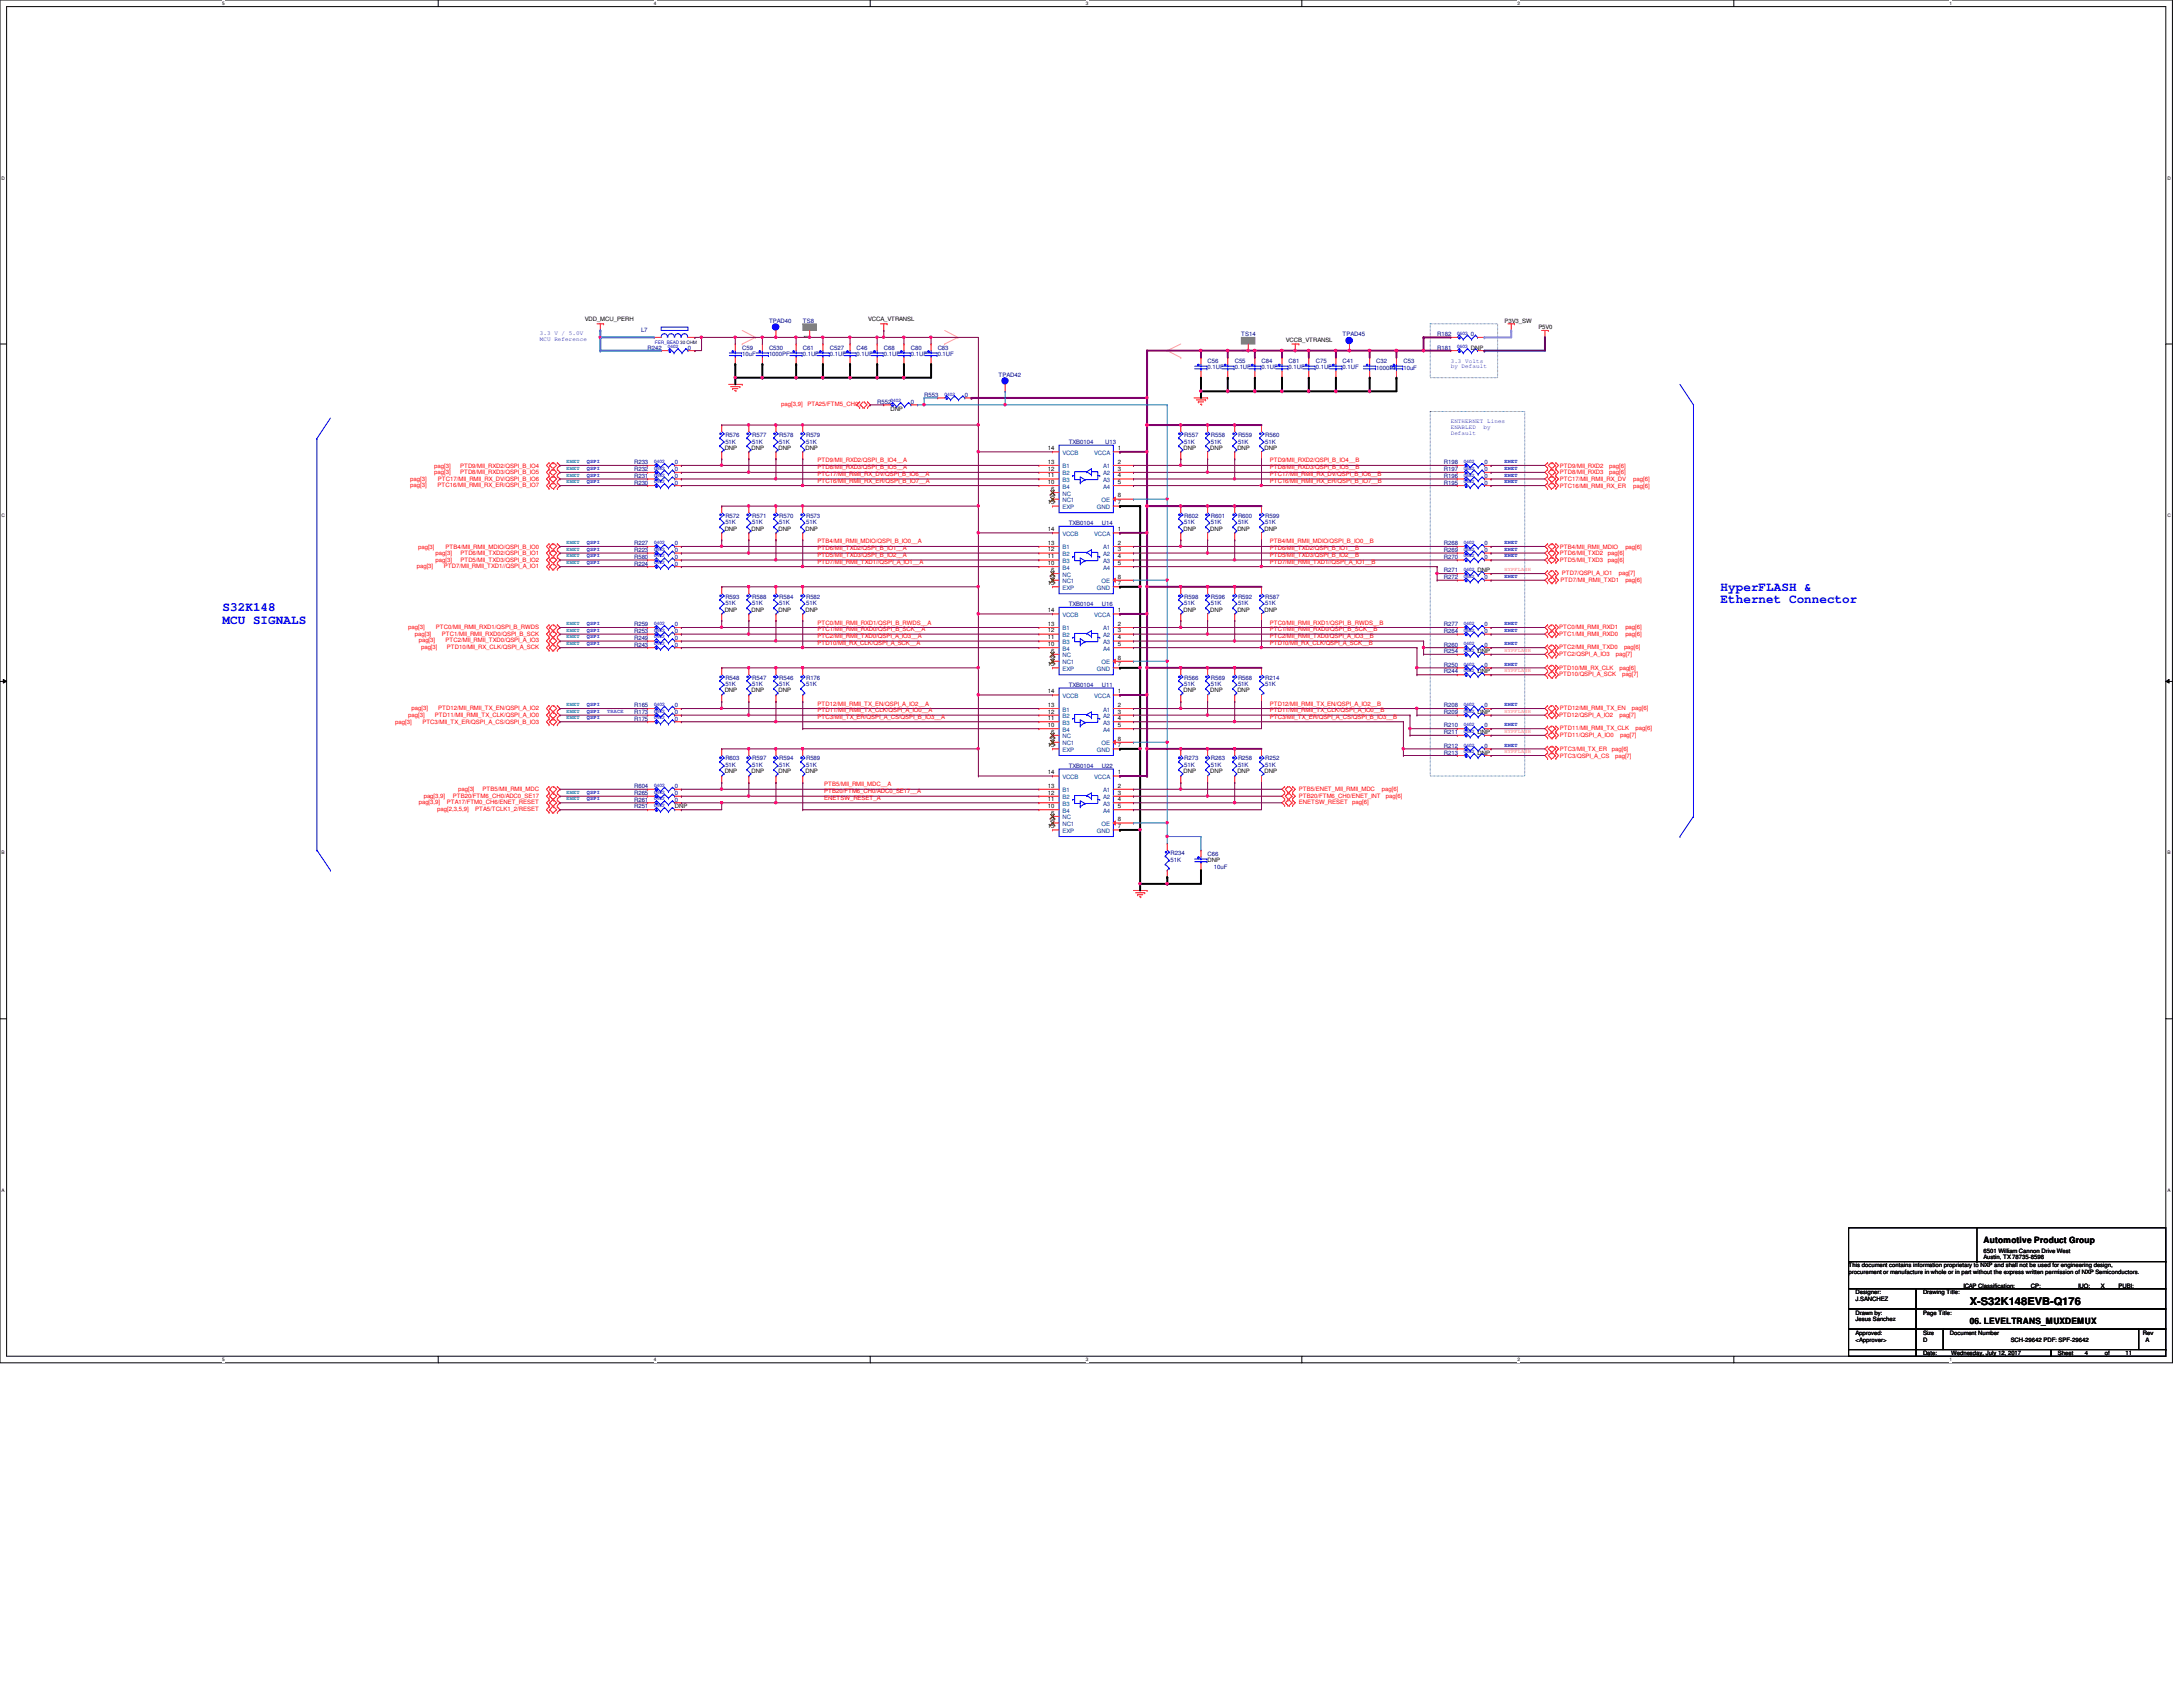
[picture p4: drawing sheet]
<svg xmlns="http://www.w3.org/2000/svg" width="279mm" height="216mm" viewBox="0 0 279 216" stroke-linecap="round" stroke-linejoin="round" font-family="sans-serif">
<defs><g id="words">
<g font-size="1.6" fill="#00f">
<text x="220.2" y="75.6">HyperFLASH &amp;</text>
<text x="220.2" y="77.2">Ethernet Connector</text>
<text x="28.5" y="78.2">S32K148</text>
<text x="28.5" y="79.8">MCU SIGNALS</text>
</g>
<text font-size="1.4" x="252.1" y="167">X-S32K148EVB-Q176</text>
<g font-size="1.1">
<text x="253.9" y="159">Automotive Product Group</text>
<text x="252.1" y="169.4">06. LEVELTRANS_MUXDEMUX</text>
</g>
<g font-size=".8">
<text x="74.8" y="41.1">VDD_MCU_PERH</text>
<text x="111.1" y="41.1">VCCA_VTRANSL</text>
<text x="192.6" y="41.3">P3V3_SW</text>
<text x="103.4" y="43.3" transform="rotate(-90 103.4 43.3)">1</text>
<text x="159.6" y="45" transform="rotate(-90 159.6 45)">1</text>
<text x="164.6" y="43.7">VCCB_VTRANSL</text>
<text x="188.3" y="44.7">DNP</text>
<text x="196.9" y="42.2">P5V0</text>
<text x="114" y="52.5">DNP</text>
<text x="92.8" y="57.5">DNP</text>
<text x="96.2" y="57.5">DNP</text>
<text x="99.7" y="57.5">DNP</text>
<text x="103.1" y="57.5">DNP</text>
<text x="134.1" y="59.4">13</text>
<text x="134.1" y="57.6">14</text>
<text x="143.1" y="57.6">1</text>
<text x="143.1" y="59.4">2</text>
<text x="151.5" y="57.5">DNP</text>
<text x="154.9" y="57.5">DNP</text>
<text x="158.4" y="57.5">DNP</text>
<text x="161.8" y="57.5">DNP</text>
<text x="134.1" y="61.9">10</text>
<text x="134.1" y="61.1">11</text>
<text x="134.1" y="60.2">12</text>
<text x="134.1" y="64.6">15</text>
<text x="134.5" y="62.8">6</text>
<text x="134.5" y="63.7">9</text>
<text x="143.1" y="60.2">3</text>
<text x="143.1" y="61.1">4</text>
<text x="143.1" y="61.9">5</text>
<text x="143.1" y="64.6">7</text>
<text x="143.1" y="63.7">8</text>
<text x="92.8" y="67.9">DNP</text>
<text x="96.2" y="67.9">DNP</text>
<text x="99.7" y="67.9">DNP</text>
<text x="103.1" y="67.9">DNP</text>
<text x="134.1" y="71.5">11</text>
<text x="134.1" y="70.6">12</text>
<text x="134.1" y="69.7">13</text>
<text x="134.1" y="68">14</text>
<text x="143.1" y="68">1</text>
<text x="143.1" y="69.7">2</text>
<text x="143.1" y="70.6">3</text>
<text x="143.1" y="71.5">4</text>
<text x="151.5" y="67.9">DNP</text>
<text x="154.9" y="67.9">DNP</text>
<text x="158.4" y="67.9">DNP</text>
<text x="161.8" y="67.9">DNP</text>
<text x="134.1" y="72.3">10</text>
<text x="134.1" y="74.9">15</text>
<text x="134.5" y="73.2">6</text>
<text x="134.5" y="74">9</text>
<text x="143.1" y="72.3">5</text>
<text x="143.1" y="74.9">7</text>
<text x="143.1" y="74">8</text>
<text x="189.1" y="73.2">DNP</text>
<text x="92.8" y="78.3">DNP</text>
<text x="96.2" y="78.3">DNP</text>
<text x="99.7" y="78.3">DNP</text>
<text x="103.1" y="78.3">DNP</text>
<text x="134.1" y="82.7">10</text>
<text x="134.1" y="81.8">11</text>
<text x="134.1" y="80.9">12</text>
<text x="134.1" y="80.1">13</text>
<text x="134.1" y="78.4">14</text>
<text x="134.5" y="83.5">6</text>
<text x="143.1" y="78.4">1</text>
<text x="143.1" y="80.1">2</text>
<text x="143.1" y="80.9">3</text>
<text x="143.1" y="81.8">4</text>
<text x="143.1" y="82.7">5</text>
<text x="151.5" y="78.3">DNP</text>
<text x="154.9" y="78.3">DNP</text>
<text x="158.4" y="78.3">DNP</text>
<text x="161.8" y="78.3">DNP</text>
<text x="189.1" y="83.6">DNP</text>
<text x="92.8" y="88.6">DNP</text>
<text x="96.2" y="88.6">DNP</text>
<text x="99.7" y="88.6">DNP</text>
<text x="134.1" y="85.3">15</text>
<text x="134.1" y="88.7">14</text>
<text x="134.5" y="84.4">9</text>
<text x="143.1" y="85.3">7</text>
<text x="143.1" y="84.4">8</text>
<text x="143.1" y="88.7">1</text>
<text x="151.5" y="88.6">DNP</text>
<text x="154.9" y="88.6">DNP</text>
<text x="158.4" y="88.6">DNP</text>
<text x="189.1" y="86.2">DNP</text>
<text x="134.1" y="93">10</text>
<text x="134.1" y="92.2">11</text>
<text x="134.1" y="91.3">12</text>
<text x="134.1" y="90.5">13</text>
<text x="134.1" y="95.6">15</text>
<text x="134.5" y="93.9">6</text>
<text x="134.5" y="94.8">9</text>
<text x="143.1" y="90.5">2</text>
<text x="143.1" y="91.3">3</text>
<text x="143.1" y="92.2">4</text>
<text x="143.1" y="93">5</text>
<text x="143.1" y="95.6">7</text>
<text x="143.1" y="94.8">8</text>
<text x="189.1" y="91.4">DNP</text>
<text x="189.1" y="94">DNP</text>
<text x="92.8" y="99">DNP</text>
<text x="96.2" y="99">DNP</text>
<text x="99.7" y="99">DNP</text>
<text x="103.1" y="99">DNP</text>
<text x="134.1" y="101.7">12</text>
<text x="134.1" y="100.8">13</text>
<text x="134.1" y="99.1">14</text>
<text x="143.1" y="99.1">1</text>
<text x="143.1" y="100.8">2</text>
<text x="143.1" y="101.7">3</text>
<text x="151.5" y="99">DNP</text>
<text x="154.9" y="99">DNP</text>
<text x="158.4" y="99">DNP</text>
<text x="161.8" y="99">DNP</text>
<text x="189.1" y="96.6">DNP</text>
<text x="86.4" y="103.5">DNP</text>
<text x="134.1" y="103.4">10</text>
<text x="134.1" y="102.5">11</text>
<text x="134.1" y="106">15</text>
<text x="134.5" y="104.3">6</text>
<text x="134.5" y="105.1">9</text>
<text x="143.1" y="102.5">4</text>
<text x="143.1" y="103.4">5</text>
<text x="143.1" y="106">7</text>
<text x="143.1" y="105.1">8</text>
<text x="154.6" y="110.4">DNP</text>
<text x="253.9" y="160.3">6501 William Cannon Drive West</text>
<text x="253.9" y="161.1">Austin, TX 78735-8598</text>
<text x="236.6" y="162.2">This document contains information proprietary to NXP and shall not be used for engineering design,</text>
<text x="236.6" y="163.1">procurement or manufacture in whole or in part without the express written permission of NXP Semicondu</text>
<text x="237.5" y="165.7">Designer:</text>
<text x="237.5" y="166.5">J.SANCHEZ</text>
<text x="246.1" y="165.7">Drawing Title:</text>
<text x="251.3" y="164.8">ICAP Classification:</text>
<text x="259.9" y="164.8">CP:</text>
<text x="262.1" y="164.8">____</text>
<text x="266" y="164.8">IUO:</text>
<text x="268.9" y="164.8">X</text>
<text x="271.1" y="164.8">PUBI:</text>
<text x="271.9" y="163.1">ctors.</text>
<text x="273.7" y="164.8">____</text>
<text x="237.5" y="168.2">Drawn by:</text>
<text x="237.5" y="170.8">Approved:</text>
<text x="237.5" y="171.7">&lt;Approver&gt;</text>
<text x="237.5" y="169.1">Jesus Sanchez</text>
<text x="246.1" y="170.8">Size</text>
<text x="246.1" y="173.4">Date:</text>
<text x="246.1" y="171.7">D</text>
<text x="246.1" y="168.2">Page Title:</text>
<text x="249.6" y="170.8">Document Number</text>
<text x="249.7" y="173.4">Wednesday, July 12, 2017</text>
<text x="257.3" y="171.7">SCH-29642 PDF: SPF-29642</text>
<text x="263.4" y="173.4">Sheet</text>
<text x="266.8" y="173.4">4</text>
<text x="269.4" y="173.4">of</text>
<text x="272" y="173.4">11</text>
<text x="274.3" y="170.8">Rev</text>
<text x="274.6" y="171.7">A</text>
</g>
<g font-size=".8" fill="#000080">
<text x="98.4" y="41.3">TPAD40</text>
<text x="102.7" y="41.3">TS8</text>
<text x="82" y="42.5">L7</text>
<text x="82.9" y="44.7">R242</text>
<text x="88.1" y="44.7">0</text>
<text x="95" y="44.7">C59</text>
<text x="95" y="45.6">10uF</text>
<text x="98.4" y="44.7">C530</text>
<text x="98.4" y="45.6">1000PF</text>
<text x="102.7" y="44.7">C61</text>
<text x="102.7" y="45.5">0.1UF</text>
<text x="106.2" y="44.7">C527</text>
<text x="106.2" y="45.5">0.1UF</text>
<text x="109.6" y="44.7">C46</text>
<text x="109.6" y="45.5">0.1UF</text>
<text x="113.1" y="44.7">C68</text>
<text x="113.1" y="45.5">0.1UF</text>
<text x="116.6" y="44.7">C80</text>
<text x="116.6" y="45.5">0.1UF</text>
<text x="120" y="44.7">C83</text>
<text x="120" y="45.5">0.1UF</text>
<text x="154.6" y="46.5">C56</text>
<text x="154.6" y="47.2">0.1UF</text>
<text x="158" y="46.5">C55</text>
<text x="158" y="47.2">0.1UF</text>
<text x="158.9" y="43">TS14</text>
<text x="161.5" y="46.5">C84</text>
<text x="161.5" y="47.2">0.1UF</text>
<text x="164.9" y="46.5">C81</text>
<text x="164.9" y="47.2">0.1UF</text>
<text x="168.4" y="46.5">C75</text>
<text x="168.4" y="47.2">0.1UF</text>
<text x="171.8" y="46.5">C41</text>
<text x="171.8" y="47.2">0.1UF</text>
<text x="171.8" y="43">TPAD45</text>
<text x="176.1" y="46.5">C32</text>
<text x="176.1" y="47.3">1000PF</text>
<text x="179.6" y="46.5">C53</text>
<text x="179.6" y="47.3">10uF</text>
<text x="183.9" y="43">R182</text>
<text x="183.9" y="44.7">R181</text>
<text x="188.3" y="43">0</text>
<text x="112.3" y="51.6">R552</text>
<text x="116.6" y="51.6">0</text>
<text x="118.3" y="50.8">R553</text>
<text x="123.5" y="50.8">0</text>
<text x="127.8" y="48.2">TPAD42</text>
<text x="81.2" y="59.4">R233</text>
<text x="86.4" y="59.4">0</text>
<text x="92.8" y="55.9">R576</text>
<text x="92.8" y="56.8">51K</text>
<text x="96.3" y="55.9">R577</text>
<text x="96.3" y="56.8">51K</text>
<text x="99.7" y="55.9">R578</text>
<text x="99.7" y="56.8">51K</text>
<text x="103.2" y="55.9">R579</text>
<text x="103.2" y="56.8">51K</text>
<text x="136.8" y="56.9">TXB0104</text>
<text x="141.4" y="56.9">U13</text>
<text x="151.6" y="55.9">R557</text>
<text x="151.6" y="56.8">51K</text>
<text x="155" y="55.9">R558</text>
<text x="155" y="56.8">51K</text>
<text x="158.5" y="55.9">R559</text>
<text x="158.5" y="56.8">51K</text>
<text x="161.9" y="55.9">R560</text>
<text x="161.9" y="56.8">51K</text>
<text x="184.8" y="59.4">R198</text>
<text x="190" y="59.4">0</text>
<text x="81.2" y="60.3">R232</text>
<text x="81.2" y="62">R230</text>
<text x="81.2" y="61.2">R231</text>
<text x="86.4" y="60.3">0</text>
<text x="86.4" y="62">0</text>
<text x="86.4" y="61.2">0</text>
<text x="184.8" y="60.3">R197</text>
<text x="184.8" y="62">R195</text>
<text x="184.8" y="61.2">R196</text>
<text x="190" y="60.3">0</text>
<text x="190" y="62">0</text>
<text x="190" y="61.2">0</text>
<text x="81.2" y="69.8">R227</text>
<text x="81.2" y="70.7">R223</text>
<text x="81.2" y="71.5">R580</text>
<text x="86.4" y="69.8">0</text>
<text x="86.4" y="70.7">0</text>
<text x="86.4" y="71.5">0</text>
<text x="92.8" y="66.3">R572</text>
<text x="92.8" y="67.1">51K</text>
<text x="96.3" y="66.3">R571</text>
<text x="96.3" y="67.1">51K</text>
<text x="99.7" y="66.3">R570</text>
<text x="99.7" y="67.1">51K</text>
<text x="103.2" y="66.3">R573</text>
<text x="103.2" y="67.1">51K</text>
<text x="136.8" y="67.2">TXB0104</text>
<text x="141" y="67.2">U14</text>
<text x="151.6" y="66.3">R602</text>
<text x="151.6" y="67.1">51K</text>
<text x="155" y="66.3">R601</text>
<text x="155" y="67.1">51K</text>
<text x="158.5" y="66.3">R600</text>
<text x="158.5" y="67.1">51K</text>
<text x="161.9" y="66.3">R599</text>
<text x="161.9" y="67.1">51K</text>
<text x="184.8" y="71.5">R270</text>
<text x="184.8" y="69.8">R268</text>
<text x="184.8" y="70.7">R269</text>
<text x="190" y="71.5">0</text>
<text x="190" y="69.8">0</text>
<text x="190" y="70.7">0</text>
<text x="81.2" y="72.4">R224</text>
<text x="86.4" y="72.4">0</text>
<text x="92.8" y="76.6">R593</text>
<text x="92.8" y="77.5">51K</text>
<text x="96.3" y="76.6">R588</text>
<text x="96.3" y="77.5">51K</text>
<text x="99.7" y="76.6">R584</text>
<text x="99.7" y="77.5">51K</text>
<text x="103.2" y="76.6">R582</text>
<text x="103.2" y="77.5">51K</text>
<text x="136.8" y="77.6">TXB0104</text>
<text x="141" y="77.6">U16</text>
<text x="151.6" y="76.6">R598</text>
<text x="151.6" y="77.5">51K</text>
<text x="155" y="76.6">R596</text>
<text x="155" y="77.5">51K</text>
<text x="158.5" y="76.6">R592</text>
<text x="158.5" y="77.5">51K</text>
<text x="161.9" y="76.6">R587</text>
<text x="161.9" y="77.5">51K</text>
<text x="184.8" y="73.2">R271</text>
<text x="184.8" y="74.1">R272</text>
<text x="190" y="74.1">0</text>
<text x="81.2" y="81.9">R249</text>
<text x="81.2" y="81">R253</text>
<text x="81.2" y="80.1">R259</text>
<text x="81.2" y="82.8">R243</text>
<text x="86.4" y="81.9">0</text>
<text x="86.4" y="81">0</text>
<text x="86.4" y="80.1">0</text>
<text x="86.4" y="82.8">0</text>
<text x="184.8" y="82.8">R260</text>
<text x="184.8" y="80.1">R277</text>
<text x="184.8" y="83.6">R254</text>
<text x="184.8" y="81">R264</text>
<text x="190" y="82.8">0</text>
<text x="190" y="80.1">0</text>
<text x="190" y="81">0</text>
<text x="92.8" y="87">R548</text>
<text x="92.8" y="87.8">51K</text>
<text x="96.3" y="87">R547</text>
<text x="96.3" y="87.8">51K</text>
<text x="99.7" y="87">R546</text>
<text x="99.7" y="87.8">51K</text>
<text x="103.2" y="87">R176</text>
<text x="103.2" y="87.8">51K</text>
<text x="136.8" y="87.9">TXB0104</text>
<text x="141" y="87.9">U11</text>
<text x="151.6" y="87">R566</text>
<text x="151.6" y="87.8">51K</text>
<text x="155" y="87">R569</text>
<text x="155" y="87.8">51K</text>
<text x="158.5" y="87">R568</text>
<text x="158.5" y="87.8">51K</text>
<text x="161.9" y="87">R214</text>
<text x="161.9" y="87.8">51K</text>
<text x="184.8" y="86.2">R244</text>
<text x="184.8" y="85.3">R250</text>
<text x="190" y="85.3">0</text>
<text x="81.2" y="90.5">R165</text>
<text x="81.2" y="91.4">R173</text>
<text x="81.2" y="92.2">R175</text>
<text x="86.4" y="90.5">0</text>
<text x="86.4" y="91.4">0</text>
<text x="86.4" y="92.2">0</text>
<text x="184.8" y="95.7">R212</text>
<text x="184.8" y="91.4">R209</text>
<text x="184.8" y="90.5">R208</text>
<text x="184.8" y="94">R211</text>
<text x="184.8" y="93.1">R210</text>
<text x="190" y="95.7">0</text>
<text x="190" y="90.5">0</text>
<text x="190" y="93.1">0</text>
<text x="81.2" y="100.9">R604</text>
<text x="81.2" y="101.7">R265</text>
<text x="86.4" y="100.9">0</text>
<text x="86.4" y="101.7">0</text>
<text x="92.8" y="97.3">R603</text>
<text x="92.8" y="98.2">51K</text>
<text x="96.3" y="97.3">R597</text>
<text x="96.3" y="98.2">51K</text>
<text x="99.7" y="97.3">R594</text>
<text x="99.7" y="98.2">51K</text>
<text x="103.2" y="97.3">R589</text>
<text x="103.2" y="98.2">51K</text>
<text x="136.8" y="98.3">TXB0104</text>
<text x="141" y="98.3">U22</text>
<text x="151.6" y="97.3">R273</text>
<text x="151.6" y="98.2">51K</text>
<text x="155" y="97.3">R263</text>
<text x="155" y="98.2">51K</text>
<text x="158.5" y="97.3">R258</text>
<text x="158.5" y="98.2">51K</text>
<text x="161.9" y="97.3">R252</text>
<text x="161.9" y="98.2">51K</text>
<text x="184.8" y="96.6">R213</text>
<text x="81.2" y="103.5">R251</text>
<text x="81.2" y="102.6">R261</text>
<text x="86.4" y="102.6">0</text>
<text x="149.8" y="109.4">R234</text>
<text x="149.8" y="110.3">51K</text>
<text x="154.6" y="109.5">C66</text>
<text x="155.4" y="111.2">10uF</text>
</g>
<g font-size=".8" fill="#00f">
<text x="69.1" y="42.9">3.3 V / 5.0V</text>
<text x="69.1" y="43.7">MCU Reference</text>
<text x="185.7" y="46.4">3.3 Volts</text>
<text x="185.7" y="47.2">by Default</text>
<text x="185.7" y="54.1">ENTHERNET Lines</text>
<text x="185.7" y="54.9">ENABLED</text>
<text x="185.7" y="55.7">Default</text>
<text x="189.9" y="54.9">by</text>
</g>
<g font-size=".8" fill="#f00">
<text x="100" y="52">pag[3,9]</text>
<text x="103.3" y="52">PTA25/FTM5_CH0</text>
<text x="55.6" y="59.9">pag[3]</text>
<text x="58.9" y="59.9">PTD9/MII_RXD2/QSPI_B_IO4</text>
<text x="104.6" y="59.2">PTD9/MII_RXD2/QSPI_B_IO4__A</text>
<text x="162.5" y="59.2">PTD9/MII_RXD2/QSPI_B_IO4__B</text>
<text x="199.6" y="59.9">PTD9/MII_RXD2</text>
<text x="206" y="59.9">pag[6]</text>
<text x="52.5" y="61.6">pag[3]</text>
<text x="52.5" y="62.4">pag[3]</text>
<text x="55.6" y="60.7">pag[3]</text>
<text x="56" y="62.4">PTC16/MII_RMII_RX_ER/QSPI_B_IO7</text>
<text x="56" y="61.6">PTC17/MII_RMII_RX_DV/QSPI_B_IO6</text>
<text x="58.9" y="60.7">PTD8/MII_RXD3/QSPI_B_IO5</text>
<text x="104.6" y="60.1">PTD8/MII_RXD3/QSPI_B_IO5__A</text>
<text x="104.6" y="60.9">PTC17/MII_RMII_RX_DV/QSPI_B_IO6__A</text>
<text x="104.6" y="61.8">PTC16/MII_RMII_RX_ER/QSPI_B_IO7__A</text>
<text x="162.5" y="60.1">PTD8/MII_RXD3/QSPI_B_IO5__B</text>
<text x="162.5" y="60.9">PTC17/MII_RMII_RX_DV/QSPI_B_IO6__B</text>
<text x="162.5" y="61.8">PTC16/MII_RMII_RX_ER/QSPI_B_IO7__B</text>
<text x="199.6" y="60.7">PTD8/MII_RXD3</text>
<text x="199.6" y="61.6">PTC17/MII_RMII_RX_DV</text>
<text x="199.6" y="62.4">PTC16/MII_RMII_RX_ER</text>
<text x="206" y="60.7">pag[6]</text>
<text x="209" y="61.6">pag[6]</text>
<text x="209" y="62.4">pag[6]</text>
<text x="53.5" y="70.2">pag[3]</text>
<text x="55.8" y="71.1">pag[3]</text>
<text x="55.8" y="72">pag[3]</text>
<text x="57" y="70.2">PTB4/MII_RMII_MDIO/QSPI_B_IO0</text>
<text x="58.9" y="71.1">PTD6/MII_TXD2/QSPI_B_IO1</text>
<text x="58.9" y="72">PTD5/MII_TXD3/QSPI_B_IO2</text>
<text x="104.6" y="69.6">PTB4/MII_RMII_MDIO/QSPI_B_IO0__A</text>
<text x="104.6" y="70.4">PTD6/MII_TXD2/QSPI_B_IO1__A</text>
<text x="104.6" y="71.3">PTD5/MII_TXD3/QSPI_B_IO2__A</text>
<text x="162.5" y="69.6">PTB4/MII_RMII_MDIO/QSPI_B_IO0__B</text>
<text x="162.5" y="70.4">PTD6/MII_TXD2/QSPI_B_IO1__B</text>
<text x="162.5" y="71.3">PTD5/MII_TXD3/QSPI_B_IO2__B</text>
<text x="199.6" y="70.2">PTB4/MII_RMII_MDIO</text>
<text x="199.6" y="71.1">PTD6/MII_TXD2</text>
<text x="199.6" y="72">PTD5/MII_TXD3</text>
<text x="205.8" y="71.1">pag[6]</text>
<text x="205.8" y="72">pag[6]</text>
<text x="208" y="70.2">pag[6]</text>
<text x="53.3" y="72.7">pag[3]</text>
<text x="56.8" y="72.7">PTD7/MII_RMII_TXD1//QSPI_A_IO1</text>
<text x="104.6" y="72.1">PTD7/MII_RMII_TXD1//QSPI_A_IO1__A</text>
<text x="162.5" y="72.1">PTD7/MII_RMII_TXD1//QSPI_A_IO1__B</text>
<text x="199.7" y="74.5">PTD7/MII_RMII_TXD1</text>
<text x="199.9" y="73.6">PTD7/QSPI_A_IO1</text>
<text x="207.2" y="73.6">pag[7]</text>
<text x="208" y="74.5">pag[6]</text>
<text x="52.2" y="80.5">pag[3]</text>
<text x="53.1" y="81.4">pag[3]</text>
<text x="53.6" y="82.2">pag[3]</text>
<text x="53.9" y="83.1">pag[3]</text>
<text x="55.8" y="80.5">PTC0/MII_RMII_RXD1/QSPI_B_RWDS</text>
<text x="56.6" y="81.4">PTC1/MII_RMII_RXD0/QSPI_B_SCK</text>
<text x="57" y="82.2">PTC2/MII_RMII_TXD0/QSPI_A_IO3</text>
<text x="57.2" y="83.1">PTD10/MII_RX_CLK/QSPI_A_SCK</text>
<text x="104.6" y="79.9">PTC0/MII_RMII_RXD1/QSPI_B_RWDS__A</text>
<text x="104.6" y="80.8">PTC1/MII_RMII_RXD0/QSPI_B_SCK__A</text>
<text x="104.6" y="81.7">PTC2/MII_RMII_TXD0/QSPI_A_IO3__A</text>
<text x="104.6" y="82.5">PTD10/MII_RX_CLK/QSPI_A_SCK__A</text>
<text x="162.5" y="81.7">PTC2/MII_RMII_TXD0/QSPI_A_IO3__B</text>
<text x="162.5" y="79.9">PTC0/MII_RMII_RXD1/QSPI_B_RWDS__B</text>
<text x="162.5" y="80.8">PTC1/MII_RMII_RXD0/QSPI_B_SCK__B</text>
<text x="162.5" y="82.5">PTD10/MII_RX_CLK/QSPI_A_SCK__B</text>
<text x="199.6" y="80.5">PTC0/MII_RMII_RXD1</text>
<text x="199.6" y="81.4">PTC1/MII_RMII_RXD0</text>
<text x="199.6" y="83.9">PTC2/QSPI_A_IO3</text>
<text x="199.6" y="83.1">PTC2/MII_RMII_TXD0</text>
<text x="206.8" y="83.9">pag[7]</text>
<text x="207.9" y="83.1">pag[6]</text>
<text x="208" y="80.5">pag[6]</text>
<text x="208" y="81.4">pag[6]</text>
<text x="199.6" y="86.5">PTD10/QSPI_A_SCK</text>
<text x="199.6" y="85.7">PTD10/MII_RX_CLK</text>
<text x="207.3" y="85.7">pag[6]</text>
<text x="207.6" y="86.5">pag[7]</text>
<text x="50.6" y="92.7">pag[3]</text>
<text x="52.2" y="91.7">pag[3]</text>
<text x="52.7" y="90.8">pag[3]</text>
<text x="54.1" y="92.7">PTC3/MII_TX_ER/QSPI_A_CS/QSPI_B_IO3</text>
<text x="55.7" y="91.7">PTD11/MII_RMII_TX_CLK/QSPI_A_IO0</text>
<text x="56.1" y="90.8">PTD12/MII_RMII_TX_EN/QSPI_A_IO2</text>
<text x="104.6" y="90.3">PTD12/MII_RMII_TX_EN/QSPI_A_IO2__A</text>
<text x="104.6" y="91.1">PTD11/MII_RMII_TX_CLK/QSPI_A_IO0__A</text>
<text x="104.6" y="92">PTC3/MII_TX_ER/QSPI_A_CS/QSPI_B_IO3__A</text>
<text x="162.5" y="90.3">PTD12/MII_RMII_TX_EN/QSPI_A_IO2__B</text>
<text x="162.5" y="91.1">PTD11/MII_RMII_TX_CLK/QSPI_A_IO0__B</text>
<text x="162.5" y="92">PTC3/MII_TX_ER/QSPI_A_CS/QSPI_B_IO3__B</text>
<text x="199.6" y="91.7">PTD12/QSPI_A_IO2</text>
<text x="199.6" y="94.3">PTD11/QSPI_A_IO0</text>
<text x="199.6" y="90.8">PTD12/MII_RMII_TX_EN</text>
<text x="199.6" y="93.5">PTD11/MII_RMII_TX_CLK</text>
<text x="207.3" y="91.7">pag[7]</text>
<text x="207.3" y="94.3">pag[7]</text>
<text x="208.9" y="90.8">pag[6]</text>
<text x="209.3" y="93.5">pag[6]</text>
<text x="58.6" y="101.2">pag[3]</text>
<text x="61.8" y="101.2">PTB5/MII_RMII_MDC</text>
<text x="105.5" y="100.6">PTB5/MII_RMII_MDC__A</text>
<text x="105.5" y="101.5">PTB20/FTM6_CH0/ADC0_SE17__A</text>
<text x="166.2" y="101.2">PTB5/ENET_MII_RMII_MDC</text>
<text x="176.9" y="101.2">pag[6]</text>
<text x="199.6" y="97">PTC3/QSPI_A_CS</text>
<text x="199.6" y="96.1">PTC3/MII_TX_ER</text>
<text x="206.3" y="96.1">pag[6]</text>
<text x="206.7" y="97">pag[7]</text>
<text x="53.6" y="103">pag[3,9]</text>
<text x="54.2" y="102.1">pag[3,9]</text>
<text x="56" y="103.8">pag[2,3,5,9]</text>
<text x="57.2" y="103">PTA17/FTM0_CH6/ENET_RESET</text>
<text x="58" y="102.1">PTB20/FTM6_CH0/ADC0_SE17</text>
<text x="60.8" y="103.8">PTA5/TCLK1_2/RESET</text>
<text x="105.5" y="102.4">ENETSW_RESET_A</text>
<text x="166.2" y="102.1">PTB20/FTM6_CH0/ENET_INT</text>
<text x="166.2" y="103">ENETSW_RESET</text>
<text x="173.1" y="103">pag[6]</text>
<text x="177.4" y="102.1">pag[6]</text>
</g>
<g font-size=".8" fill="#004080">
<text x="136" y="59.9">B1</text>
<text x="136" y="58.2">VCCB</text>
<text x="140" y="58.2">VCCA</text>
<text x="141.2" y="59.9">A1</text>
<text x="136" y="63.4">NC</text>
<text x="136" y="64.3">NC1</text>
<text x="136" y="62.5">B4</text>
<text x="136" y="61.7">B3</text>
<text x="136" y="60.8">B2</text>
<text x="136" y="65.2">EXP</text>
<text x="140.4" y="65.2">GND</text>
<text x="141" y="64.3">OE</text>
<text x="141.2" y="60.8">A2</text>
<text x="141.2" y="61.7">A3</text>
<text x="141.2" y="62.5">A4</text>
<text x="136" y="71.2">B2</text>
<text x="136" y="70.3">B1</text>
<text x="136" y="68.6">VCCB</text>
<text x="140" y="68.6">VCCA</text>
<text x="141.2" y="70.3">A1</text>
<text x="141.2" y="71.2">A2</text>
<text x="136" y="73.8">NC</text>
<text x="136" y="74.6">NC1</text>
<text x="136" y="72.9">B4</text>
<text x="136" y="72.1">B3</text>
<text x="136" y="75.5">EXP</text>
<text x="140.4" y="75.5">GND</text>
<text x="141" y="74.6">OE</text>
<text x="141.2" y="72.1">A3</text>
<text x="141.2" y="72.9">A4</text>
<text x="136" y="83.3">B4</text>
<text x="136" y="82.4">B3</text>
<text x="136" y="81.5">B2</text>
<text x="136" y="80.7">B1</text>
<text x="136" y="79">VCCB</text>
<text x="140" y="79">VCCA</text>
<text x="141.2" y="80.7">A1</text>
<text x="141.2" y="81.5">A2</text>
<text x="141.2" y="82.4">A3</text>
<text x="141.2" y="83.3">A4</text>
<text x="136" y="84.1">NC</text>
<text x="136" y="85">NC1</text>
<text x="136" y="85.9">EXP</text>
<text x="136" y="89.3">VCCB</text>
<text x="140" y="89.3">VCCA</text>
<text x="140.4" y="85.9">GND</text>
<text x="141" y="85">OE</text>
<text x="136" y="94.5">NC</text>
<text x="136" y="95.4">NC1</text>
<text x="136" y="93.6">B4</text>
<text x="136" y="92.8">B3</text>
<text x="136" y="91.9">B2</text>
<text x="136" y="91.1">B1</text>
<text x="141" y="95.4">OE</text>
<text x="141.2" y="91.1">A1</text>
<text x="141.2" y="91.9">A2</text>
<text x="141.2" y="92.8">A3</text>
<text x="141.2" y="93.6">A4</text>
<text x="136" y="96.2">EXP</text>
<text x="136" y="101.4">B1</text>
<text x="136" y="99.7">VCCB</text>
<text x="140" y="99.7">VCCA</text>
<text x="140.4" y="96.2">GND</text>
<text x="141.2" y="101.4">A1</text>
<text x="136" y="104.9">NC</text>
<text x="136" y="105.7">NC1</text>
<text x="136" y="104">B4</text>
<text x="136" y="103.1">B3</text>
<text x="136" y="102.3">B2</text>
<text x="136" y="106.6">EXP</text>
<text x="140.4" y="106.6">GND</text>
<text x="141" y="105.7">OE</text>
<text x="141.2" y="102.3">A2</text>
<text x="141.2" y="103.1">A3</text>
<text x="141.2" y="104">A4</text>
</g>
<g font-size=".7" fill="#008080">
<text x="72.5" y="59.3">ENET</text>
<text x="72.5" y="60.1">ENET</text>
<text x="72.5" y="61">ENET</text>
<text x="72.5" y="61.8">ENET</text>
<text x="72.5" y="69.6">ENET</text>
<text x="72.5" y="70.5">ENET</text>
<text x="72.5" y="71.3">ENET</text>
<text x="72.5" y="72.2">ENET</text>
<text x="72.5" y="80">ENET</text>
<text x="72.5" y="80.9">ENET</text>
<text x="72.5" y="81.7">ENET</text>
<text x="72.5" y="82.6">ENET</text>
<text x="72.5" y="91.2">ENET</text>
<text x="72.5" y="90.3">ENET</text>
<text x="72.5" y="92.1">ENET</text>
<text x="72.5" y="101.6">ENET</text>
<text x="72.5" y="102.4">ENET</text>
</g>
<g font-size=".7" fill="#00f">
<text x="75.1" y="59.3">QSPI</text>
<text x="192.6" y="59.3">ENET</text>
<text x="75.1" y="60.1">QSPI</text>
<text x="75.1" y="61">QSPI</text>
<text x="75.1" y="61.8">QSPI</text>
<text x="192.6" y="60.1">ENET</text>
<text x="192.6" y="61">ENET</text>
<text x="192.6" y="61.8">ENET</text>
<text x="75.1" y="69.6">QSPI</text>
<text x="75.1" y="70.5">QSPI</text>
<text x="75.1" y="71.3">QSPI</text>
<text x="192.6" y="69.6">ENET</text>
<text x="192.6" y="70.5">ENET</text>
<text x="192.6" y="71.3">ENET</text>
<text x="75.1" y="72.2">QSPI</text>
<text x="192.6" y="74">ENET</text>
<text x="75.1" y="80">QSPI</text>
<text x="75.1" y="80.9">QSPI</text>
<text x="75.1" y="81.7">QSPI</text>
<text x="75.1" y="82.6">QSPI</text>
<text x="192.6" y="80">ENET</text>
<text x="192.6" y="80.9">ENET</text>
<text x="192.6" y="82.6">ENET</text>
<text x="192.6" y="85.2">ENET</text>
<text x="75.1" y="91.2">QSPI</text>
<text x="75.1" y="90.3">QSPI</text>
<text x="75.1" y="92.1">QSPI</text>
<text x="192.6" y="95.5">ENET</text>
<text x="192.6" y="90.3">ENET</text>
<text x="192.6" y="92.9">ENET</text>
<text x="75.1" y="101.6">QSPI</text>
<text x="75.1" y="102.4">QSPI</text>
</g>
<g font-size=".7" fill="#ff80c0">
<text x="192.6" y="73.1">HYPFLASH</text>
<text x="192.6" y="83.4">HYPFLASH</text>
<text x="192.6" y="86">HYPFLASH</text>
<text x="192.6" y="91.2">HYPFLASH</text>
<text x="192.6" y="93.8">HYPFLASH</text>
<text x="192.6" y="96.4">HYPFLASH</text>
</g>
<text font-size=".7" fill="#8000ff" x="77.7" y="91.2">TRACE</text>
<g font-size=".6">
<text x="28.4" y=".6">5</text>
<text x="83.7" y=".6">4</text>
<text x="139" y=".6">3</text>
<text x="194.2" y=".6">2</text>
<text x="249.5" y=".6">1</text>
<text x=".2" y="23">D</text>
<text x="277.4" y="23">D</text>
<text x=".2" y="66.2">C</text>
<text x="277.4" y="66.2">C</text>
<text x=".2" y="109.3">B</text>
<text x="277.4" y="109.3">B</text>
<text x=".2" y="152.5">A</text>
<text x="277.4" y="152.5">A</text>
<text x="28.4" y="174.2">5</text>
<text x="83.7" y="174.2">4</text>
<text x="139" y="174.2">3</text>
<text x="194.2" y="174.2">2</text>
<text x="249.5" y="174.2">1</text>
</g>
<g font-size=".6" fill="#00f">
<text x="83.8" y="44.1">FER_BEAD 30 OHM</text>
<text x="85.5" y="44.6">0402</text>
<text x="186.5" y="42.8">0603</text>
<text x="186.5" y="44.6">0603</text>
<text x="114" y="51.5">0402</text>
<text x="120.9" y="50.6">0402</text>
<text x="83.7" y="59.3">0402</text>
<text x="187.4" y="59.3">0402</text>
<text x="83.7" y="60.1">0402</text>
<text x="83.7" y="61.8">0402</text>
<text x="83.7" y="61">0402</text>
<text x="187.4" y="60.1">0402</text>
<text x="187.4" y="61.8">0402</text>
<text x="187.4" y="61">0402</text>
<text x="83.7" y="69.6">0402</text>
<text x="83.7" y="70.5">0402</text>
<text x="83.7" y="71.3">0402</text>
<text x="187.4" y="71.3">0402</text>
<text x="187.4" y="69.6">0402</text>
<text x="187.4" y="70.5">0402</text>
<text x="83.7" y="72.2">0402</text>
<text x="187.4" y="73.1">0402</text>
<text x="187.4" y="74">0402</text>
<text x="83.7" y="81.7">0402</text>
<text x="83.7" y="80.9">0402</text>
<text x="83.7" y="80">0402</text>
<text x="83.7" y="82.6">0402</text>
<text x="187.4" y="82.6">0402</text>
<text x="187.4" y="80">0402</text>
<text x="187.4" y="83.4">0402</text>
<text x="187.4" y="80.9">0402</text>
<text x="187.4" y="86">0402</text>
<text x="187.4" y="85.2">0402</text>
<text x="83.7" y="90.3">0402</text>
<text x="83.7" y="91.2">0402</text>
<text x="83.7" y="92.1">0402</text>
<text x="187.4" y="95.5">0402</text>
<text x="187.4" y="91.2">0402</text>
<text x="187.4" y="90.3">0402</text>
<text x="187.4" y="93.8">0402</text>
<text x="187.4" y="92.9">0402</text>
<text x="83.7" y="100.7">0402</text>
<text x="83.7" y="101.6">0402</text>
<text x="187.4" y="96.4">0402</text>
<text x="83.7" y="103.3">0402</text>
<text x="83.7" y="102.4">0402</text>
</g>
</g></defs>
<path d="M0 0h278v174.4h-278zM.8 .8h276.4v172.8h-276.4z" fill="none" stroke="#000" stroke-width=".13"/>
<g fill="#fff">
<path d="M28.4 .1h.3v.7h-.3z"/>
<path d="M28.4 173.7h.3v.6h-.3z"/>
</g>
<path d="M56.1 0v.8M56.1 173.6v.8" fill="none" stroke="#000" stroke-width=".13"/>
<g fill="#fff">
<path d="M83.7 .1h.3v.7h-.3z"/>
<path d="M83.7 173.7h.3v.6h-.3z"/>
</g>
<path d="M111.4 0v.8M111.4 173.6v.8" fill="none" stroke="#000" stroke-width=".13"/>
<g fill="#fff">
<path d="M139 .1h.3v.7h-.3z"/>
<path d="M139 173.7h.3v.6h-.3z"/>
</g>
<path d="M166.6 0v.8M166.6 173.6v.8" fill="none" stroke="#000" stroke-width=".13"/>
<g fill="#fff">
<path d="M194.2 .1h.3v.7h-.3z"/>
<path d="M194.2 173.7h.3v.6h-.3z"/>
</g>
<path d="M221.9 0v.8M221.9 173.6v.8" fill="none" stroke="#000" stroke-width=".13"/>
<g fill="#fff">
<path d="M249.5 .1h.3v.7h-.3z"/>
<path d="M249.5 173.7h.3v.6h-.3z"/>
<path d="M.2 22.4h.4v.7h-.4z"/>
<path d="M277.4 22.4h.4v.7h-.4z"/>
<path d="M.2 65.6h.4v.7h-.4z"/>
<path d="M277.4 65.6h.4v.7h-.4z"/>
</g>
<path d="M0 44h.8M277.2 44h.8" fill="none" stroke="#000" stroke-width=".13"/>
<g fill="#fff">
<path d="M.2 108.8h.4v.7h-.4z"/>
<path d="M277.4 108.8h.4v.7h-.4z"/>
</g>
<path d="M0 87.2h.8M.4 87l.4 .2-.4 .2zM277.2 87.2l.4-.2v.4zM277.2 87.2h.8" fill="none" stroke="#000" stroke-width=".13"/>
<path d="M.4 87l.4 .2-.4 .2zM277.2 87.2l.4-.2v.4z" fill="#000"/>
<g fill="#fff">
<path d="M.2 152h.4v.7h-.4z"/>
<path d="M277.4 152h.4v.7h-.4z"/>
</g>
<g fill="none" stroke="#000" stroke-width=".13">
<path d="M0 130.4h.8M277.2 130.4h.8M236.6 157.1h40.6v4.4h-40.6zM253 157.1v4.4M236.6 164.9h8.6v2.6h-8.6zM236.6 167.5h8.6v2.6h-8.6zM236.6 170.1h8.6v2.6h-8.6zM236.6 172.7h8.6v.9h-8.6zM236.6 161.5h40.6v3.4h-40.6zM245.2 164.9h32v2.6h-32zM245.2 167.5h32v2.6h-32zM245.2 170.1h3.5v2.6h-3.5z"/>
<path d="M245.2 172.7h17.3v.9h-17.3zM248.7 170.1h25v2.6h-25zM253 161.5h.1M262.5 172.7h14.7v.9h-14.7zM273.7 170.1h3.5v2.6h-3.5z"/>
</g>
<path d="M95 44h.1M95 42.3l1.7 .9M96.7 43.2h.1M96.7 43.2l-1.7 .8M120.9 44h.1M120.9 42.3l1.7 .9M122.6 43.2h.1M122.6 43.2l-1.7 .8M149.4 44.9h.1M149.4 44.9l1.7 .9M151.1 45.8h.1M151.1 44l-1.7 .9" fill="none" stroke="#ff80c0" stroke-width=".13"/>
<g fill="none" stroke="#00f" stroke-width=".13">
<path d="M40.6 56.1h.1M40.6 56.1v52.7M42.3 53.5l-1.7 2.6M215 49.2l1.7 2.6M216.7 51.8h.1M216.7 51.8v52.7M99 76.8h.1M99 77.8h.1M99 76.8l.6 .5M99 77.8l.6 .5M99.3 78.6h.1M99.3 76l.3 .2"/>
<path d="M99.6 76.2h.1M99.6 77.3h.1M99.6 78.3h.1M99.6 76.2l-.6 .6M99.6 77.3l-.6 .5M99.6 78.3l-.3 .3M40.6 108.8h.1M40.6 108.8l1.7 2.6M42.3 111.4h.1M215 107.1h.1M216.7 104.5h.1M216.7 104.5l-1.7 2.6"/>
</g>
<path d="M183 41.4h8.7v6.9h-8.7zM183 52.7h12.2v46.6h-12.2z" fill="none" stroke="#408080" stroke-width=".13"/>
<g fill="none" stroke="#f00" stroke-width=".13">
<path d="M70.3 59.9h.1M70.3 59.2h.1M70.3 59.2l-.4 .4 .4 .3M70.4 59.6h.1M70.4 59.6l.3 .3M70.7 59.2h.1M70.7 59.2l-.3 .4M70.9 59.2h.1M70.9 59.9h.1M70.9 59.2l.3 .4-.3 .3M71.3 59.2h.1M71.3 59.9h.1"/>
<path d="M71.3 59.2l.4 .4-.4 .3M76.4 41.4h.9M76.8 42.3h.1M76.8 41.4v.9M77.3 41.4h.1M93.3 49.2h1.7M93.5 49.5h1.2M93.8 49.7h.1M93.8 49.7h.6M94 50h.2M94.2 50h.1M94.7 49.5h.1"/>
<path d="M95 49.2h.1M110 51.4h.1M110 52.2h.1M110 51.4l-.4 .4 .4 .4M110.1 51.8h.1M110.1 51.8l.3 .4M110.4 52.2h.1M110.4 51.4l-.3 .4M110.6 52.2h.1M110.6 51.4h.1M110.6 51.4l.4 .4-.4 .4M111 52.2h.1"/>
<path d="M111 51.4h.1M111 51.4l.4 .4-.4 .4M112.7 41.4h.8M113.1 42.3h.1M113.1 41.4v.9M113.5 41.4h.1M152.8 50.9h1.8M153.1 51.2h1.2M153.4 51.4h.1M153.4 51.4h.7M153.6 51.7h.2M153.8 51.7h.1"/>
<path d="M154.3 51.2h.1M154.6 50.9h.1M165.4 44h.8M165.8 44.9h.1M165.8 44v.9M166.2 44h.1M193 41.4h.8M193.4 42.3h.1M193.4 41.4v.9M193.8 41.4h.1M197.3 42.3h.9M197.7 43.2h.1"/>
<path d="M197.7 42.3v.9M198.1 59.2h.1M198.1 59.9h.1M198.1 59.2l-.4 .4 .4 .3M198.2 42.3h.1M198.5 59.2h.1M198.5 59.9h.1M198.5 59.2l-.3 .4 .3 .3M198.7 59.2h.1M198.7 59.2l.4 .4M199.1 59.6h.1M199.1 59.6l-.4 .3"/>
<path d="M199.1 59.9h.1M199.1 59.2h.1M199.1 59.2l.4 .4-.4 .3M70.3 70.3h.1M70.3 69.6h.1M70.3 71.2h.1M70.3 70.4h.1M70.3 72h.1M70.3 71.3h.1M70.3 60.8h.1M70.3 60.1h.1M70.3 61.6h.1"/>
<path d="M70.3 61h.1M70.3 62.5h.1M70.3 61.8h.1M70.3 80h.1M70.3 72.2h.1M70.3 72.9h.1M70.3 71.3l-.4 .4 .4 .3M70.3 69.6l-.4 .3 .4 .4M70.3 70.4l-.4 .4 .4 .4M70.3 61l-.4 .3 .4 .3M70.3 60.1l-.4 .4 .4 .3M70.3 61.8l-.4 .3 .4 .4"/>
<path d="M70.3 80l-.4 .3 .4 .3M70.3 72.2l-.4 .3 .4 .4M70.4 69.9h.1M70.4 70.8h.1M70.4 71.7h.1M70.4 60.5h.1M70.4 61.3h.1M70.4 62.1h.1M70.4 72.5h.1M70.4 69.9l.3 .4M70.4 70.8l.3 .4M70.4 71.7l.3 .3"/>
<path d="M70.4 60.5l.3 .3M70.4 61.3l.3 .3M70.4 62.1l.3 .4M70.4 72.5l.3 .4M70.7 69.6h.1M70.7 70.4h.1M70.7 71.3h.1M70.7 60.1h.1M70.7 61h.1M70.7 61.8h.1M70.7 72.9h.1M70.7 69.6l-.3 .3"/>
<path d="M70.7 71.3l-.3 .4M70.7 70.4l-.3 .4M70.7 60.1l-.3 .4M70.7 61l-.3 .3M70.7 61.8l-.3 .3M70.7 80l-.3 .3M70.7 72.2l-.3 .3M70.9 69.6h.1M70.9 70.3h.1M70.9 70.4h.1M70.9 71.2h.1M70.9 71.3h.1"/>
<path d="M70.9 72h.1M70.9 60.1h.1M70.9 60.8h.1M70.9 61h.1M70.9 61.6h.1M70.9 61.8h.1M70.9 62.5h.1M70.9 80h.1M70.9 72.9h.1M70.9 72.2h.1M70.9 69.6l.3 .3-.3 .4M70.9 70.4l.3 .4-.3 .4"/>
<path d="M70.9 71.3l.3 .4-.3 .3M70.9 60.1l.3 .4-.3 .3M70.9 61l.3 .3-.3 .3M70.9 61.8l.3 .3-.3 .4M70.9 80l.3 .3-.3 .3M70.9 72.2l.3 .3-.3 .4M71.3 69.6h.1M71.3 70.3h.1M71.3 70.4h.1M71.3 71.2h.1M71.3 71.3h.1M71.3 72h.1"/>
<path d="M71.3 60.1h.1M71.3 60.8h.1M71.3 61h.1M71.3 61.6h.1M71.3 61.8h.1M71.3 62.5h.1M71.3 80h.1M71.3 72.9h.1M71.3 72.2h.1M71.3 69.6l.4 .3-.4 .4M71.3 71.3l.4 .4-.4 .3M71.3 70.4l.4 .4-.4 .4"/>
<path d="M71.3 61l.4 .3-.4 .3M71.3 60.1l.4 .4-.4 .3M71.3 61.8l.4 .3-.4 .4M71.3 80l.4 .3-.4 .3M71.3 72.2l.4 .3-.4 .4M198.1 69.6h.1M198.1 70.3h.1M198.1 70.4h.1M198.1 71.2h.1M198.1 71.3h.1M198.1 72h.1M198.1 60.1h.1"/>
<path d="M198.1 60.8h.1M198.1 61h.1M198.1 61.6h.1M198.1 61.8h.1M198.1 62.5h.1M198.1 80h.1M198.1 73.7h.1M198.1 73h.1M198.1 74.6h.1M198.1 73.9h.1M198.1 69.6l-.4 .3 .4 .4M198.1 71.3l-.4 .4 .4 .3"/>
<path d="M198.1 70.4l-.4 .4 .4 .4M198.1 61l-.4 .3 .4 .3M198.1 60.1l-.4 .4 .4 .3M198.1 61.8l-.4 .3 .4 .4M198.1 80l-.4 .3 .4 .3M198.1 73l-.4 .4 .4 .3M198.1 73.9l-.4 .4 .4 .3M198.5 69.6h.1M198.5 70.3h.1M198.5 70.4h.1M198.5 71.2h.1M198.5 71.3h.1"/>
<path d="M198.5 72h.1M198.5 60.1h.1M198.5 60.8h.1M198.5 61h.1M198.5 61.6h.1M198.5 61.8h.1M198.5 62.5h.1M198.5 80h.1M198.5 73.7h.1M198.5 73h.1M198.5 74.6h.1M198.5 73.9h.1"/>
<path d="M198.5 69.6l-.3 .3 .3 .4M198.5 70.4l-.3 .4 .3 .4M198.5 71.3l-.3 .4 .3 .3M198.5 60.1l-.3 .4 .3 .3M198.5 61l-.3 .3 .3 .3M198.5 61.8l-.3 .3 .3 .4M198.5 80l-.3 .3 .3 .3M198.5 73l-.3 .4 .3 .3M198.5 73.9l-.3 .4 .3 .3M198.7 69.6h.1M198.7 70.4h.1M198.7 71.3h.1"/>
<path d="M198.7 60.1h.1M198.7 61h.1M198.7 61.8h.1M198.7 73.7h.1M198.7 74.6h.1M198.7 69.6l.4 .3M198.7 71.3l.4 .4M198.7 70.4l.4 .4M198.7 60.1l.4 .4M198.7 61l.4 .3M198.7 61.8l.4 .3M198.7 80l.4 .3"/>
<path d="M198.7 73l.4 .4M198.7 73.9l.4 .4M199.1 69.9h.1M199.1 70.8h.1M199.1 71.7h.1M199.1 60.5h.1M199.1 61.3h.1M199.1 62.1h.1M199.1 73.4h.1M199.1 74.3h.1M199.1 69.9l-.4 .4M199.1 70.8l-.4 .4"/>
<path d="M199.1 71.7l-.4 .3M199.1 60.5l-.4 .3M199.1 61.3l-.4 .3M199.1 62.1l-.4 .4M199.1 73.4l-.4 .3M199.1 74.3l-.4 .3M199.1 70.3h.1M199.1 69.6h.1M199.1 71.2h.1M199.1 70.4h.1M199.1 72h.1M199.1 71.3h.1"/>
<path d="M199.1 60.8h.1M199.1 60.1h.1M199.1 61.6h.1M199.1 61h.1M199.1 62.5h.1M199.1 61.8h.1M199.1 80h.1M199.1 73h.1M199.1 73.7h.1M199.1 73.9h.1M199.1 74.6h.1M199.1 71.3l.4 .4-.4 .3"/>
<path d="M199.1 69.6l.4 .3-.4 .4M199.1 70.4l.4 .4-.4 .4M199.1 60.1l.4 .4-.4 .3M199.1 61l.4 .3-.4 .3M199.1 61.8l.4 .3-.4 .4M199.1 80l.4 .3-.4 .3M199.1 73l.4 .4-.4 .3M199.1 73.9l.4 .4-.4 .3M70.3 82.5h.1M70.3 83.2h.1M70.3 81.7h.1M70.3 82.4h.1"/>
<path d="M70.3 80.8h.1M70.3 81.5h.1M70.3 80.6h.1M70.3 90.3h.1M70.3 91h.1M70.3 91.2h.1M70.3 91.9h.1M70.3 92.8h.1M70.3 92h.1M70.3 80.8l-.4 .4 .4 .3M70.3 82.5l-.4 .4 .4 .3M70.3 81.7l-.4 .3 .4 .4"/>
<path d="M70.3 90.3l-.4 .4 .4 .3M70.3 91.2l-.4 .3 .4 .4M70.3 92l-.4 .4 .4 .4M70.4 82.9h.1M70.4 82h.1M70.4 81.2h.1M70.4 80.3h.1M70.4 90.7h.1M70.4 91.5h.1M70.4 92.4h.1M70.4 82.9l.3 .3M70.4 81.2l.3 .3"/>
<path d="M70.4 82l.3 .4M70.4 80.3l.3 .3M70.4 90.7l.3 .3M70.4 91.5l.3 .4M70.4 92.4l.3 .4M70.7 83.2h.1M70.7 82.4h.1M70.7 81.5h.1M70.7 80.6h.1M70.7 91h.1M70.7 91.9h.1M70.7 92h.1"/>
<path d="M70.7 82.5l-.3 .4M70.7 81.7l-.3 .3M70.7 80.8l-.3 .4M70.7 90.3l-.3 .4M70.7 91.2l-.3 .3M70.7 92l-.3 .4M70.9 83.2h.1M70.9 82.5h.1M70.9 82.4h.1M70.9 81.7h.1M70.9 81.5h.1M70.9 80.8h.1"/>
<path d="M70.9 80.6h.1M70.9 91h.1M70.9 90.3h.1M70.9 91.9h.1M70.9 91.2h.1M70.9 92h.1M70.9 92.8h.1M70.9 82.5l.3 .4-.3 .3M70.9 81.7l.3 .3-.3 .4M70.9 80.8l.3 .4-.3 .3M70.9 90.3l.3 .4-.3 .3M70.9 91.2l.3 .3-.3 .4"/>
<path d="M70.9 92l.3 .4-.3 .4M71.3 83.2h.1M71.3 82.5h.1M71.3 82.4h.1M71.3 81.7h.1M71.3 81.5h.1M71.3 80.8h.1M71.3 80.6h.1M71.3 91h.1M71.3 90.3h.1M71.3 91.9h.1M71.3 91.2h.1"/>
<path d="M71.3 92h.1M71.3 92.8h.1M71.3 82.5l.4 .4-.4 .3M71.3 80.8l.4 .4-.4 .3M71.3 81.7l.4 .3-.4 .4M71.3 90.3l.4 .4-.4 .3M71.3 92l.4 .4-.4 .4M71.3 91.2l.4 .3-.4 .4M198.1 80.6h.1M198.1 81.5h.1M198.1 80.8h.1M198.1 86.7h.1"/>
<path d="M198.1 86h.1M198.1 84.1h.1M198.1 83.4h.1M198.1 83.2h.1M198.1 82.5h.1M198.1 85.8h.1M198.1 85.1h.1M198.1 96.4h.1M198.1 97.1h.1M198.1 95.5h.1M198.1 96.2h.1M198.1 91.9h.1"/>
<path d="M198.1 91.2h.1M198.1 94.4h.1M198.1 93.8h.1M198.1 91h.1M198.1 90.3h.1M198.1 93.6h.1M198.1 92.9h.1M198.1 80.8l-.4 .4 .4 .3M198.1 82.5l-.4 .4 .4 .3M198.1 86l-.4 .4 .4 .3M198.1 83.4l-.4 .3 .4 .4M198.1 85.1l-.4 .4 .4 .3"/>
<path d="M198.1 96.4l-.4 .3 .4 .4M198.1 95.5l-.4 .3 .4 .4M198.1 93.8l-.4 .3 .4 .3M198.1 91.2l-.4 .3 .4 .4M198.1 92.9l-.4 .4 .4 .3M198.1 90.3l-.4 .4 .4 .3M198.5 80.6h.1M198.5 81.5h.1M198.5 80.8h.1M198.5 86.7h.1M198.5 86h.1M198.5 84.1h.1"/>
<path d="M198.5 83.4h.1M198.5 83.2h.1M198.5 82.5h.1M198.5 85.8h.1M198.5 85.1h.1M198.5 96.4h.1M198.5 97.1h.1M198.5 95.5h.1M198.5 96.2h.1M198.5 91.9h.1M198.5 91.2h.1M198.5 94.4h.1"/>
<path d="M198.5 93.8h.1M198.5 91h.1M198.5 90.3h.1M198.5 93.6h.1M198.5 92.9h.1M198.5 80.8l-.3 .4 .3 .3M198.5 86l-.3 .4 .3 .3M198.5 83.4l-.3 .3 .3 .4M198.5 82.5l-.3 .4 .3 .3M198.5 85.1l-.3 .4 .3 .3M198.5 96.4l-.3 .3 .3 .4M198.5 95.5l-.3 .3 .3 .4"/>
<path d="M198.5 91.2l-.3 .3 .3 .4M198.5 93.8l-.3 .3 .3 .3M198.5 90.3l-.3 .4 .3 .3M198.5 92.9l-.3 .4 .3 .3M198.7 80.6h.1M198.7 81.5h.1M198.7 86.7h.1M198.7 84.1h.1M198.7 83.2h.1M198.7 85.8h.1M198.7 96.4h.1M198.7 95.5h.1"/>
<path d="M198.7 91.9h.1M198.7 94.4h.1M198.7 91h.1M198.7 93.6h.1M198.7 80.8l.4 .4M198.7 86l.4 .4M198.7 83.4l.4 .3M198.7 82.5l.4 .4M198.7 85.1l.4 .4M198.7 96.4l.4 .3M198.7 95.5l.4 .3M198.7 91.2l.4 .3"/>
<path d="M198.7 93.8l.4 .3M198.7 90.3l.4 .4M198.7 92.9l.4 .4M199.1 80.3h.1M199.1 81.2h.1M199.1 86.4h.1M199.1 83.7h.1M199.1 82.9h.1M199.1 85.5h.1M199.1 96.7h.1M199.1 95.8h.1M199.1 91.5h.1"/>
<path d="M199.1 94.1h.1M199.1 90.7h.1M199.1 93.3h.1M199.1 80.3l-.4 .3M199.1 81.2l-.4 .3M199.1 85.5l-.4 .3M199.1 86.4l-.4 .3M199.1 83.7l-.4 .4M199.1 82.9l-.4 .3M199.1 96.7l-.4 .4M199.1 95.8l-.4 .4M199.1 91.5l-.4 .4"/>
<path d="M199.1 94.1l-.4 .3M199.1 90.7l-.4 .3M199.1 93.3l-.4 .3M199.1 80.6h.1M199.1 80.8h.1M199.1 81.5h.1M199.1 86h.1M199.1 86.7h.1M199.1 83.4h.1M199.1 84.1h.1M199.1 82.5h.1M199.1 83.2h.1"/>
<path d="M199.1 85.1h.1M199.1 85.8h.1M199.1 97.1h.1M199.1 96.4h.1M199.1 96.2h.1M199.1 95.5h.1M199.1 91.2h.1M199.1 91.9h.1M199.1 93.8h.1M199.1 94.4h.1M199.1 90.3h.1M199.1 91h.1"/>
<path d="M199.1 92.9h.1M199.1 93.6h.1M199.1 82.5l.4 .4-.4 .3M199.1 80.8l.4 .4-.4 .3M199.1 86l.4 .4-.4 .3M199.1 83.4l.4 .3-.4 .4M199.1 85.1l.4 .4-.4 .3M199.1 96.4l.4 .3-.4 .4M199.1 93.8l.4 .3-.4 .3M199.1 95.5l.4 .3-.4 .4M199.1 92.9l.4 .4-.4 .3M199.1 91.2l.4 .3-.4 .4"/>
<path d="M199.1 90.3l.4 .4-.4 .3M70.3 103.3h.1M70.3 104h.1M70.3 102.4h.1M70.3 103.1h.1M70.3 101.6h.1M70.3 102.2h.1M70.3 100.7h.1M70.3 101.4h.1M70.3 103.3l-.4 .3 .4 .4M70.3 102.4l-.4 .3 .4 .4M70.3 101.6l-.4 .3 .4 .3"/>
<path d="M70.3 100.7l-.4 .3 .4 .4M70.4 103.6h.1M70.4 102.7h.1M70.4 101.9h.1M70.4 101h.1M70.4 102.7l.3 .4M70.4 103.6l.3 .4M70.4 101.9l.3 .3M70.4 101l.3 .4M70.7 104h.1M70.7 103.1h.1M70.7 102.2h.1"/>
<path d="M70.7 101.4h.1M70.7 103.3l-.3 .3M70.7 102.4l-.3 .3M70.7 101.6l-.3 .3M70.7 100.7l-.3 .3M70.9 104h.1M70.9 103.3h.1M70.9 103.1h.1M70.9 102.4h.1M70.9 102.2h.1M70.9 101.6h.1M70.9 101.4h.1"/>
<path d="M70.9 100.7h.1M70.9 103.3l.3 .3-.3 .4M70.9 102.4l.3 .3-.3 .4M70.9 101.6l.3 .3-.3 .3M70.9 100.7l.3 .3-.3 .4M71.3 104h.1M71.3 103.3h.1M71.3 103.1h.1M71.3 102.4h.1M71.3 102.2h.1M71.3 101.6h.1M71.3 101.4h.1"/>
<path d="M71.3 100.7h.1M71.3 103.3l.4 .3-.4 .4M71.3 102.4l.4 .3-.4 .4M71.3 101.6l.4 .3-.4 .3M71.3 100.7l.4 .3-.4 .4M145.1 114h1.7M145.3 114.3h1.2M145.6 114.5h.1M145.6 114.5h.7M145.8 114.8h.2M146 114.8h.1M146.5 114.3h.1"/>
<path d="M146.8 114h.1M164.4 102.2h.1M164.4 101.6h.1M164.4 103.1h.1M164.4 102.4h.1M164.4 101.4h.1M164.4 100.7h.1M164.4 101.6l-.3 .3 .3 .3M164.4 102.4l-.3 .3 .3 .4M164.4 100.7l-.3 .3 .3 .4M164.8 102.2h.1M164.8 101.6h.1"/>
<path d="M164.8 103.1h.1M164.8 102.4h.1M164.8 101.4h.1M164.8 100.7h.1M164.8 101.6l-.3 .3 .3 .3M164.8 102.4l-.3 .3 .3 .4M164.8 100.7l-.3 .3 .3 .4M165 102.2h.1M165 103.1h.1M165 101.4h.1M165 102.4l.4 .3M165 101.6l.4 .3"/>
<path d="M165 100.7l.4 .3M165.4 101.9h.1M165.4 102.7h.1M165.4 101h.1M165.4 101.9l-.4 .3M165.4 102.7l-.4 .4M165.4 101l-.4 .4M165.4 101.6h.1M165.4 102.2h.1M165.4 102.4h.1M165.4 103.1h.1M165.4 100.7h.1"/>
<path d="M165.4 101.4h.1M165.4 101.6l.4 .3-.4 .3M165.4 102.4l.4 .3-.4 .4M165.4 100.7l.4 .3-.4 .4"/>
</g>
<path d="M99 76.2h.3l-.2 .2z" fill-rule="evenodd" fill="#00f"/>
<g fill="none" stroke="#00f" stroke-width=".13">
<path d="M84 60.2h.1M84 60.2l-.3 .3M84 60.2l.5 .5M84.5 60.7h.1M85 60.2h.1M85 60.2l-.5 .5M85 60.2l.6 .5M85.6 60.7h.1M86.1 60.2h.1M86.1 60.2l-.5 .5M86.1 60.2l.3 .3M86.4 60.5h.1"/>
<path d="M99 76.2h.3l-.2 .2z"/>
</g>
<path d="M99.3 75.1h.1M99.3 79.4h.1M99.3 75.1v.9M99.3 78.6v.8" fill="none" stroke="#f00" stroke-width=".13"/>
<path d="M83.9 60.5h.3l-.2 .2z" fill-rule="evenodd" fill="#00f"/>
<path d="M83.9 60.5h.3l-.2 .2zM152.9 110.3h1.6M152.9 109.9h1.6M153.7 110.3h.1M153.7 110.3v.2M154.5 110.3h.1M154.5 109.9h.1" fill="none" stroke="#00f" stroke-width=".13"/>
<path d="M82.9 60.5h.1M82.9 60.5h.8M86.4 60.5h.8M87.2 60.5h.1" fill="none" stroke="#f00" stroke-width=".13"/>
<path d="M153.3 109.7l.2 .1-.1 .1z" fill-rule="evenodd" fill="#00f"/>
<g fill="none" stroke="#00f" stroke-width=".13">
<path d="M84 81.7h.1M84 81.7l-.3 .3M84 81.7l.5 .6M84.5 82.3h.1M85 81.7h.1M85 81.7l-.5 .6M85 81.7l.6 .6M85.6 82.3h.1M86.1 81.7h.1M86.1 81.7l-.5 .6M86.1 81.7l.3 .3M86.4 82h.1"/>
<path d="M153.3 109.7l.2 .1-.1 .1zM153.7 109.9h.1M153.7 109.6v.3"/>
</g>
<path d="M153.7 108.8h.1M153.7 111.4h.1M153.7 108.8v.8M153.7 110.5v.9" fill="none" stroke="#f00" stroke-width=".13"/>
<path d="M83.9 82.1h.3l-.2 .2z" fill-rule="evenodd" fill="#00f"/>
<path d="M159.9 47.2h1.5M159.9 46.9h1.5M160.6 47.2h.1M160.6 47.2v.3M161.4 47.2h.1M161.4 46.9h.1M83.9 82.1h.3l-.2 .2z" fill="none" stroke="#00f" stroke-width=".13"/>
<path d="M82.9 82h.1M82.9 82h.8M86.4 82h.8M87.2 82h.1" fill="none" stroke="#f00" stroke-width=".13"/>
<path d="M160.2 46.6h.2v.2h-.2z" fill-rule="evenodd" fill="#00f"/>
<path d="M156.4 47.2h1.5M156.4 46.9h1.5M157.1 47.2h.1M157.1 47.2v.3M157.9 47.2h.1M157.9 46.9h.1M160.2 46.6h.2v.2h-.2zM160.6 46.9h.1M160.6 46.6v.3" fill="none" stroke="#00f" stroke-width=".13"/>
<path d="M160.6 45.8h.1M160.6 48.3h.1M160.6 45.8v.8M160.6 47.5v.8" fill="none" stroke="#f00" stroke-width=".13"/>
<path d="M156.7 46.6h.2v.2h-.2z" fill-rule="evenodd" fill="#00f"/>
<g fill="none" stroke="#00f" stroke-width=".13">
<path d="M156.7 46.6h.2v.2h-.2zM157.1 46.9h.1M157.1 46.6v.3M84 90.4h.1M84 90.4l-.3 .3M84 90.4l.5 .5M84.5 90.9h.1M85 90.4h.1M85 90.4l-.5 .5M85 90.4l.6 .5M85.6 90.9h.1M86.1 90.4h.1"/>
<path d="M86.1 90.4l-.5 .5M86.1 90.4l.3 .3M86.4 90.7h.1"/>
</g>
<path d="M157.1 45.8h.1M157.1 48.3h.1M157.1 45.8v.8M157.1 47.5v.8" fill="none" stroke="#f00" stroke-width=".13"/>
<path d="M83.9 90.7l.3 .1-.2 .1z" fill-rule="evenodd" fill="#00f"/>
<g fill="none" stroke="#00f" stroke-width=".13">
<path d="M161.2 56h.1M161.2 57.1h.1M161.2 56l.6 .6M161.2 57.1l.6 .5M161.5 57.8h.1M161.5 55.2l.3 .3M161.8 55.5h.1M161.8 56.6h.1M161.8 57.6h.1M161.8 55.5l-.6 .5M161.8 56.6l-.6 .5M161.8 57.6l-.3 .2"/>
<path d="M83.9 90.7l.3 .1-.2 .1z"/>
</g>
<path d="M82.9 90.7h.1M82.9 90.7h.8M86.4 90.7h.8M87.2 90.7h.1" fill="none" stroke="#f00" stroke-width=".13"/>
<path d="M161.2 55.4h.2v.2h-.2z" fill-rule="evenodd" fill="#00f"/>
<g fill="none" stroke="#00f" stroke-width=".13">
<path d="M161.2 55.4h.2v.2h-.2zM187.7 86.1h.1M187.7 86.1l-.3 .3M187.7 86.1l.5 .5M188.2 86.6h.1M188.7 86.1h.1M188.7 86.1l-.5 .5M188.7 86.1l.5 .5M189.2 86.6h.1M189.7 86.1h.1M189.7 86.1l-.5 .5M189.7 86.1l.3 .3"/>
<path d="M190 86.4h.1"/>
</g>
<path d="M161.5 54.4h.1M161.5 58.7h.1M161.5 54.4v.8M161.5 57.8v.9" fill="none" stroke="#f00" stroke-width=".13"/>
<path d="M187.6 86.4h.2l-.1 .2z" fill-rule="evenodd" fill="#00f"/>
<g fill="none" stroke="#00f" stroke-width=".13">
<path d="M84 61.9h.1M84 61.9l-.3 .2M84 61.9l.5 .5M84.5 62.4h.1M85 61.9h.1M85 61.9l-.5 .5M85 61.9l.6 .5M85.6 62.4h.1M86.1 61.9h.1M86.1 61.9l-.5 .5M86.1 61.9l.3 .2M86.4 62.1h.1"/>
<path d="M187.6 86.4h.2l-.1 .2z"/>
</g>
<path d="M186.5 86.4h.1M186.5 86.4h.9M190 86.4h.8M190.8 86.4h.1" fill="none" stroke="#f00" stroke-width=".13"/>
<path d="M83.9 62.2h.2v.2h-.2z" fill-rule="evenodd" fill="#00f"/>
<g fill="none" stroke="#00f" stroke-width=".13">
<path d="M83.9 62.2h.2v.2h-.2zM84 91.3h.1M84 91.3l-.3 .2M84 91.3l.5 .5M84.5 91.8h.1M85 91.3h.1M85 91.3l-.5 .5M85 91.3l.6 .5M85.6 91.8h.1M86.1 91.3h.1M86.1 91.3l-.5 .5M86.1 91.3l.3 .2"/>
<path d="M86.4 91.5h.1"/>
</g>
<path d="M82.9 62.1h.1M82.9 62.1h.8M86.4 62.1h.8M87.2 62.1h.1" fill="none" stroke="#f00" stroke-width=".13"/>
<path d="M83.9 91.6h.3l-.2 .1z" fill-rule="evenodd" fill="#00f"/>
<path d="M93.3 45.5h1.6M93.3 45.2h1.6M94.1 45.5h.1M94.1 45.5v.3M94.9 45.5h.1M94.9 45.2h.1M83.9 91.6h.3l-.2 .1z" fill="none" stroke="#00f" stroke-width=".13"/>
<path d="M82.9 91.5h.1M82.9 91.5h.8M86.4 91.5h.8M87.2 91.5h.1" fill="none" stroke="#f00" stroke-width=".13"/>
<path d="M93.7 44.9l.2 .1-.1 .1z" fill-rule="evenodd" fill="#00f"/>
<g fill="none" stroke="#00f" stroke-width=".13">
<path d="M93.7 44.9l.2 .1-.1 .1zM94.1 45.2h.1M94.1 44.9v.3M135.6 67.4h6.9v8.6h-6.9zM137.3 71.2h.1M137.3 71.2h.2M138.3 72.2h.1M138.9 71.8h.1M138.9 71.8l-.6-.4v.8M138.9 71.8l-.6 .4M139.1 70.7h.1M139.1 70.7h-1.6v1.1h.8"/>
<path d="M139.1 70.7l.6-.3v.8M139.1 70.7l.6 .5M139.7 71.2h.1M139.7 70.7h.8v1.1h-1.6M140.5 71.2h.3M140.8 71.2h.1"/>
</g>
<g fill="none" stroke="#f00" stroke-width=".13">
<path d="M94.1 44h.1M94.1 46.6h.1M94.1 44v.9M94.1 45.8v.8M134.7 73.4h.1M134.7 73.4h.9M142.5 68.2h.8M142.5 69.9h2.6M142.5 70.8h2.6M142.5 71.7h2.6M142.5 72.5h2.6M142.5 75.1h.8"/>
<path d="M143.3 68.2h.1M143.3 75.1h.1M145.1 69.9h.1M145.1 70.8h.1M145.1 71.7h.1M145.1 72.5h.1"/>
</g>
<path d="M134.4 73.7h.1M134.5 73.2l.5 .5M135 73.2l-.6 .5M135 73.7h.1" fill="none" stroke="#804000" stroke-width=".13"/>
<path d="M142.5 74.3l.2-.3v.5z" fill="#f00"/>
<g fill="none" stroke="#f00" stroke-width=".13">
<path d="M133 72.5h.1M133 71.7h.1M133 70.8h.1M133 69.9h.1M133 72.5h2.6M133 71.7h2.6M133 70.8h2.6M133 69.9h2.6M134.7 74.3h.1M134.7 68.2h.1M134.7 75.1h.1M134.7 74.3h.9"/>
<path d="M134.7 68.2h.9M134.7 75.1h.9M142.5 74.3l.2-.3v.5zM142.5 74.3h2.6M145.1 74.3h.1"/>
</g>
<path d="M134.4 74.5h.1M134.5 74l.5 .5M135 74l-.6 .5M135 74.5h.1" fill="none" stroke="#804000" stroke-width=".13"/>
<path d="M187.7 73.1h.1M187.7 73.1l-.3 .3M187.7 73.1l.5 .6M188.2 73.7h.1M188.7 73.1h.1M188.7 73.1l-.5 .6M188.7 73.1l.5 .6M189.2 73.7h.1M189.7 73.1h.1M189.7 73.1l-.5 .6M189.7 73.1l.3 .3M190 73.4h.1" fill="none" stroke="#00f" stroke-width=".13"/>
<path d="M187.6 73.4l.2 .1-.1 .1z" fill-rule="evenodd" fill="#00f"/>
<g fill="none" stroke="#00f" stroke-width=".13">
<path d="M95.6 66.4h.1M95.6 67.4h.1M95.6 66.4l.5 .5M95.6 67.4l.5 .5M95.8 68.2h.1M95.8 65.6l.3 .3M96.1 65.9h.1M96.1 66.9h.1M96.1 67.9h.1M96.1 65.9l-.5 .5M96.1 66.9l-.5 .5M96.1 67.9l-.3 .3"/>
<path d="M187.6 73.4l.2 .1-.1 .1z"/>
</g>
<path d="M186.5 73.4h.1M186.5 73.4h.9M190 73.4h.8M190.8 73.4h.1" fill="none" stroke="#f00" stroke-width=".13"/>
<path d="M95.6 65.8h.2v.2h-.2z" fill-rule="evenodd" fill="#00f"/>
<g fill="none" stroke="#00f" stroke-width=".13">
<path d="M154.3 56h.1M154.3 57.1h.1M154.3 56l.5 .6M154.3 57.1l.5 .5M154.6 57.8h.1M154.6 55.2l.2 .3M154.8 55.5h.1M154.8 56.6h.1M154.8 57.6h.1M154.8 55.5l-.5 .5M154.8 56.6l-.5 .5M154.8 57.6l-.2 .2"/>
<path d="M95.6 65.8h.2v.2h-.2z"/>
</g>
<path d="M95.8 64.8h.1M95.8 69.1h.1M95.8 64.8v.8M95.8 68.2v.9" fill="none" stroke="#f00" stroke-width=".13"/>
<path d="M154.3 55.4h.2v.2h-.2z" fill-rule="evenodd" fill="#00f"/>
<path d="M101.1 45.5h1.6M101.1 45.2h1.6M101.9 45.5h.1M101.9 45.5v.3M102.7 45.5h.1M102.7 45.2h.1M154.3 55.4h.2v.2h-.2z" fill="none" stroke="#00f" stroke-width=".13"/>
<path d="M154.6 54.4h.1M154.6 58.7h.1M154.6 54.4v.8M154.6 57.8v.9" fill="none" stroke="#f00" stroke-width=".13"/>
<path d="M101.5 44.9l.2 .1-.1 .1z" fill-rule="evenodd" fill="#00f"/>
<g fill="none" stroke="#00f" stroke-width=".13">
<path d="M101.5 44.9l.2 .1-.1 .1zM101.9 45.2h.1M101.9 44.9v.3M99 97.5h.1M99 98.5h.1M99 97.5l.6 .5M99 98.5l.6 .5M99.3 99.3h.1M99.3 96.7l.3 .3M99.6 97h.1M99.6 98h.1M99.6 99h.1"/>
<path d="M99.6 97l-.6 .5M99.6 98l-.6 .5M99.6 99l-.3 .3"/>
</g>
<path d="M101.9 44h.1M101.9 46.6h.1M101.9 44v.9M101.9 45.8v.8" fill="none" stroke="#f00" stroke-width=".13"/>
<path d="M99 96.9h.2v.2h-.2z" fill-rule="evenodd" fill="#00f"/>
<g fill="none" stroke="#00f" stroke-width=".13">
<path d="M84 69.7h.1M84 69.7l-.3 .2M84 69.7l.5 .5M84.5 70.2h.1M85 69.7h.1M85 69.7l-.5 .5M85 69.7l.6 .5M85.6 70.2h.1M86.1 69.7h.1M86.1 69.7l-.5 .5M86.1 69.7l.3 .2M86.4 69.9h.1"/>
<path d="M99 96.9h.2v.2h-.2z"/>
</g>
<path d="M99.3 95.8h.1M99.3 95.8v.9M99.3 99.3v.9M99.3 100.2h.1" fill="none" stroke="#f00" stroke-width=".13"/>
<path d="M83.9 70h.3l-.2 .1z" fill-rule="evenodd" fill="#00f"/>
<g fill="none" stroke="#00f" stroke-width=".13">
<path d="M83.9 70h.3l-.2 .1zM161.2 87.1h.1M161.2 88.1h.1M161.2 87.1l.6 .5M161.2 88.1l.6 .6M161.5 88.9h.1M161.5 86.4l.3 .2M161.8 86.6h.1M161.8 87.6h.1M161.8 88.7h.1M161.8 86.6l-.6 .5M161.8 87.6l-.6 .5"/>
<path d="M161.8 88.7l-.3 .2"/>
</g>
<path d="M82.9 69.9h.1M82.9 69.9h.8M86.4 69.9h.8M87.2 69.9h.1" fill="none" stroke="#f00" stroke-width=".13"/>
<path d="M161.2 86.6h.2v.1h-.2z" fill-rule="evenodd" fill="#00f"/>
<g fill="none" stroke="#00f" stroke-width=".13">
<path d="M92.1 87.1h.1M92.1 88.1h.1M92.1 87.1l.6 .5M92.1 88.1l.6 .6M92.4 88.9h.1M92.4 86.4l.3 .2M92.7 86.6h.1M92.7 87.6h.1M92.7 88.7h.1M92.7 86.6l-.6 .5M92.7 87.6l-.6 .5M92.7 88.7l-.3 .2"/>
<path d="M161.2 86.6h.2v.1h-.2z"/>
</g>
<path d="M161.5 85.5h.1M161.5 89.8h.1M161.5 85.5v.9M161.5 88.9v.9" fill="none" stroke="#f00" stroke-width=".13"/>
<path d="M92.1 86.6h.2v.1h-.2z" fill-rule="evenodd" fill="#00f"/>
<path d="M152.9 47.2h1.6M152.9 46.9h1.6M153.7 47.2h.1M153.7 47.2v.3M154.5 47.2h.1M154.5 46.9h.1M92.1 86.6h.2v.1h-.2z" fill="none" stroke="#00f" stroke-width=".13"/>
<path d="M92.4 85.5h.1M92.4 89.8h.1M92.4 85.5v.9M92.4 88.9v.9" fill="none" stroke="#f00" stroke-width=".13"/>
<path d="M153.3 46.6h.2v.2h-.2z" fill-rule="evenodd" fill="#00f"/>
<g fill="none" stroke="#00f" stroke-width=".13">
<path d="M153.3 46.6h.2v.2h-.2zM153.7 46.9h.1M153.7 46.6v.3M161.2 97.5h.1M161.2 98.5h.1M161.2 97.5l.6 .5M161.2 98.5l.6 .5M161.5 99.3h.1M161.5 96.7l.3 .3M161.8 97h.1M161.8 98h.1M161.8 99h.1"/>
<path d="M161.8 97l-.6 .5M161.8 98l-.6 .5M161.8 99l-.3 .3"/>
</g>
<path d="M153.7 45.8h.1M153.7 48.3h.1M153.7 45.8v.8M153.7 47.5v.8" fill="none" stroke="#f00" stroke-width=".13"/>
<path d="M161.2 96.9l.2 .1-.1 .1z" fill-rule="evenodd" fill="#00f"/>
<g fill="none" stroke="#00f" stroke-width=".13">
<path d="M157.8 56h.1M157.8 57.1h.1M157.8 56l.5 .6M157.8 57.1l.5 .5M158 57.8h.1M158 55.2l.3 .3M158.3 55.5h.1M158.3 56.6h.1M158.3 57.6h.1M158.3 55.5l-.5 .5M158.3 56.6l-.5 .5M158.3 57.6l-.3 .2"/>
<path d="M161.2 96.9l.2 .1-.1 .1z"/>
</g>
<path d="M161.5 95.8h.1M161.5 95.8v.9M161.5 99.3v.9M161.5 100.2h.1" fill="none" stroke="#f00" stroke-width=".13"/>
<path d="M157.8 55.4h.1v.2h-.1z" fill-rule="evenodd" fill="#00f"/>
<g fill="none" stroke="#00f" stroke-width=".13">
<path d="M157.8 55.4h.1v.2h-.1zM187.7 74h.1M187.7 74l-.3 .3M187.7 74l.5 .5M188.2 74.5h.1M188.7 74h.1M188.7 74l-.5 .5M188.7 74l.5 .5M189.2 74.5h.1M189.7 74h.1M189.7 74l-.5 .5M189.7 74l.3 .3"/>
<path d="M190 74.3h.1"/>
</g>
<path d="M158 54.4h.1M158 58.7h.1M158 54.4v.8M158 57.8v.9" fill="none" stroke="#f00" stroke-width=".13"/>
<path d="M187.6 74.3h.2l-.1 .2z" fill-rule="evenodd" fill="#00f"/>
<g fill="none" stroke="#00f" stroke-width=".13">
<path d="M187.6 74.3h.2l-.1 .2zM157.8 87.1h.1M157.8 88.1h.1M157.8 87.1l.5 .5M157.8 88.1l.5 .6M158 88.9h.1M158 86.4l.3 .2M158.3 86.6h.1M158.3 87.6h.1M158.3 88.7h.1M158.3 86.6l-.5 .5M158.3 87.6l-.5 .5"/>
<path d="M158.3 88.7l-.3 .2"/>
</g>
<path d="M186.5 74.3h.1M186.5 74.3h.9M190 74.3h.8M190.8 74.3h.1" fill="none" stroke="#f00" stroke-width=".13"/>
<path d="M157.8 86.6h.1v.1h-.1z" fill-rule="evenodd" fill="#00f"/>
<path d="M118.4 45.5h1.5M118.4 45.2h1.5M119.2 45.5h.1M119.2 45.5v.3M119.9 45.5h.1M119.9 45.2h.1M157.8 86.6h.1v.1h-.1z" fill="none" stroke="#00f" stroke-width=".13"/>
<path d="M158 85.5h.1M158 89.8h.1M158 85.5v.9M158 88.9v.9" fill="none" stroke="#f00" stroke-width=".13"/>
<path d="M118.8 44.9l.2 .1-.2 .1z" fill-rule="evenodd" fill="#00f"/>
<g fill="none" stroke="#00f" stroke-width=".13">
<path d="M118.8 44.9l.2 .1-.2 .1zM119.2 45.2h.1M119.2 44.9v.3M95.6 87.1h.1M95.6 88.1h.1M95.6 87.1l.5 .5M95.6 88.1l.5 .6M95.8 88.9h.1M95.8 86.4l.3 .2M96.1 86.6h.1M96.1 87.6h.1M96.1 88.7h.1"/>
<path d="M96.1 86.6l-.5 .5M96.1 87.6l-.5 .5M96.1 88.7l-.3 .2"/>
</g>
<path d="M119.2 44h.1M119.2 46.6h.1M119.2 44v.9M119.2 45.8v.8" fill="none" stroke="#f00" stroke-width=".13"/>
<path d="M95.6 86.6h.2v.1h-.2z" fill-rule="evenodd" fill="#00f"/>
<path d="M95.6 86.6h.2v.1h-.2z" fill="none" stroke="#00f" stroke-width=".13"/>
<path d="M95.8 85.5h.1M95.8 89.8h.1M95.8 85.5v.9M95.8 88.9v.9" fill="none" stroke="#f00" stroke-width=".13"/>
<circle cx="128.6" cy="48.7" r=".4" fill="#00f"/>
<g fill="none" stroke="#00f" stroke-width=".13">
<path d="M187.7 82.6h.1M187.7 82.6l-.3 .3M187.7 82.6l.5 .5M188.2 83.1h.1M188.7 82.6h.1M188.7 82.6l-.5 .5M188.7 82.6l.5 .5M189.2 83.1h.1M189.7 82.6h.1M189.7 82.6l-.5 .5M189.7 82.6l.3 .3M190 82.9h.1"/>
<circle cx="128.6" cy="48.7" r=".4"/>
</g>
<path d="M128.7 50.1h.1M128.7 49.2v.9" fill="none" stroke="#f00" stroke-width=".13"/>
<path d="M187.6 82.9l.2 .1-.1 .1z" fill-rule="evenodd" fill="#00f"/>
<g fill="none" stroke="#00f" stroke-width=".13">
<path d="M135.6 57h6.9v8.6h-6.9zM137.3 60.9h.1M137.3 60.9h.2M138.3 61.8h.1M138.9 61.4h.1M138.9 61.4l-.6-.4v.8M138.9 61.4l-.6 .4M139.1 60.4h.1M139.1 60.4h-1.6v1h.8M139.1 60.4l.6-.4v.8M139.1 60.4l.6 .4M139.7 60.8h.1"/>
<path d="M139.7 60.4h.8v1h-1.6M140.5 60.9h.3M140.8 60.9h.1M187.6 82.9l.2 .1-.1 .1z"/>
</g>
<g fill="none" stroke="#f00" stroke-width=".13">
<path d="M142.5 57.8h.8M142.5 59.6h2.6M143.3 57.8h.1M145.1 59.6h.1M134.7 63h.1M134.7 63h.9M142.5 60.5h2.6M142.5 61.3h2.6M142.5 62.1h2.6M142.5 64.8h.8M143.3 64.8h.1M145.1 60.5h.1"/>
<path d="M145.1 61.3h.1M145.1 62.1h.1M186.5 82.9h.1M186.5 82.9h.9M190 82.9h.8M190.8 82.9h.1"/>
</g>
<path d="M134.4 63.3h.1M134.5 62.8l.5 .5M135 62.8l-.6 .5M135 63.3h.1" fill="none" stroke="#804000" stroke-width=".13"/>
<path d="M142.5 63.9l.2-.3v.5z" fill="#f00"/>
<g fill="none" stroke="#f00" stroke-width=".13">
<path d="M133 59.6h.1M133 59.6h2.6M134.7 57.8h.1M134.7 57.8h.9M133 62.1h.1M133 61.3h.1M133 60.5h.1M133 62.1h2.6M133 61.3h2.6M133 60.5h2.6M134.7 63.9h.1M134.7 64.8h.1"/>
<path d="M134.7 63.9h.9M134.7 64.8h.9M142.5 63.9l.2-.3v.5zM142.5 63.9h2.6M145.1 63.9h.1"/>
</g>
<path d="M134.4 64.2h.1M134.5 63.6l.5 .6M135 63.6l-.6 .6M135 64.2h.1" fill="none" stroke="#804000" stroke-width=".13"/>
<path d="M150.8 56h.1M150.8 57.1h.1M150.8 56l.6 .6M150.8 57.1l.6 .5M151.1 57.8h.1M151.1 55.2l.3 .3M151.4 55.5h.1M151.4 56.6h.1M151.4 57.6h.1M151.4 55.5l-.6 .5M151.4 56.6l-.6 .5M151.4 57.6l-.3 .2" fill="none" stroke="#00f" stroke-width=".13"/>
<path d="M150.9 55.4l.2 .1-.1 .1z" fill-rule="evenodd" fill="#00f"/>
<path d="M150.9 55.4l.2 .1-.1 .1zM174.5 47.2h1.6M174.5 46.9h1.6M175.3 47.2h.1M175.3 47.2v.3M176.1 47.2h.1M176.1 46.9h.1" fill="none" stroke="#00f" stroke-width=".13"/>
<path d="M151.1 54.4h.1M151.1 58.7h.1M151.1 54.4v.8M151.1 57.8v.9" fill="none" stroke="#f00" stroke-width=".13"/>
<path d="M174.9 46.6h.1v.2h-.1z" fill-rule="evenodd" fill="#00f"/>
<g fill="none" stroke="#00f" stroke-width=".13">
<path d="M174.9 46.6h.1v.2h-.1zM175.3 46.9h.1M175.3 46.6v.3M157.8 66.4h.1M157.8 67.4h.1M157.8 66.4l.5 .5M157.8 67.4l.5 .5M158 68.2h.1M158 65.6l.3 .3M158.3 65.9h.1M158.3 66.9h.1M158.3 67.9h.1"/>
<path d="M158.3 65.9l-.5 .5M158.3 66.9l-.5 .5M158.3 67.9l-.3 .3"/>
</g>
<path d="M175.3 45.8h.1M175.3 48.3h.1M175.3 45.8v.8M175.3 47.5v.8" fill="none" stroke="#f00" stroke-width=".13"/>
<path d="M157.8 65.8h.1v.2h-.1z" fill-rule="evenodd" fill="#00f"/>
<g fill="none" stroke="#00f" stroke-width=".13">
<path d="M157.8 65.8h.1v.2h-.1zM92.1 97.5h.1M92.1 98.5h.1M92.1 97.5l.6 .5M92.1 98.5l.6 .5M92.4 99.3h.1M92.4 96.7l.3 .3M92.7 97h.1M92.7 98h.1M92.7 99h.1M92.7 97l-.6 .5M92.7 98l-.6 .5"/>
<path d="M92.7 99l-.3 .3"/>
</g>
<path d="M158 64.8h.1M158 69.1h.1M158 64.8v.8M158 68.2v.9" fill="none" stroke="#f00" stroke-width=".13"/>
<path d="M92.1 96.9l.2 .1-.1 .1z" fill-rule="evenodd" fill="#00f"/>
<g fill="none" stroke="#00f" stroke-width=".13">
<path d="M157.8 76.8h.1M157.8 77.8h.1M157.8 76.8l.5 .5M157.8 77.8l.5 .5M158 78.6h.1M158 76l.3 .2M158.3 76.2h.1M158.3 77.3h.1M158.3 78.3h.1M158.3 76.2l-.5 .6M158.3 77.3l-.5 .5M158.3 78.3l-.3 .3"/>
<path d="M92.1 96.9l.2 .1-.1 .1z"/>
</g>
<path d="M92.4 95.8h.1M92.4 95.8v.9M92.4 99.3v.9M92.4 100.2h.1" fill="none" stroke="#f00" stroke-width=".13"/>
<path d="M157.8 76.2h.1v.1h-.1z" fill-rule="evenodd" fill="#00f"/>
<path d="M157.8 76.2h.1v.1h-.1z" fill="none" stroke="#00f" stroke-width=".13"/>
<path d="M158 75.1h.1M158 79.4h.1M158 75.1v.9M158 78.6v.8" fill="none" stroke="#f00" stroke-width=".13"/>
<circle cx="99.3" cy="41.8" r=".42" fill="#00f"/>
<g fill="none" stroke="#00f" stroke-width=".13">
<path d="M166.8 47.2h1.5M166.8 46.9h1.5M167.5 47.2h.1M167.5 47.2v.3M168.3 47.2h.1M168.3 46.9h.1"/>
<circle cx="99.3" cy="41.8" r=".42"/>
</g>
<path d="M99.3 43.2h.1M99.3 42.3v.9" fill="none" stroke="#f00" stroke-width=".13"/>
<path d="M167.1 46.6h.2v.2h-.2z" fill-rule="evenodd" fill="#00f"/>
<g fill="none" stroke="#00f" stroke-width=".13">
<path d="M167.1 46.6h.2v.2h-.2zM167.5 46.9h.1M167.5 46.6v.3M187.7 59.3h.1M187.7 59.3l-.3 .3M187.7 59.3l.5 .5M188.2 59.8h.1M188.7 59.3h.1M188.7 59.3l-.5 .5M188.7 59.3l.5 .5M189.2 59.8h.1M189.7 59.3h.1"/>
<path d="M189.7 59.3l-.5 .5M189.7 59.3l.3 .3M190 59.6h.1"/>
</g>
<path d="M167.5 45.8h.1M167.5 48.3h.1M167.5 45.8v.8M167.5 47.5v.8" fill="none" stroke="#f00" stroke-width=".13"/>
<path d="M187.6 59.6h.2l-.1 .2z" fill-rule="evenodd" fill="#00f"/>
<g fill="none" stroke="#00f" stroke-width=".13">
<path d="M187.6 59.6h.2l-.1 .2zM187.7 95.6h.1M187.7 95.6l-.3 .2M187.7 95.6l.5 .5M188.2 96.1h.1M188.7 95.6h.1M188.7 95.6l-.5 .5M188.7 95.6l.5 .5M189.2 96.1h.1M189.7 95.6h.1M189.7 95.6l-.5 .5M189.7 95.6l.3 .2"/>
<path d="M190 95.8h.1"/>
</g>
<path d="M186.5 59.6h.1M186.5 59.6h.9M190 59.6h.8M190.8 59.6h.1" fill="none" stroke="#f00" stroke-width=".13"/>
<path d="M187.6 95.9h.2l-.1 .2z" fill-rule="evenodd" fill="#00f"/>
<g fill="none" stroke="#00f" stroke-width=".13">
<path d="M187.6 95.9h.2l-.1 .2zM84 100.8h.1M84 100.8l-.3 .2M84 100.8l.5 .5M84.5 101.3h.1M85 100.8h.1M85 100.8l-.5 .5M85 100.8l.6 .5M85.6 101.3h.1M86.1 100.8h.1M86.1 100.8l-.5 .5M86.1 100.8l.3 .2"/>
<path d="M86.4 101h.1"/>
</g>
<path d="M186.5 95.8h.1M186.5 95.8h.9M190 95.8h.8M190.8 95.8h.1" fill="none" stroke="#f00" stroke-width=".13"/>
<path d="M83.9 101h.2v.2h-.2z" fill-rule="evenodd" fill="#00f"/>
<g fill="none" stroke="#00f" stroke-width=".13">
<path d="M154.3 76.8h.1M154.3 77.8h.1M154.3 76.8l.5 .5M154.3 77.8l.5 .5M154.6 78.6h.1M154.6 76l.2 .2M154.8 76.2h.1M154.8 77.3h.1M154.8 78.3h.1M154.8 76.2l-.5 .6M154.8 77.3l-.5 .5M154.8 78.3l-.2 .3"/>
<path d="M83.9 101h.2v.2h-.2z"/>
</g>
<path d="M82.9 101h.1M82.9 101h.8M86.4 101h.8M87.2 101h.1" fill="none" stroke="#f00" stroke-width=".13"/>
<path d="M154.3 76.2h.2v.1h-.2z" fill-rule="evenodd" fill="#00f"/>
<g fill="none" stroke="#00f" stroke-width=".13">
<path d="M92.1 56h.1M92.1 57.1h.1M92.1 56l.6 .6M92.1 57.1l.6 .5M92.4 57.8h.1M92.4 55.2l.3 .3M92.7 55.5h.1M92.7 56.6h.1M92.7 57.6h.1M92.7 55.5l-.6 .5M92.7 56.6l-.6 .5M92.7 57.6l-.3 .2"/>
<path d="M154.3 76.2h.2v.1h-.2z"/>
</g>
<path d="M154.6 75.1h.1M154.6 79.4h.1M154.6 75.1v.9M154.6 78.6v.8" fill="none" stroke="#f00" stroke-width=".13"/>
<path d="M92.1 55.4h.2v.2h-.2z" fill-rule="evenodd" fill="#00f"/>
<g fill="none" stroke="#00f" stroke-width=".13">
<path d="M92.1 55.4h.2v.2h-.2zM186.8 42.9h.1M186.8 42.9l-.3 .3M186.8 42.9l.5 .5M187.3 43.4h.1M187.8 42.9h.1M187.8 42.9l-.5 .5M187.8 42.9l.5 .5M188.3 43.4h.1M188.8 42.9h.1M188.8 42.9l-.5 .5M188.8 42.9l.3 .3"/>
<path d="M189.1 43.2h.1"/>
</g>
<path d="M92.4 54.4h.1M92.4 58.7h.1M92.4 54.4v.8M92.4 57.8v.9" fill="none" stroke="#f00" stroke-width=".13"/>
<path d="M186.7 43.2h.2v.1h-.2z" fill-rule="evenodd" fill="#00f"/>
<path d="M108 45.5h1.6M108 45.2h1.6M108.8 45.5h.1M108.8 45.5v.3M109.6 45.5h.1M109.6 45.2h.1M186.7 43.2h.2v.1h-.2z" fill="none" stroke="#00f" stroke-width=".13"/>
<path d="M185.7 43.2h.1M185.7 43.2h.8M189.1 43.2h.9M190 43.2h.1" fill="none" stroke="#f00" stroke-width=".13"/>
<path d="M108.4 44.9l.2 .1-.1 .1z" fill-rule="evenodd" fill="#00f"/>
<path d="M108.4 44.9l.2 .1-.1 .1zM108.8 45.2h.1M108.8 44.9v.3M111.5 45.5h1.5M111.5 45.2h1.5M112.3 45.5h.1M112.3 45.5v.3M113 45.5h.1M113 45.2h.1" fill="none" stroke="#00f" stroke-width=".13"/>
<path d="M108.8 44h.1M108.8 46.6h.1M108.8 44v.9M108.8 45.8v.8" fill="none" stroke="#f00" stroke-width=".13"/>
<path d="M111.8 44.9h.2v.2h-.2z" fill-rule="evenodd" fill="#00f"/>
<path d="M104.6 45.5h1.5M104.6 45.2h1.5M105.3 45.5h.1M105.3 45.5v.3M106.1 45.5h.1M106.1 45.2h.1M111.8 44.9h.2v.2h-.2zM112.3 45.2h.1M112.3 44.9v.3" fill="none" stroke="#00f" stroke-width=".13"/>
<path d="M112.3 44h.1M112.3 46.6h.1M112.3 44v.9M112.3 45.8v.8" fill="none" stroke="#f00" stroke-width=".13"/>
<path d="M104.9 44.9l.2 .1-.1 .1z" fill-rule="evenodd" fill="#00f"/>
<g fill="none" stroke="#00f" stroke-width=".13">
<path d="M104.9 44.9l.2 .1-.1 .1zM105.3 45.2h.1M105.3 44.9v.3M84 70.5h.1M84 70.5l-.3 .3M84 70.5l.5 .6M84.5 71.1h.1M85 70.5h.1M85 70.5l-.5 .6M85 70.5l.6 .6M85.6 71.1h.1M86.1 70.5h.1"/>
<path d="M86.1 70.5l-.5 .6M86.1 70.5l.3 .3M86.4 70.8h.1"/>
</g>
<path d="M105.3 44h.1M105.3 46.6h.1M105.3 44v.9M105.3 45.8v.8" fill="none" stroke="#f00" stroke-width=".13"/>
<path d="M83.9 70.8h.2v.2h-.2z" fill-rule="evenodd" fill="#00f"/>
<g fill="none" stroke="#00f" stroke-width=".13">
<path d="M83.9 70.8h.2v.2h-.2zM150.8 87.1h.1M150.8 88.1h.1M150.8 87.1l.6 .5M150.8 88.1l.6 .6M151.1 88.9h.1M151.1 86.4l.3 .2M151.4 86.6h.1M151.4 87.6h.1M151.4 88.7h.1M151.4 86.6l-.6 .5M151.4 87.6l-.6 .5"/>
<path d="M151.4 88.7l-.3 .2"/>
</g>
<path d="M82.9 70.8h.1M82.9 70.8h.8M86.4 70.8h.8M87.2 70.8h.1" fill="none" stroke="#f00" stroke-width=".13"/>
<path d="M150.9 86.6h.2l-.1 .1z" fill-rule="evenodd" fill="#00f"/>
<g fill="none" stroke="#00f" stroke-width=".13">
<path d="M102.5 66.4h.1M102.5 67.4h.1M102.5 66.4l.5 .5M102.5 67.4l.5 .5M102.7 68.2h.1M102.7 65.6l.3 .3M103 65.9h.1M103 66.9h.1M103 67.9h.1M103 65.9l-.5 .5M103 66.9l-.5 .5M103 67.9l-.3 .3"/>
<path d="M150.9 86.6h.2l-.1 .1z"/>
</g>
<path d="M151.1 85.5h.1M151.1 89.8h.1M151.1 85.5v.9M151.1 88.9v.9" fill="none" stroke="#f00" stroke-width=".13"/>
<path d="M102.5 65.8h.2v.2h-.2z" fill-rule="evenodd" fill="#00f"/>
<g fill="none" stroke="#00f" stroke-width=".13">
<path d="M102.5 65.8h.2v.2h-.2zM187.7 85.2h.1M187.7 85.2l-.3 .3M187.7 85.2l.5 .5M188.2 85.7h.1M188.7 85.2h.1M188.7 85.2l-.5 .5M188.7 85.2l.5 .5M189.2 85.7h.1M189.7 85.2h.1M189.7 85.2l-.5 .5M189.7 85.2l.3 .3"/>
<path d="M190 85.5h.1"/>
</g>
<path d="M102.7 64.8h.1M102.7 69.1h.1M102.7 64.8v.8M102.7 68.2v.9" fill="none" stroke="#f00" stroke-width=".13"/>
<path d="M187.6 85.5l.2 .1-.1 .1z" fill-rule="evenodd" fill="#00f"/>
<path d="M114.9 45.5h1.6M114.9 45.2h1.6M115.7 45.5h.1M115.7 45.5v.3M116.5 45.5h.1M116.5 45.2h.1M187.6 85.5l.2 .1-.1 .1z" fill="none" stroke="#00f" stroke-width=".13"/>
<path d="M186.5 85.5h.1M186.5 85.5h.9M190 85.5h.8M190.8 85.5h.1" fill="none" stroke="#f00" stroke-width=".13"/>
<path d="M115.3 44.9l.2 .1-.1 .1z" fill-rule="evenodd" fill="#00f"/>
<g fill="none" stroke="#00f" stroke-width=".13">
<path d="M115.3 44.9l.2 .1-.1 .1zM115.7 45.2h.1M115.7 44.9v.3M187.7 60.2h.1M187.7 60.2l-.3 .3M187.7 60.2l.5 .5M188.2 60.7h.1M188.7 60.2h.1M188.7 60.2l-.5 .5M188.7 60.2l.5 .5M189.2 60.7h.1M189.7 60.2h.1"/>
<path d="M189.7 60.2l-.5 .5M189.7 60.2l.3 .3M190 60.5h.1"/>
</g>
<path d="M115.7 44h.1M115.7 46.6h.1M115.7 44v.9M115.7 45.8v.8" fill="none" stroke="#f00" stroke-width=".13"/>
<path d="M187.6 60.5h.2l-.1 .2z" fill-rule="evenodd" fill="#00f"/>
<g fill="none" stroke="#00f" stroke-width=".13">
<path d="M92.1 76.8h.1M92.1 77.8h.1M92.1 76.8l.6 .5M92.1 77.8l.6 .5M92.4 78.6h.1M92.4 76l.3 .2M92.7 76.2h.1M92.7 77.3h.1M92.7 78.3h.1M92.7 76.2l-.6 .6M92.7 77.3l-.6 .5M92.7 78.3l-.3 .3"/>
<path d="M187.6 60.5h.2l-.1 .2z"/>
</g>
<path d="M186.5 60.5h.1M186.5 60.5h.9M190 60.5h.8M190.8 60.5h.1" fill="none" stroke="#f00" stroke-width=".13"/>
<path d="M92.1 76.2h.2v.1h-.2z" fill-rule="evenodd" fill="#00f"/>
<g fill="none" stroke="#00f" stroke-width=".13">
<path d="M92.1 76.2h.2v.1h-.2zM102.5 97.5h.1M102.5 98.5h.1M102.5 97.5l.5 .5M102.5 98.5l.5 .5M102.7 99.3h.1M102.7 96.7l.3 .3M103 97h.1M103 98h.1M103 99h.1M103 97l-.5 .5M103 98l-.5 .5"/>
<path d="M103 99l-.3 .3"/>
</g>
<path d="M92.4 75.1h.1M92.4 79.4h.1M92.4 75.1v.9M92.4 78.6v.8" fill="none" stroke="#f00" stroke-width=".13"/>
<path d="M102.5 96.9l.2 .1-.1 .1z" fill-rule="evenodd" fill="#00f"/>
<g fill="none" stroke="#00f" stroke-width=".13">
<path d="M102.5 96.9l.2 .1-.1 .1zM84 103.3h.1M84 103.3l-.3 .3M84 103.3l.5 .6M84.5 103.9h.1M85 103.3h.1M85 103.3l-.5 .6M85 103.3l.6 .6M85.6 103.9h.1M86.1 103.3h.1M86.1 103.3l-.5 .6M86.1 103.3l.3 .3"/>
<path d="M86.4 103.6h.1"/>
</g>
<path d="M102.7 95.8h.1M102.7 95.8v.9M102.7 99.3v.9M102.7 100.2h.1" fill="none" stroke="#f00" stroke-width=".13"/>
<path d="M83.9 103.7h.3l-.2 .1z" fill-rule="evenodd" fill="#00f"/>
<g fill="none" stroke="#00f" stroke-width=".13">
<path d="M83.9 103.7h.3l-.2 .1zM84 102.5h.1M84 102.5l-.3 .2M84 102.5l.5 .5M84.5 103h.1M85 102.5h.1M85 102.5l-.5 .5M85 102.5l.6 .5M85.6 103h.1M86.1 102.5h.1M86.1 102.5l-.5 .5M86.1 102.5l.3 .2"/>
<path d="M86.4 102.7h.1"/>
</g>
<path d="M82.9 103.6h.1M82.9 103.6h.8M86.4 103.6h.8M87.2 103.6h.1" fill="none" stroke="#f00" stroke-width=".13"/>
<path d="M83.9 102.8h.3l-.2 .2z" fill-rule="evenodd" fill="#00f"/>
<g fill="none" stroke="#00f" stroke-width=".13">
<path d="M187.7 91.3h.1M187.7 91.3l-.3 .2M187.7 91.3l.5 .5M188.2 91.8h.1M188.7 91.3h.1M188.7 91.3l-.5 .5M188.7 91.3l.5 .5M189.2 91.8h.1M189.7 91.3h.1M189.7 91.3l-.5 .5M189.7 91.3l.3 .2M190 91.5h.1"/>
<path d="M83.9 102.8h.3l-.2 .2z"/>
</g>
<path d="M82.9 102.7h.1M82.9 102.7h.8M86.4 102.7h.8M87.2 102.7h.1" fill="none" stroke="#f00" stroke-width=".13"/>
<path d="M187.6 91.6h.2l-.1 .1z" fill-rule="evenodd" fill="#00f"/>
<g fill="none" stroke="#00f" stroke-width=".13">
<path d="M154.3 97.5h.1M154.3 98.5h.1M154.3 97.5l.5 .5M154.3 98.5l.5 .5M154.6 99.3h.1M154.6 96.7l.2 .3M154.8 97h.1M154.8 98h.1M154.8 99h.1M154.8 97l-.5 .5M154.8 98l-.5 .5M154.8 99l-.2 .3"/>
<path d="M187.6 91.6h.2l-.1 .1z"/>
</g>
<path d="M186.5 91.5h.1M186.5 91.5h.9M190 91.5h.8M190.8 91.5h.1" fill="none" stroke="#f00" stroke-width=".13"/>
<path d="M154.3 96.9l.2 .1-.1 .1z" fill-rule="evenodd" fill="#00f"/>
<path d="M178 47.2h1.5M178 46.9h1.5M178.7 47.2h.1M178.7 47.2v.3M179.5 47.2h.1M179.5 46.9h.1M154.3 96.9l.2 .1-.1 .1z" fill="none" stroke="#00f" stroke-width=".13"/>
<path d="M154.6 95.8h.1M154.6 95.8v.9M154.6 99.3v.9M154.6 100.2h.1" fill="none" stroke="#f00" stroke-width=".13"/>
<path d="M178.3 46.6h.2v.2h-.2z" fill-rule="evenodd" fill="#00f"/>
<g fill="none" stroke="#00f" stroke-width=".13">
<path d="M178.3 46.6h.2v.2h-.2zM178.7 46.9h.1M178.7 46.6v.3M161.2 66.4h.1M161.2 67.4h.1M161.2 66.4l.6 .5M161.2 67.4l.6 .5M161.5 68.2h.1M161.5 65.6l.3 .3M161.8 65.9h.1M161.8 66.9h.1M161.8 67.9h.1"/>
<path d="M161.8 65.9l-.6 .5M161.8 66.9l-.6 .5M161.8 67.9l-.3 .3"/>
</g>
<path d="M178.7 45.8h.1M178.7 48.3h.1M178.7 45.8v.8M178.7 47.5v.8" fill="none" stroke="#f00" stroke-width=".13"/>
<path d="M161.2 65.8h.2v.2h-.2z" fill-rule="evenodd" fill="#00f"/>
<g fill="none" stroke="#00f" stroke-width=".13">
<path d="M84 71.4h.1M84 71.4l-.3 .3M84 71.4l.5 .5M84.5 71.9h.1M85 71.4h.1M85 71.4l-.5 .5M85 71.4l.6 .5M85.6 71.9h.1M86.1 71.4h.1M86.1 71.4l-.5 .5M86.1 71.4l.3 .3M86.4 71.7h.1"/>
<path d="M161.2 65.8h.2v.2h-.2z"/>
</g>
<path d="M161.5 64.8h.1M161.5 69.1h.1M161.5 64.8v.8M161.5 68.2v.9" fill="none" stroke="#f00" stroke-width=".13"/>
<path d="M83.9 71.7l.3 .1-.2 .1z" fill-rule="evenodd" fill="#00f"/>
<g fill="none" stroke="#00f" stroke-width=".13">
<path d="M83.9 71.7l.3 .1-.2 .1zM84 61h.1M84 61l-.3 .3M84 61l.5 .6M84.5 61.6h.1M85 61h.1M85 61l-.5 .6M85 61l.6 .6M85.6 61.6h.1M86.1 61h.1M86.1 61l-.5 .6M86.1 61l.3 .3"/>
<path d="M86.4 61.3h.1"/>
</g>
<path d="M82.9 71.7h.1M82.9 71.7h.8M86.4 71.7h.8M87.2 71.7h.1" fill="none" stroke="#f00" stroke-width=".13"/>
<path d="M83.9 61.3l.3 .1-.2 .1z" fill-rule="evenodd" fill="#00f"/>
<g fill="none" stroke="#00f" stroke-width=".13">
<path d="M84.6 41.9h3.5v.4h-3.5zM85.4 43.1a.37 .37 0 0 0-.3-.4 .37 .37 0 0 0-.4 .2l-.1 .3M86.3 43.1a.4 .4 0 0 0-.5-.4 .4 .4 0 0 0-.3 .5M87.1 43.1a.37 .37 0 0 0-.2-.4 .37 .37 0 0 0-.5 .2v.3M88 43.1a.37 .37 0 0 0-.3-.4 .37 .37 0 0 0-.4 .2l-.1 .3M114.3 51.5h.1M114.3 51.5l-.3 .3M114.3 51.5l.5 .6M114.8 52.1h.1M115.3 51.5h.1M115.3 51.5l-.5 .6M115.3 51.5l.5 .6"/>
<path d="M115.8 52.1h.1M116.3 51.5h.1M116.3 51.5l-.5 .6M116.3 51.5l.3 .3M116.6 51.8h.1M83.9 61.3l.3 .1-.2 .1z"/>
</g>
<path d="M83.7 43.2h.1M83.7 43.2h.9M88.1 43.2h.8M88.9 43.2h.1M82.9 61.3h.1M82.9 61.3h.8M86.4 61.3h.8M87.2 61.3h.1" fill="none" stroke="#f00" stroke-width=".13"/>
<path d="M114.2 51.8l.2 .1-.1 .1z" fill-rule="evenodd" fill="#00f"/>
<g fill="none" stroke="#00f" stroke-width=".13">
<path d="M114.2 51.8l.2 .1-.1 .1zM187.7 61.9h.1M187.7 61.9l-.3 .2M187.7 61.9l.5 .5M188.2 62.4h.1M188.7 61.9h.1M188.7 61.9l-.5 .5M188.7 61.9l.5 .5M189.2 62.4h.1M189.7 61.9h.1M189.7 61.9l-.5 .5M189.7 61.9l.3 .2"/>
<path d="M190 62.1h.1"/>
</g>
<path d="M113.1 51.8h.1M113.1 51.8h.9M116.6 51.8h.8M117.4 51.8h.1" fill="none" stroke="#f00" stroke-width=".13"/>
<path d="M187.6 62.2h.1v.2h-.1z" fill-rule="evenodd" fill="#00f"/>
<g fill="none" stroke="#00f" stroke-width=".13">
<path d="M154.3 66.4h.1M154.3 67.4h.1M154.3 66.4l.5 .5M154.3 67.4l.5 .5M154.6 68.2h.1M154.6 65.6l.2 .3M154.8 65.9h.1M154.8 66.9h.1M154.8 67.9h.1M154.8 65.9l-.5 .5M154.8 66.9l-.5 .5M154.8 67.9l-.2 .3"/>
<path d="M187.6 62.2h.1v.2h-.1z"/>
</g>
<path d="M186.5 62.1h.1M186.5 62.1h.9M190 62.1h.8M190.8 62.1h.1" fill="none" stroke="#f00" stroke-width=".13"/>
<path d="M154.3 65.8h.2v.2h-.2z" fill-rule="evenodd" fill="#00f"/>
<g fill="none" stroke="#00f" stroke-width=".13">
<path d="M154.3 65.8h.2v.2h-.2zM187.7 61h.1M187.7 61l-.3 .3M187.7 61l.5 .6M188.2 61.6h.1M188.7 61h.1M188.7 61l-.5 .6M188.7 61l.5 .6M189.2 61.6h.1M189.7 61h.1M189.7 61l-.5 .6M189.7 61l.3 .3"/>
<path d="M190 61.3h.1"/>
</g>
<path d="M154.6 64.8h.1M154.6 69.1h.1M154.6 64.8v.8M154.6 68.2v.9" fill="none" stroke="#f00" stroke-width=".13"/>
<path d="M187.6 61.3l.2 .1-.1 .1z" fill-rule="evenodd" fill="#00f"/>
<g fill="none" stroke="#00f" stroke-width=".13">
<path d="M84 72.3h.1M84 72.3l-.3 .2M84 72.3l.5 .5M84.5 72.8h.1M85 72.3h.1M85 72.3l-.5 .5M85 72.3l.6 .5M85.6 72.8h.1M86.1 72.3h.1M86.1 72.3l-.5 .5M86.1 72.3l.3 .2M86.4 72.5h.1"/>
<path d="M187.6 61.3l.2 .1-.1 .1z"/>
</g>
<path d="M186.5 61.3h.1M186.5 61.3h.9M190 61.3h.8M190.8 61.3h.1" fill="none" stroke="#f00" stroke-width=".13"/>
<path d="M83.9 72.5l.3 .1-.2 .1z" fill-rule="evenodd" fill="#00f"/>
<g fill="none" stroke="#00f" stroke-width=".13">
<path d="M83.9 72.5l.3 .1-.2 .1zM149.1 109.6h.1M149.1 110.6h.1M149.1 109.6l.5 .5M149.1 110.6l.5 .5M149.4 111.4h.1M149.4 108.8l.2 .3M149.6 109.1h.1M149.6 110.1h.1M149.6 111.1h.1M149.6 109.1l-.5 .5M149.6 110.1l-.5 .5"/>
<path d="M149.6 111.1l-.2 .3"/>
</g>
<path d="M82.9 72.5h.1M82.9 72.5h.8M86.4 72.5h.8M87.2 72.5h.1" fill="none" stroke="#f00" stroke-width=".13"/>
<path d="M149.2 109h.1v.1h-.1z" fill-rule="evenodd" fill="#00f"/>
<g fill="none" stroke="#00f" stroke-width=".13">
<path d="M187.7 80.1h.1M187.7 80.1l-.3 .2M187.7 80.1l.5 .5M188.2 80.6h.1M188.7 80.1h.1M188.7 80.1l-.5 .5M188.7 80.1l.5 .5M189.2 80.6h.1M189.7 80.1h.1M189.7 80.1l-.5 .5M189.7 80.1l.3 .2M190 80.3h.1"/>
<path d="M149.2 109h.1v.1h-.1z"/>
</g>
<path d="M149.4 107.9h.1M149.4 112.3h.1M149.4 107.9v.9M149.4 111.4v.9" fill="none" stroke="#f00" stroke-width=".13"/>
<path d="M187.6 80.3l.2 .1-.1 .1z" fill-rule="evenodd" fill="#00f"/>
<g fill="none" stroke="#00f" stroke-width=".13">
<path d="M95.6 97.5h.1M95.6 98.5h.1M95.6 97.5l.5 .5M95.6 98.5l.5 .5M95.8 99.3h.1M95.8 96.7l.3 .3M96.1 97h.1M96.1 98h.1M96.1 99h.1M96.1 97l-.5 .5M96.1 98l-.5 .5M96.1 99l-.3 .3"/>
<path d="M187.6 80.3l.2 .1-.1 .1z"/>
</g>
<path d="M186.5 80.3h.1M186.5 80.3h.9M190 80.3h.8M190.8 80.3h.1" fill="none" stroke="#f00" stroke-width=".13"/>
<path d="M95.6 96.9l.2 .1-.1 .1z" fill-rule="evenodd" fill="#00f"/>
<g fill="none" stroke="#00f" stroke-width=".13">
<path d="M95.6 96.9l.2 .1-.1 .1zM84 101.6h.1M84 101.6l-.3 .3M84 101.6l.5 .6M84.5 102.2h.1M85 101.6h.1M85 101.6l-.5 .6M85 101.6l.6 .6M85.6 102.2h.1M86.1 101.6h.1M86.1 101.6l-.5 .6M86.1 101.6l.3 .3"/>
<path d="M86.4 101.9h.1"/>
</g>
<path d="M95.8 95.8h.1M95.8 95.8v.9M95.8 99.3v.9M95.8 100.2h.1" fill="none" stroke="#f00" stroke-width=".13"/>
<path d="M83.9 101.9l.3 .1-.2 .1z" fill-rule="evenodd" fill="#00f"/>
<g fill="none" stroke="#00f" stroke-width=".13">
<path d="M187.7 90.4h.1M187.7 90.4l-.3 .3M187.7 90.4l.5 .5M188.2 90.9h.1M188.7 90.4h.1M188.7 90.4l-.5 .5M188.7 90.4l.5 .5M189.2 90.9h.1M189.7 90.4h.1M189.7 90.4l-.5 .5M189.7 90.4l.3 .3M190 90.7h.1"/>
<path d="M83.9 101.9l.3 .1-.2 .1z"/>
</g>
<path d="M82.9 101.9h.1M82.9 101.9h.8M86.4 101.9h.8M87.2 101.9h.1" fill="none" stroke="#f00" stroke-width=".13"/>
<path d="M187.6 90.7l.2 .1-.1 .1z" fill-rule="evenodd" fill="#00f"/>
<g fill="none" stroke="#00f" stroke-width=".13">
<path d="M157.8 97.5h.1M157.8 98.5h.1M157.8 97.5l.5 .5M157.8 98.5l.5 .5M158 99.3h.1M158 96.7l.3 .3M158.3 97h.1M158.3 98h.1M158.3 99h.1M158.3 97l-.5 .5M158.3 98l-.5 .5M158.3 99l-.3 .3"/>
<path d="M187.6 90.7l.2 .1-.1 .1z"/>
</g>
<path d="M186.5 90.7h.1M186.5 90.7h.9M190 90.7h.8M190.8 90.7h.1" fill="none" stroke="#f00" stroke-width=".13"/>
<path d="M157.8 96.9l.2 .1-.1 .1z" fill-rule="evenodd" fill="#00f"/>
<g fill="none" stroke="#00f" stroke-width=".13">
<path d="M85.7 44.6h.1M85.7 44.6l-.2 .3M85.7 44.6l.6 .6M86.3 45.2h.1M86.8 44.6h.1M86.8 44.6l-.5 .6M86.8 44.6l.5 .6M87.3 45.2h.1M87.8 44.6h.1M87.8 44.6l-.5 .6M87.8 44.6l.3 .3M88.1 44.9h.1"/>
<path d="M157.8 96.9l.2 .1-.1 .1z"/>
</g>
<path d="M158 95.8h.1M158 95.8v.9M158 99.3v.9M158 100.2h.1" fill="none" stroke="#f00" stroke-width=".13"/>
<path d="M85.7 44.9l.2 .1-.2 .1z" fill-rule="evenodd" fill="#00f"/>
<g fill="none" stroke="#00f" stroke-width=".13">
<path d="M85.7 44.9l.2 .1-.2 .1zM154.3 87.1h.1M154.3 88.1h.1M154.3 87.1l.5 .5M154.3 88.1l.5 .6M154.6 88.9h.1M154.6 86.4l.2 .2M154.8 86.6h.1M154.8 87.6h.1M154.8 88.7h.1M154.8 86.6l-.5 .5M154.8 87.6l-.5 .5"/>
<path d="M154.8 88.7l-.2 .2"/>
</g>
<path d="M84.6 44.9h.1M84.6 44.9h.9M88.1 44.9h.8M88.9 44.9h.1" fill="none" stroke="#f00" stroke-width=".13"/>
<path d="M154.3 86.6h.2v.1h-.2z" fill-rule="evenodd" fill="#00f"/>
<g fill="none" stroke="#00f" stroke-width=".13">
<path d="M84 92.1h.1M84 92.1l-.3 .3M84 92.1l.5 .6M84.5 92.7h.1M85 92.1h.1M85 92.1l-.5 .6M85 92.1l.6 .6M85.6 92.7h.1M86.1 92.1h.1M86.1 92.1l-.5 .6M86.1 92.1l.3 .3M86.4 92.4h.1"/>
<path d="M154.3 86.6h.2v.1h-.2z"/>
</g>
<path d="M154.6 85.5h.1M154.6 89.8h.1M154.6 85.5v.9M154.6 88.9v.9" fill="none" stroke="#f00" stroke-width=".13"/>
<path d="M83.9 92.4h.2v.2h-.2z" fill-rule="evenodd" fill="#00f"/>
<g fill="none" stroke="#00f" stroke-width=".13">
<path d="M135.6 77.7h6.9v8.7h-6.9zM83.9 92.4h.2v.2h-.2zM137.3 81.6h.1M137.3 81.6h.2M138.3 82.5h.1M138.9 82.1h.1M138.9 82.1l-.6-.4v.8M138.9 82.1l-.6 .4M139.1 81.1h.1M139.1 81.1h-1.6v1h.8M139.1 81.1l.6-.4v.8M139.1 81.1l.6 .4"/>
<path d="M139.7 81.5h.1M139.7 81.1h.8v1h-1.6M140.5 81.6h.3M140.8 81.6h.1"/>
</g>
<g fill="none" stroke="#f00" stroke-width=".13">
<path d="M142.5 78.6h.8M143.3 78.6h.1M82.9 92.4h.1M82.9 92.4h.8M86.4 92.4h.8M87.2 92.4h.1M134.7 83.7h.1M134.7 83.7h.9M142.5 80.3h2.6M142.5 81.2h2.6M142.5 82h2.6M142.5 82.9h2.6"/>
<path d="M142.5 85.5h.8M143.3 85.5h.1M145.1 80.3h.1M145.1 81.2h.1M145.1 82h.1M145.1 82.9h.1"/>
</g>
<path d="M134.4 84h.1M134.5 83.5l.5 .5M135 83.5l-.6 .5M135 84h.1" fill="none" stroke="#804000" stroke-width=".13"/>
<path d="M142.5 84.6l.2-.2v.5z" fill="#f00"/>
<g fill="none" stroke="#f00" stroke-width=".13">
<path d="M134.7 78.6h.1M134.7 78.6h.9M133 82.9h.1M133 82h.1M133 81.2h.1M133 80.3h.1M133 82.9h2.6M133 82h2.6M133 81.2h2.6M133 80.3h2.6M134.7 84.6h.1M134.7 85.5h.1"/>
<path d="M134.7 84.6h.9M134.7 85.5h.9M142.5 84.6l.2-.2v.5zM142.5 84.6h2.6M145.1 84.6h.1"/>
</g>
<path d="M134.4 84.9h.1M134.5 84.4l.5 .5M135 84.4l-.6 .5M135 84.9h.1" fill="none" stroke="#804000" stroke-width=".13"/>
<path d="M99 66.4h.1M99 67.4h.1M99 66.4l.6 .5M99 67.4l.6 .5M99.3 68.2h.1M99.3 65.6l.3 .3M99.6 65.9h.1M99.6 66.9h.1M99.6 67.9h.1M99.6 65.9l-.6 .5M99.6 66.9l-.6 .5M99.6 67.9l-.3 .3" fill="none" stroke="#00f" stroke-width=".13"/>
<path d="M99 65.8l.3 .1-.2 .1z" fill-rule="evenodd" fill="#00f"/>
<path d="M96.8 45.5h1.5M96.8 45.2h1.5M97.6 45.5h.1M97.6 45.5v.3M98.3 45.5h.1M98.3 45.2h.1M99 65.8l.3 .1-.2 .1z" fill="none" stroke="#00f" stroke-width=".13"/>
<path d="M99.3 64.8h.1M99.3 69.1h.1M99.3 64.8v.8M99.3 68.2v.9" fill="none" stroke="#f00" stroke-width=".13"/>
<path d="M97.2 44.9l.2 .1-.2 .1z" fill-rule="evenodd" fill="#00f"/>
<path d="M97.2 44.9l.2 .1-.2 .1zM97.6 45.2h.1M97.6 44.9v.3M170.2 47.2h1.5M170.2 46.9h1.5M171 47.2h.1M171 47.2v.3M171.7 47.2h.1M171.7 46.9h.1" fill="none" stroke="#00f" stroke-width=".13"/>
<path d="M97.6 44h.1M97.6 46.6h.1M97.6 44v.9M97.6 45.8v.8" fill="none" stroke="#f00" stroke-width=".13"/>
<path d="M170.6 46.6h.1v.2h-.1z" fill-rule="evenodd" fill="#00f"/>
<path d="M170.6 46.6h.1v.2h-.1zM171 46.9h.1M171 46.6v.3" fill="none" stroke="#00f" stroke-width=".13"/>
<path d="M171 45.8h.1M171 48.3h.1M171 45.8v.8M171 47.5v.8" fill="none" stroke="#f00" stroke-width=".13"/>
<circle cx="172.7" cy="43.6" r=".42" fill="#00f"/>
<g fill="none" stroke="#00f" stroke-width=".13">
<path d="M84 59.3h.1M84 59.3l-.3 .3M84 59.3l.5 .5M84.5 59.8h.1M85 59.3h.1M85 59.3l-.5 .5M85 59.3l.6 .5M85.6 59.8h.1M86.1 59.3h.1M86.1 59.3l-.5 .5M86.1 59.3l.3 .3M86.4 59.6h.1"/>
<circle cx="172.7" cy="43.6" r=".42"/>
</g>
<path d="M172.7 44.9h.1M172.7 44v.9" fill="none" stroke="#f00" stroke-width=".13"/>
<path d="M83.9 59.6h.3l-.2 .2z" fill-rule="evenodd" fill="#00f"/>
<g fill="none" stroke="#00f" stroke-width=".13">
<path d="M83.9 59.6h.3l-.2 .2zM99 56h.1M99 57.1h.1M99 56l.6 .6M99 57.1l.6 .5M99.3 57.8h.1M99.3 55.2l.3 .3M99.6 55.5h.1M99.6 56.6h.1M99.6 57.6h.1M99.6 55.5l-.6 .5M99.6 56.6l-.6 .5"/>
<path d="M99.6 57.6l-.3 .2"/>
</g>
<path d="M82.9 59.6h.1M82.9 59.6h.8M86.4 59.6h.8M87.2 59.6h.1" fill="none" stroke="#f00" stroke-width=".13"/>
<path d="M99 55.4l.3 .1-.2 .1z" fill-rule="evenodd" fill="#00f"/>
<g fill="none" stroke="#00f" stroke-width=".13">
<path d="M99 55.4l.3 .1-.2 .1zM84 80.9h.1M84 80.9l-.3 .3M84 80.9l.5 .5M84.5 81.4h.1M85 80.9h.1M85 80.9l-.5 .5M85 80.9l.6 .5M85.6 81.4h.1M86.1 80.9h.1M86.1 80.9l-.5 .5M86.1 80.9l.3 .3"/>
<path d="M86.4 81.2h.1"/>
</g>
<path d="M99.3 54.4h.1M99.3 58.7h.1M99.3 54.4v.8M99.3 57.8v.9" fill="none" stroke="#f00" stroke-width=".13"/>
<path d="M83.9 81.2h.3l-.2 .2z" fill-rule="evenodd" fill="#00f"/>
<g fill="none" stroke="#00f" stroke-width=".13">
<path d="M83.9 81.2h.3l-.2 .2zM187.7 83.5h.1M187.7 83.5l-.3 .2M187.7 83.5l.5 .5M188.2 84h.1M188.7 83.5h.1M188.7 83.5l-.5 .5M188.7 83.5l.5 .5M189.2 84h.1M189.7 83.5h.1M189.7 83.5l-.5 .5M189.7 83.5l.3 .2"/>
<path d="M190 83.7h.1"/>
</g>
<path d="M82.9 81.2h.1M82.9 81.2h.8M86.4 81.2h.8M87.2 81.2h.1" fill="none" stroke="#f00" stroke-width=".13"/>
<path d="M187.6 83.8h.1v.1h-.1z" fill-rule="evenodd" fill="#00f"/>
<g fill="none" stroke="#00f" stroke-width=".13">
<path d="M84 80.1h.1M84 80.1l-.3 .2M84 80.1l.5 .5M84.5 80.6h.1M85 80.1h.1M85 80.1l-.5 .5M85 80.1l.6 .5M85.6 80.6h.1M86.1 80.1h.1M86.1 80.1l-.5 .5M86.1 80.1l.3 .2M86.4 80.3h.1"/>
<path d="M187.6 83.8h.1v.1h-.1z"/>
</g>
<path d="M186.5 83.7h.1M186.5 83.7h.9M190 83.7h.8M190.8 83.7h.1" fill="none" stroke="#f00" stroke-width=".13"/>
<path d="M83.9 80.3l.3 .1-.2 .1z" fill-rule="evenodd" fill="#00f"/>
<g fill="none" stroke="#00f" stroke-width=".13">
<path d="M102.5 56h.1M102.5 57.1h.1M102.5 56l.5 .6M102.5 57.1l.5 .5M102.7 57.8h.1M102.7 55.2l.3 .3M103 55.5h.1M103 56.6h.1M103 57.6h.1M103 55.5l-.5 .5M103 56.6l-.5 .5M103 57.6l-.3 .2"/>
<path d="M83.9 80.3l.3 .1-.2 .1z"/>
</g>
<path d="M82.9 80.3h.1M82.9 80.3h.8M86.4 80.3h.8M87.2 80.3h.1" fill="none" stroke="#f00" stroke-width=".13"/>
<path d="M102.5 55.4h.2v.2h-.2z" fill-rule="evenodd" fill="#00f"/>
<path d="M102.5 55.4h.2v.2h-.2z" fill="none" stroke="#00f" stroke-width=".13"/>
<path d="M102.7 54.4h.1M102.7 58.7h.1M102.7 54.4v.8M102.7 57.8v.9" fill="none" stroke="#f00" stroke-width=".13"/>
<path d="M158.9 43.2h1.7v.8h-1.7z" fill-rule="evenodd" fill="#808080"/>
<path d="M158.9 43.2h1.7v.8h-1.7z" fill="none" stroke="#808080" stroke-width=".13"/>
<path d="M159.8 44.9h.1M159.8 44v.9" fill="none" stroke="#f00" stroke-width=".13"/>
<path d="M187.7 93.9h.1M187.7 93.9l-.3 .2M187.7 93.9l.5 .5M188.2 94.4h.1M188.7 93.9h.1M188.7 93.9l-.5 .5M188.7 93.9l.5 .5M189.2 94.4h.1M189.7 93.9h.1M189.7 93.9l-.5 .5M189.7 93.9l.3 .2M190 94.1h.1" fill="none" stroke="#00f" stroke-width=".13"/>
<path d="M187.6 94.1l.2 .1-.1 .1z" fill-rule="evenodd" fill="#00f"/>
<g fill="none" stroke="#00f" stroke-width=".13">
<path d="M150.8 66.4h.1M150.8 67.4h.1M150.8 66.4l.6 .5M150.8 67.4l.6 .5M151.1 68.2h.1M151.1 65.6l.3 .3M151.4 65.9h.1M151.4 66.9h.1M151.4 67.9h.1M151.4 65.9l-.6 .5M151.4 66.9l-.6 .5M151.4 67.9l-.3 .3"/>
<path d="M187.6 94.1l.2 .1-.1 .1z"/>
</g>
<path d="M186.5 94.1h.1M186.5 94.1h.9M190 94.1h.8M190.8 94.1h.1" fill="none" stroke="#f00" stroke-width=".13"/>
<path d="M150.9 65.8l.2 .1-.1 .1z" fill-rule="evenodd" fill="#00f"/>
<g fill="none" stroke="#00f" stroke-width=".13">
<path d="M150.9 65.8l.2 .1-.1 .1zM187.7 96.4h.1M187.7 96.4l-.3 .3M187.7 96.4l.5 .6M188.2 97h.1M188.7 96.4h.1M188.7 96.4l-.5 .6M188.7 96.4l.5 .6M189.2 97h.1M189.7 96.4h.1M189.7 96.4l-.5 .6M189.7 96.4l.3 .3"/>
<path d="M190 96.7h.1"/>
</g>
<path d="M151.1 64.8h.1M151.1 69.1h.1M151.1 64.8v.8M151.1 68.2v.9" fill="none" stroke="#f00" stroke-width=".13"/>
<path d="M187.6 96.7h.1v.2h-.1z" fill-rule="evenodd" fill="#00f"/>
<g fill="none" stroke="#00f" stroke-width=".13">
<path d="M150.8 97.5h.1M150.8 98.5h.1M150.8 97.5l.6 .5M150.8 98.5l.6 .5M151.1 99.3h.1M151.1 96.7l.3 .3M151.4 97h.1M151.4 98h.1M151.4 99h.1M151.4 97l-.6 .5M151.4 98l-.6 .5M151.4 99l-.3 .3"/>
<path d="M187.6 96.7h.1v.2h-.1z"/>
</g>
<path d="M186.5 96.7h.1M186.5 96.7h.9M190 96.7h.8M190.8 96.7h.1" fill="none" stroke="#f00" stroke-width=".13"/>
<path d="M150.9 96.9h.1v.2h-.1z" fill-rule="evenodd" fill="#00f"/>
<g fill="none" stroke="#00f" stroke-width=".13">
<path d="M102.5 87.1h.1M102.5 88.1h.1M102.5 87.1l.5 .5M102.5 88.1l.5 .6M102.7 88.9h.1M102.7 86.4l.3 .2M103 86.6h.1M103 87.6h.1M103 88.7h.1M103 86.6l-.5 .5M103 87.6l-.5 .5M103 88.7l-.3 .2"/>
<path d="M150.9 96.9h.1v.2h-.1z"/>
</g>
<path d="M151.1 95.8h.1M151.1 95.8v.9M151.1 99.3v.9M151.1 100.2h.1" fill="none" stroke="#f00" stroke-width=".13"/>
<path d="M102.5 86.6h.2v.1h-.2z" fill-rule="evenodd" fill="#00f"/>
<g fill="none" stroke="#00f" stroke-width=".13">
<path d="M92.1 66.4h.1M92.1 67.4h.1M92.1 66.4l.6 .5M92.1 67.4l.6 .5M92.4 68.2h.1M92.4 65.6l.3 .3M92.7 65.9h.1M92.7 66.9h.1M92.7 67.9h.1M92.7 65.9l-.6 .5M92.7 66.9l-.6 .5M92.7 67.9l-.3 .3"/>
<path d="M102.5 86.6h.2v.1h-.2z"/>
</g>
<path d="M102.7 85.5h.1M102.7 89.8h.1M102.7 85.5v.9M102.7 88.9v.9" fill="none" stroke="#f00" stroke-width=".13"/>
<path d="M92.1 65.8h.2v.2h-.2z" fill-rule="evenodd" fill="#00f"/>
<g fill="none" stroke="#00f" stroke-width=".13">
<path d="M92.1 65.8h.2v.2h-.2zM187.7 71.4h.1M187.7 71.4l-.3 .3M187.7 71.4l.5 .5M188.2 71.9h.1M188.7 71.4h.1M188.7 71.4l-.5 .5M188.7 71.4l.5 .5M189.2 71.9h.1M189.7 71.4h.1M189.7 71.4l-.5 .5M189.7 71.4l.3 .3"/>
<path d="M190 71.7h.1"/>
</g>
<path d="M92.4 64.8h.1M92.4 69.1h.1M92.4 64.8v.8M92.4 68.2v.9" fill="none" stroke="#f00" stroke-width=".13"/>
<path d="M187.6 71.7l.2 .1-.1 .1z" fill-rule="evenodd" fill="#00f"/>
<g fill="none" stroke="#00f" stroke-width=".13">
<path d="M95.6 76.8h.1M95.6 77.8h.1M95.6 76.8l.5 .5M95.6 77.8l.5 .5M95.8 78.6h.1M95.8 76l.3 .2M96.1 76.2h.1M96.1 77.3h.1M96.1 78.3h.1M96.1 76.2l-.5 .6M96.1 77.3l-.5 .5M96.1 78.3l-.3 .3"/>
<path d="M187.6 71.7l.2 .1-.1 .1z"/>
</g>
<path d="M186.5 71.7h.1M186.5 71.7h.9M190 71.7h.8M190.8 71.7h.1" fill="none" stroke="#f00" stroke-width=".13"/>
<path d="M95.6 76.2h.2v.1h-.2z" fill-rule="evenodd" fill="#00f"/>
<g fill="none" stroke="#00f" stroke-width=".13">
<path d="M95.6 56h.1M95.6 57.1h.1M95.6 56l.5 .6M95.6 57.1l.5 .5M95.8 57.8h.1M95.8 55.2l.3 .3M96.1 55.5h.1M96.1 56.6h.1M96.1 57.6h.1M96.1 55.5l-.5 .5M96.1 56.6l-.5 .5M96.1 57.6l-.3 .2"/>
<path d="M95.6 76.2h.2v.1h-.2z"/>
</g>
<path d="M95.8 75.1h.1M95.8 79.4h.1M95.8 75.1v.9M95.8 78.6v.8" fill="none" stroke="#f00" stroke-width=".13"/>
<path d="M95.6 55.4h.2v.2h-.2z" fill-rule="evenodd" fill="#00f"/>
<path d="M95.6 55.4h.2v.2h-.2z" fill="none" stroke="#00f" stroke-width=".13"/>
<path d="M95.8 54.4h.1M95.8 58.7h.1M95.8 54.4v.8M95.8 57.8v.9" fill="none" stroke="#f00" stroke-width=".13"/>
<path d="M102.7 41.4h1.8v.9h-1.8z" fill-rule="evenodd" fill="#808080"/>
<path d="M102.7 41.4h1.8v.9h-1.8z" fill="none" stroke="#808080" stroke-width=".13"/>
<path d="M103.6 43.2h.1M103.6 42.3v.9" fill="none" stroke="#f00" stroke-width=".13"/>
<path d="M187.7 80.9h.1M187.7 80.9l-.3 .3M187.7 80.9l.5 .5M188.2 81.4h.1M188.7 80.9h.1M188.7 80.9l-.5 .5M188.7 80.9l.5 .5M189.2 81.4h.1M189.7 80.9h.1M189.7 80.9l-.5 .5M189.7 80.9l.3 .3M190 81.2h.1" fill="none" stroke="#00f" stroke-width=".13"/>
<path d="M187.6 81.2h.2l-.1 .2z" fill-rule="evenodd" fill="#00f"/>
<path d="M163.3 47.2h1.5M163.3 46.9h1.5M164.1 47.2h.1M164.1 47.2v.3M164.8 47.2h.1M164.8 46.9h.1M187.6 81.2h.2l-.1 .2z" fill="none" stroke="#00f" stroke-width=".13"/>
<path d="M186.5 81.2h.1M186.5 81.2h.9M190 81.2h.8M190.8 81.2h.1" fill="none" stroke="#f00" stroke-width=".13"/>
<path d="M163.7 46.6l.2 .1-.2 .1z" fill-rule="evenodd" fill="#00f"/>
<g fill="none" stroke="#00f" stroke-width=".13">
<path d="M163.7 46.6l.2 .1-.2 .1zM164.1 46.9h.1M164.1 46.6v.3M102.5 76.8h.1M102.5 77.8h.1M102.5 76.8l.5 .5M102.5 77.8l.5 .5M102.7 78.6h.1M102.7 76l.3 .2M103 76.2h.1M103 77.3h.1M103 78.3h.1"/>
<path d="M103 76.2l-.5 .6M103 77.3l-.5 .5M103 78.3l-.3 .3"/>
</g>
<path d="M164.1 45.8h.1M164.1 48.3h.1M164.1 45.8v.8M164.1 47.5v.8" fill="none" stroke="#f00" stroke-width=".13"/>
<path d="M102.5 76.2h.2v.1h-.2z" fill-rule="evenodd" fill="#00f"/>
<g fill="none" stroke="#00f" stroke-width=".13">
<path d="M102.5 76.2h.2v.1h-.2zM161.2 76.8h.1M161.2 77.8h.1M161.2 76.8l.6 .5M161.2 77.8l.6 .5M161.5 78.6h.1M161.5 76l.3 .2M161.8 76.2h.1M161.8 77.3h.1M161.8 78.3h.1M161.8 76.2l-.6 .6M161.8 77.3l-.6 .5"/>
<path d="M161.8 78.3l-.3 .3"/>
</g>
<path d="M102.7 75.1h.1M102.7 79.4h.1M102.7 75.1v.9M102.7 78.6v.8" fill="none" stroke="#f00" stroke-width=".13"/>
<path d="M161.2 76.2h.2v.1h-.2z" fill-rule="evenodd" fill="#00f"/>
<g fill="none" stroke="#00f" stroke-width=".13">
<path d="M161.2 76.2h.2v.1h-.2zM135.6 88.1h6.9v8.6h-6.9zM137.3 91.9h.1M137.3 91.9h.2M138.3 92.9h.1M138.9 92.5h.1M138.9 92.5l-.6-.4v.8M138.9 92.5l-.6 .4M139.1 91.4h.1M139.1 91.4h-1.6v1.1h.8M139.1 91.4l.6-.3v.8M139.1 91.4l.6 .5"/>
<path d="M139.7 91.9h.1M139.7 91.4h.8v1.1h-1.6M140.5 91.9h.3M140.8 91.9h.1"/>
</g>
<g fill="none" stroke="#f00" stroke-width=".13">
<path d="M161.5 75.1h.1M161.5 79.4h.1M161.5 75.1v.9M161.5 78.6v.8M134.7 94.1h.1M134.7 94.1h.9M142.5 88.9h.8M142.5 90.7h2.6M142.5 91.5h2.6M142.5 92.4h2.6M142.5 93.3h2.6M142.5 95.8h.8"/>
<path d="M143.3 88.9h.1M143.3 95.8h.1M145.1 90.7h.1M145.1 91.5h.1M145.1 92.4h.1M145.1 93.3h.1"/>
</g>
<path d="M134.4 94.4h.1M134.5 93.9l.5 .5M135 93.9l-.6 .5M135 94.4h.1" fill="none" stroke="#804000" stroke-width=".13"/>
<path d="M142.5 95l.2-.3v.5z" fill="#f00"/>
<g fill="none" stroke="#f00" stroke-width=".13">
<path d="M133 93.3h.1M133 92.4h.1M133 91.5h.1M133 90.7h.1M133 93.3h2.6M133 92.4h2.6M133 91.5h2.6M133 90.7h2.6M134.7 95h.1M134.7 88.9h.1M134.7 95.8h.1M134.7 95h.9"/>
<path d="M134.7 88.9h.9M134.7 95.8h.9M142.5 95l.2-.3v.5zM142.5 95h2.6M145.1 95h.1"/>
</g>
<path d="M134.4 95.3h.1M134.5 94.7l.5 .6M135 94.7l-.6 .6M135 95.3h.1" fill="none" stroke="#804000" stroke-width=".13"/>
<path d="M187.7 69.7h.1M187.7 69.7l-.3 .2M187.7 69.7l.5 .5M188.2 70.2h.1M188.7 69.7h.1M188.7 69.7l-.5 .5M188.7 69.7l.5 .5M189.2 70.2h.1M189.7 69.7h.1M189.7 69.7l-.5 .5M189.7 69.7l.3 .2M190 69.9h.1" fill="none" stroke="#00f" stroke-width=".13"/>
<path d="M187.6 70h.2l-.1 .1z" fill-rule="evenodd" fill="#00f"/>
<g fill="none" stroke="#00f" stroke-width=".13">
<path d="M186.8 44.6h.1M186.8 44.6l-.3 .3M186.8 44.6l.5 .6M187.3 45.2h.1M187.8 44.6h.1M187.8 44.6l-.5 .6M187.8 44.6l.5 .6M188.3 45.2h.1M188.8 44.6h.1M188.8 44.6l-.5 .6M188.8 44.6l.3 .3M189.1 44.9h.1"/>
<path d="M187.6 70h.2l-.1 .1z"/>
</g>
<path d="M186.5 69.9h.1M186.5 69.9h.9M190 69.9h.8M190.8 69.9h.1" fill="none" stroke="#f00" stroke-width=".13"/>
<path d="M186.7 44.9l.2 .1-.1 .1z" fill-rule="evenodd" fill="#00f"/>
<g fill="none" stroke="#00f" stroke-width=".13">
<path d="M186.7 44.9l.2 .1-.1 .1zM135.6 98.4h6.9v8.7h-6.9zM137.3 102.3h.1M137.3 102.3h.2M138.3 103.3h.1M138.9 102.8h.1M138.9 102.8l-.6-.3v.8M138.9 102.8l-.6 .5M139.1 101.8h.1M139.1 101.8h-1.6v1h.8M139.1 101.8l.6-.3v.7M139.1 101.8l.6 .4"/>
<path d="M139.7 102.2h.1M139.7 101.8h.8v1h-1.6M140.5 102.3h.3M140.8 102.3h.1"/>
</g>
<g fill="none" stroke="#f00" stroke-width=".13">
<path d="M185.7 44.9h.1M185.7 44.9h.8M189.1 44.9h.9M190 44.9h.1M142.5 99.3h.8M143.3 99.3h.1M134.7 104.5h.1M134.7 104.5h.9M142.5 101h2.6M142.5 101.9h2.6M142.5 102.7h2.6M142.5 103.6h2.6"/>
<path d="M142.5 106.2h.8M143.3 106.2h.1M145.1 101h.1M145.1 101.9h.1M145.1 102.7h.1M145.1 103.6h.1"/>
</g>
<path d="M134.4 104.8h.1M134.5 104.2l.5 .6M135 104.2l-.6 .6M135 104.8h.1" fill="none" stroke="#804000" stroke-width=".13"/>
<path d="M142.5 105.3l.2-.2v.5z" fill="#f00"/>
<g fill="none" stroke="#f00" stroke-width=".13">
<path d="M134.7 99.3h.1M134.7 99.3h.9M133 103.6h.1M133 102.7h.1M133 101.9h.1M133 101h.1M133 103.6h2.6M133 102.7h2.6M133 101.9h2.6M133 101h2.6M134.7 105.3h.1M134.7 106.2h.1"/>
<path d="M134.7 105.3h.9M134.7 106.2h.9M142.5 105.3l.2-.2v.5zM142.5 105.3h2.6M145.1 105.3h.1"/>
</g>
<path d="M134.4 105.6h.1M134.5 105.1l.5 .5M135 105.1l-.6 .5M135 105.6h.1" fill="none" stroke="#804000" stroke-width=".13"/>
<path d="M121.2 50.7h.1M121.2 50.7l-.3 .2M121.2 50.7l.5 .5M121.7 51.2h.1M122.2 50.7h.1M122.2 50.7l-.5 .5M122.2 50.7l.5 .5M122.7 51.2h.1M123.2 50.7h.1M123.2 50.7l-.5 .5M123.2 50.7l.3 .2M123.5 50.9h.1" fill="none" stroke="#00f" stroke-width=".13"/>
<path d="M121.1 51h.1v.1h-.1z" fill-rule="evenodd" fill="#00f"/>
<g fill="none" stroke="#00f" stroke-width=".13">
<path d="M121.1 51h.1v.1h-.1zM84 82.6h.1M84 82.6l-.3 .3M84 82.6l.5 .5M84.5 83.1h.1M85 82.6h.1M85 82.6l-.5 .5M85 82.6l.6 .5M85.6 83.1h.1M86.1 82.6h.1M86.1 82.6l-.5 .5M86.1 82.6l.3 .3"/>
<path d="M86.4 82.9h.1"/>
</g>
<path d="M120 50.9h.1M120 50.9h.9M123.5 50.9h.8M124.3 50.9h.1" fill="none" stroke="#f00" stroke-width=".13"/>
<path d="M83.9 82.9l.3 .1-.2 .1z" fill-rule="evenodd" fill="#00f"/>
<g fill="none" stroke="#00f" stroke-width=".13">
<path d="M83.9 82.9l.3 .1-.2 .1zM187.7 93h.1M187.7 93l-.3 .3M187.7 93l.5 .5M188.2 93.5h.1M188.7 93h.1M188.7 93l-.5 .5M188.7 93l.5 .5M189.2 93.5h.1M189.7 93h.1M189.7 93l-.5 .5M189.7 93l.3 .3"/>
<path d="M190 93.3h.1"/>
</g>
<path d="M82.9 82.9h.1M82.9 82.9h.8M86.4 82.9h.8M87.2 82.9h.1" fill="none" stroke="#f00" stroke-width=".13"/>
<path d="M187.6 93.3h.2l-.1 .2z" fill-rule="evenodd" fill="#00f"/>
<g fill="none" stroke="#00f" stroke-width=".13">
<path d="M187.7 70.5h.1M187.7 70.5l-.3 .3M187.7 70.5l.5 .6M188.2 71.1h.1M188.7 70.5h.1M188.7 70.5l-.5 .6M188.7 70.5l.5 .6M189.2 71.1h.1M189.7 70.5h.1M189.7 70.5l-.5 .6M189.7 70.5l.3 .3M190 70.8h.1"/>
<path d="M187.6 93.3h.2l-.1 .2z"/>
</g>
<path d="M186.5 93.3h.1M186.5 93.3h.9M190 93.3h.8M190.8 93.3h.1" fill="none" stroke="#f00" stroke-width=".13"/>
<path d="M187.6 70.8h.1v.2h-.1z" fill-rule="evenodd" fill="#00f"/>
<g fill="none" stroke="#00f" stroke-width=".13">
<path d="M187.6 70.8h.1v.2h-.1zM99 87.1h.1M99 88.1h.1M99 87.1l.6 .5M99 88.1l.6 .6M99.3 88.9h.1M99.3 86.4l.3 .2M99.6 86.6h.1M99.6 87.6h.1M99.6 88.7h.1M99.6 86.6l-.6 .5M99.6 87.6l-.6 .5"/>
<path d="M99.6 88.7l-.3 .2"/>
</g>
<path d="M186.5 70.8h.1M186.5 70.8h.9M190 70.8h.8M190.8 70.8h.1" fill="none" stroke="#f00" stroke-width=".13"/>
<path d="M99 86.6h.3l-.2 .1z" fill-rule="evenodd" fill="#00f"/>
<g fill="none" stroke="#00f" stroke-width=".13">
<path d="M150.8 76.8h.1M150.8 77.8h.1M150.8 76.8l.6 .5M150.8 77.8l.6 .5M151.1 78.6h.1M151.1 76l.3 .2M151.4 76.2h.1M151.4 77.3h.1M151.4 78.3h.1M151.4 76.2l-.6 .6M151.4 77.3l-.6 .5M151.4 78.3l-.3 .3"/>
<path d="M99 86.6h.3l-.2 .1z"/>
</g>
<path d="M99.3 85.5h.1M99.3 89.8h.1M99.3 85.5v.9M99.3 88.9v.9" fill="none" stroke="#f00" stroke-width=".13"/>
<path d="M150.9 76.2h.2l-.1 .2z" fill-rule="evenodd" fill="#00f"/>
<path d="M150.9 76.2h.2l-.1 .2z" fill="none" stroke="#00f" stroke-width=".13"/>
<path d="M151.1 75.1h.1M151.1 79.4h.1M151.1 75.1v.9M151.1 78.6v.8" fill="none" stroke="#f00" stroke-width=".13"/>
<g fill="none" stroke="#800040" stroke-width=".13">
<path d="M71.7 59.6h.1M71.7 59.6h11.2M125.2 57.8h.1M125.2 57.8h9.5M125.2 57.8v7M71.7 61.3h.1M71.7 62.1h.1M71.7 60.5h.1M71.7 69.9h.1M71.7 61.3h11.2M71.7 62.1h11.2M71.7 60.5h11.2"/>
<path d="M71.7 69.9h11.2M125.2 64.8h.1M125.2 68.2h.1M125.2 75.1h.1M125.2 78.6h.1M125.2 68.2v6.9M125.2 78.6v6.9M125.2 68.2h9.5M125.2 78.6h9.5M71.7 80.3h.1M71.7 81.2h.1M71.7 82h.1"/>
<path d="M71.7 82.9h.1M71.7 80.3h11.2M71.7 81.2h11.2M71.7 82h11.2M71.7 82.9h11.2M125.2 88.9h.1M125.2 88.9h9.5M71.7 103.6h.1M71.7 102.7h.1M71.7 101.9h.1M71.7 103.6h11.2M71.7 102.7h11.2"/>
<path d="M71.7 101.9h11.2"/>
</g>
<path d="M145.9 64.8h.1M145.9 64.8v10.3" fill="none" stroke="#000" stroke-width=".25"/>
<path d="M145.8 75h.2v.2h-.2z" fill-rule="evenodd" fill="#f0f"/>
<path d="M145.8 75h.2v.2h-.2z" fill="none" stroke="#f0f" stroke-width=".13"/>
<path d="M145.9 75.1h.1M145.9 75.1v20.7M145.9 85.5h.1" fill="none" stroke="#000" stroke-width=".25"/>
<path d="M145.8 95.7h.2v.2h-.2z" fill-rule="evenodd" fill="#f0f"/>
<path d="M145.8 95.7h.2v.2h-.2z" fill="none" stroke="#f0f" stroke-width=".13"/>
<path d="M145.8 85.3h.2v.2h-.2z" fill-rule="evenodd" fill="#f0f"/>
<path d="M145.8 85.3h.2v.2h-.2z" fill="none" stroke="#f0f" stroke-width=".13"/>
<path d="M145.9 95.8h.1M145.9 95.8v10.4M145.9 113.1h.1M145.9 113.1v.9M149.4 112.3h.1M149.4 112.3v.8" fill="none" stroke="#000" stroke-width=".25"/>
<g fill="none" stroke="#800040" stroke-width=".13">
<path d="M145.1 59.6h.1M145.1 59.6h6M190.8 59.6h.1M190.8 59.6h6.9M71.7 70.8h.1M71.7 71.7h.1M71.7 70.8h11.2M71.7 71.7h11.2M145.1 70.8h.1M145.1 71.7h.1M145.1 69.9h.1M145.1 60.5h.1"/>
<path d="M145.1 61.3h.1M145.1 62.1h.1M145.1 60.5h9.5M145.1 61.3h12.9M145.1 62.1h16.4M145.1 70.8h9.5M145.1 71.7h12.9M145.1 69.9h6M190.8 60.5h.1M190.8 61.3h.1M190.8 62.1h.1M190.8 60.5h6.9"/>
<path d="M190.8 61.3h6.9M190.8 62.1h6.9M158 82h.1M158 82h24.2"/>
</g>
<path d="M143.3 57.8h.1M143.3 57.8h3.5v7M143.3 78.6h.1M143.3 68.2h.1M143.3 68.2h3.5v6.9M143.3 78.6h3.5v6.9M146.8 75.1h.1M146.8 64.8h.1M143.3 88.9h.1M143.3 88.9h3.5M146.8 85.5h.1" fill="none" stroke="#800080" stroke-width=".25"/>
<path d="M157.9 81.9h.2v.2h-.2z" fill-rule="evenodd" fill="#f0f"/>
<path d="M157.9 81.9h.2v.2h-.2z" fill="none" stroke="#f0f" stroke-width=".13"/>
<path d="M151.1 80.3h.1M151.1 80.3h35.4M190.8 80.3h.1M190.8 81.2h.1M190.8 80.3h6.9M190.8 81.2h6.9" fill="none" stroke="#800040" stroke-width=".13"/>
<path d="M151 80.2h.2v.2h-.2z" fill-rule="evenodd" fill="#f0f"/>
<path d="M151 80.2h.2v.2h-.2z" fill="none" stroke="#f0f" stroke-width=".13"/>
<path d="M154.6 81.2h.1M154.6 81.2h31.9" fill="none" stroke="#800040" stroke-width=".13"/>
<path d="M154.4 81h.2v.2h-.2z" fill-rule="evenodd" fill="#f0f"/>
<path d="M154.4 81h.2v.2h-.2z" fill="none" stroke="#f0f" stroke-width=".13"/>
<path d="M151.1 69.9h.1M151.1 69.9h35.4" fill="none" stroke="#800040" stroke-width=".13"/>
<path d="M151 69.8h.2v.2h-.2z" fill-rule="evenodd" fill="#f0f"/>
<path d="M151 69.8h.2v.2h-.2z" fill="none" stroke="#f0f" stroke-width=".13"/>
<path d="M154.6 70.8h.1M154.6 70.8h31.9" fill="none" stroke="#800040" stroke-width=".13"/>
<path d="M154.4 70.6h.2v.3h-.2z" fill-rule="evenodd" fill="#f0f"/>
<path d="M154.4 70.6h.2v.3h-.2z" fill="none" stroke="#f0f" stroke-width=".13"/>
<path d="M158 71.7h.1M158 71.7h28.5" fill="none" stroke="#800040" stroke-width=".13"/>
<path d="M157.9 71.5h.2v.2h-.2z" fill-rule="evenodd" fill="#f0f"/>
<path d="M157.9 71.5h.2v.2h-.2z" fill="none" stroke="#f0f" stroke-width=".13"/>
<path d="M88.9 43.2h.1M88.9 43.2h.9M125.2 54.4h.1M125.2 43.2v11.2M125.2 99.3h.1M125.2 88.9h.1M125.2 99.3h9.5M125.2 88.9v6.9M145.1 80.3h.1M145.1 81.2h.1M145.1 80.3h6M145.1 81.2h9.5" fill="none" stroke="#800040" stroke-width=".13"/>
<path d="M143.3 99.3h.1M143.3 99.3h3.5M146.8 95.8h.1M146.8 88.9v6.9" fill="none" stroke="#800080" stroke-width=".25"/>
<path d="M125.1 54.3h.2v.2h-.2z" fill-rule="evenodd" fill="#f0f"/>
<path d="M125.1 54.3h.2v.2h-.2z" fill="none" stroke="#f0f" stroke-width=".13"/>
<g fill="none" stroke="#800040" stroke-width=".13">
<path d="M87.2 59.6h.1M87.2 59.6h5.2M87.2 60.5h.1M87.2 61.3h.1M87.2 62.1h.1M87.2 69.9h.1M87.2 72.5h.1M87.2 70.8h.1M87.2 71.7h.1M87.2 60.5h8.6M87.2 61.3h12.1M87.2 62.1h15.5"/>
<path d="M87.2 69.9h5.2M87.2 72.5h15.5M87.2 70.8h8.6M87.2 71.7h12.1M87.2 82.9h.1M87.2 82h.1M87.2 81.2h.1M87.2 80.3h.1M87.2 82.9h15.5M87.2 82h12.1M87.2 81.2h8.6M87.2 80.3h5.2"/>
<path d="M87.2 101.9h.1M87.2 102.7h.1M87.2 101.9h8.6M87.2 102.7h5.2"/>
</g>
<path d="M92.2 102.6h.2v.2h-.2z" fill-rule="evenodd" fill="#f0f"/>
<path d="M92.2 102.6h.2v.2h-.2z" fill="none" stroke="#f0f" stroke-width=".13"/>
<path d="M87.2 103.6h.1M87.2 103.6h5.2" fill="none" stroke="#800040" stroke-width=".13"/>
<path d="M94.1 46.6h.1M94.1 48.3h.1M94.1 46.6v1.7M97.6 46.6h.1M97.6 46.6v1.7h-3.5" fill="none" stroke="#000" stroke-width=".25"/>
<path d="M97.4 48.2h.3v.2h-.3z" fill-rule="evenodd" fill="#f0f"/>
<path d="M97.4 48.2h.3v.2h-.3z" fill="none" stroke="#f0f" stroke-width=".13"/>
<path d="M94 48.2h.2v.2h-.2z" fill-rule="evenodd" fill="#f0f"/>
<path d="M94 48.2h.2v.2h-.2z" fill="none" stroke="#f0f" stroke-width=".13"/>
<path d="M101.9 46.6h.1M101.9 46.6v1.7" fill="none" stroke="#000" stroke-width=".25"/>
<path d="M94.1 43.2h.1M94.1 43.2v.8M94.1 43.2h3.5" fill="none" stroke="#800040" stroke-width=".13"/>
<path d="M97.4 43h.3v.3h-.3z" fill-rule="evenodd" fill="#f0f"/>
<path d="M97.4 43h.3v.3h-.3z" fill="none" stroke="#f0f" stroke-width=".13"/>
<path d="M94 43h.2v.3h-.2z" fill-rule="evenodd" fill="#f0f"/>
<path d="M94 43h.2v.3h-.2z" fill="none" stroke="#f0f" stroke-width=".13"/>
<path d="M97.6 43.2h.1M97.6 43.2h1.7M97.6 43.2v.8M101.9 43.2h.1M101.9 43.2v.8" fill="none" stroke="#800040" stroke-width=".13"/>
<path d="M146.8 44.9h.1M146.8 44.9h6.9" fill="none" stroke="#800080" stroke-width=".25"/>
<path d="M153.6 44.7h.2v.2h-.2z" fill-rule="evenodd" fill="#f0f"/>
<path d="M153.6 44.7h.2v.2h-.2z" fill="none" stroke="#f0f" stroke-width=".13"/>
<path d="M153.7 48.3h.1M153.7 48.3v1.8M175.3 48.3h.1M175.3 48.3v1.8M178.7 48.3h.1M178.7 48.3v1.8" fill="none" stroke="#000" stroke-width=".25"/>
<path d="M153.6 49.9h.2v.3h-.2z" fill-rule="evenodd" fill="#f0f"/>
<path d="M153.6 49.9h.2v.3h-.2z" fill="none" stroke="#f0f" stroke-width=".13"/>
<path d="M153.7 50.1h.1M153.7 50.1v.8" fill="none" stroke="#000" stroke-width=".25"/>
<path d="M153.7 44.9h.1M153.7 44.9h3.4M153.7 44.9v.9M175.3 44.9h.1M175.3 44.9v.9" fill="none" stroke="#800080" stroke-width=".25"/>
<path d="M145.1 82h.1M145.1 82.9h.1M145.1 82h12.9M145.1 82.9h16.4M181.4 82.9h.1M181.4 85.5h.1M181.4 82.9v2.6M181.4 85.5h5.1" fill="none" stroke="#800040" stroke-width=".13"/>
<path d="M181.2 85.3h.2v.2h-.2z" fill-rule="evenodd" fill="#f0f"/>
<path d="M181.2 85.3h.2v.2h-.2z" fill="none" stroke="#f0f" stroke-width=".13"/>
<path d="M145.1 90.7h.1M145.1 90.7h36.3M151.1 90.7h.1M190.8 82.9h.1M190.8 85.5h.1M190.8 82.9h6.9M190.8 85.5h6.9" fill="none" stroke="#800040" stroke-width=".13"/>
<path d="M181.2 90.5h.2v.3h-.2z" fill-rule="evenodd" fill="#f0f"/>
<path d="M181.2 90.5h.2v.3h-.2z" fill="none" stroke="#f0f" stroke-width=".13"/>
<path d="M151 90.5h.2v.3h-.2z" fill-rule="evenodd" fill="#f0f"/>
<path d="M151 90.5h.2v.3h-.2z" fill="none" stroke="#f0f" stroke-width=".13"/>
<path d="M145.1 91.5h.1M145.1 91.5h9.5M180.5 91.5h.1M180.5 91.5v1.8M145.1 101.9h.1M145.1 102.7h.1M145.1 101.9h9.5M145.1 102.7h12.9" fill="none" stroke="#800040" stroke-width=".13"/>
<path d="M157.9 102.6h.2v.2h-.2z" fill-rule="evenodd" fill="#f0f"/>
<path d="M157.9 102.6h.2v.2h-.2z" fill="none" stroke="#f0f" stroke-width=".13"/>
<g fill="none" stroke="#800040" stroke-width=".13">
<path d="M71.7 72.5h.1M71.7 72.5h11.2M145.1 72.5h.1M145.1 72.5h38.8M161.5 72.5h.1M71.7 90.7h.1M71.7 91.5h.1M71.7 92.4h.1M71.7 90.7h11.2M71.7 91.5h11.2M71.7 92.4h11.2M87.2 91.5h.1"/>
<path d="M87.2 90.7h.1M87.2 92.4h.1M87.2 90.7h5.2M87.2 91.5h8.6M87.2 92.4h12.1M145.1 103.6h.1M145.1 103.6h16.4"/>
</g>
<path d="M161.3 72.4h.2v.2h-.2z" fill-rule="evenodd" fill="#f0f"/>
<path d="M161.3 72.4h.2v.2h-.2z" fill="none" stroke="#f0f" stroke-width=".13"/>
<path d="M145.1 93.3h.1M145.1 92.4h.1M145.1 93.3h16.4M145.1 92.4h12.9M179.6 92.4h.1M179.6 92.4v3.4" fill="none" stroke="#800040" stroke-width=".13"/>
<path d="M76.8 42.3h.1M76.8 42.3v.9" fill="none" stroke="#0080ff" stroke-width=".25"/>
<path d="M118.3 50.9h.1M118.3 50.9h1.7" fill="none" stroke="#0080c0" stroke-width=".13"/>
<path d="M153.7 50.1h.1M153.7 50.1h3.4M175.3 50.1h.1M175.3 50.1h3.4" fill="none" stroke="#000" stroke-width=".25"/>
<path d="M157.1 44.9h.1M157.1 44.9v.9M157.1 44.9h2.7" fill="none" stroke="#800080" stroke-width=".25"/>
<path d="M159.6 44.7h.2v.2h-.2z" fill-rule="evenodd" fill="#f0f"/>
<path d="M159.6 44.7h.2v.2h-.2z" fill="none" stroke="#f0f" stroke-width=".13"/>
<path d="M157 44.7h.2v.2h-.2z" fill-rule="evenodd" fill="#f0f"/>
<path d="M157 44.7h.2v.2h-.2z" fill="none" stroke="#f0f" stroke-width=".13"/>
<path d="M160.6 44.9h.1M160.6 44.9v.9M164.1 44.9h.1M164.1 44.9v.9M167.5 44.9h.1M167.5 44.9v.9M171 44.9h.1M171 44.9v.9" fill="none" stroke="#800080" stroke-width=".25"/>
<path d="M170.8 44.7h.3v.2h-.3z" fill-rule="evenodd" fill="#f0f"/>
<path d="M170.8 44.7h.3v.2h-.3z" fill="none" stroke="#f0f" stroke-width=".13"/>
<path d="M171 48.3h.1M171 50.1h.1M171 48.3v1.8M171 50.1h4.3" fill="none" stroke="#000" stroke-width=".25"/>
<path d="M175.2 49.9h.2v.3h-.2z" fill-rule="evenodd" fill="#f0f"/>
<path d="M175.2 49.9h.2v.3h-.2z" fill="none" stroke="#f0f" stroke-width=".13"/>
<path d="M170.8 49.9h.3v.3h-.3z" fill-rule="evenodd" fill="#f0f"/>
<path d="M170.8 49.9h.3v.3h-.3z" fill="none" stroke="#f0f" stroke-width=".13"/>
<path d="M167.5 48.3h.1M167.5 48.3v1.8" fill="none" stroke="#000" stroke-width=".25"/>
<path d="M167.4 49.9h.2v.3h-.2z" fill-rule="evenodd" fill="#f0f"/>
<path d="M167.4 49.9h.2v.3h-.2z" fill="none" stroke="#f0f" stroke-width=".13"/>
<path d="M164.1 48.3h.1M164.1 50.1h.1M164.1 50.1h6.9M164.1 48.3v1.8M167.5 50.1h.1" fill="none" stroke="#000" stroke-width=".25"/>
<path d="M163.9 49.9h.3v.3h-.3z" fill-rule="evenodd" fill="#f0f"/>
<path d="M163.9 49.9h.3v.3h-.3z" fill="none" stroke="#f0f" stroke-width=".13"/>
<path d="M157.1 48.3h.1M157.1 50.1h.1M157.1 50.1h7M157.1 48.3v1.8M160.6 48.3h.1M160.6 50.1h.1M160.6 48.3v1.8" fill="none" stroke="#000" stroke-width=".25"/>
<path d="M160.5 49.9h.2v.3h-.2z" fill-rule="evenodd" fill="#f0f"/>
<path d="M160.5 49.9h.2v.3h-.2z" fill="none" stroke="#f0f" stroke-width=".13"/>
<path d="M157 49.9h.2v.3h-.2z" fill-rule="evenodd" fill="#f0f"/>
<path d="M157 49.9h.2v.3h-.2z" fill="none" stroke="#f0f" stroke-width=".13"/>
<path d="M101.9 43.2h.1M101.9 43.2h1.7" fill="none" stroke="#800040" stroke-width=".13"/>
<path d="M94.1 48.3h.1M94.1 48.3v.9M97.6 48.3h.1M97.6 48.3h7.7M101.9 48.3h.1" fill="none" stroke="#000" stroke-width=".25"/>
<path d="M105.2 48.2h.2v.2h-.2z" fill-rule="evenodd" fill="#f0f"/>
<path d="M105.2 48.2h.2v.2h-.2z" fill="none" stroke="#f0f" stroke-width=".13"/>
<path d="M101.8 48.2h.2v.2h-.2z" fill-rule="evenodd" fill="#f0f"/>
<path d="M101.8 48.2h.2v.2h-.2z" fill="none" stroke="#f0f" stroke-width=".13"/>
<path d="M119.2 46.6h.1M119.2 46.6v1.7" fill="none" stroke="#000" stroke-width=".25"/>
<path d="M119.2 43.2h.1M119.2 43.2v.8M119.2 43.2h6" fill="none" stroke="#800040" stroke-width=".13"/>
<path d="M119 43h.2v.3h-.2z" fill-rule="evenodd" fill="#f0f"/>
<path d="M119 43h.2v.3h-.2z" fill="none" stroke="#f0f" stroke-width=".13"/>
<path d="M115.7 43.2h.1M115.7 43.2v.8M115.7 43.2h3.5" fill="none" stroke="#800040" stroke-width=".13"/>
<path d="M112.3 46.6h.1M112.3 48.3h.1M112.3 48.3h6.9M112.3 46.6v1.7M115.7 46.6h.1M115.7 48.3h.1M115.7 46.6v1.7" fill="none" stroke="#000" stroke-width=".25"/>
<path d="M115.6 48.2h.2v.2h-.2z" fill-rule="evenodd" fill="#f0f"/>
<path d="M115.6 48.2h.2v.2h-.2z" fill="none" stroke="#f0f" stroke-width=".13"/>
<path d="M112.1 48.2h.2v.2h-.2z" fill-rule="evenodd" fill="#f0f"/>
<path d="M112.1 48.2h.2v.2h-.2z" fill="none" stroke="#f0f" stroke-width=".13"/>
<path d="M105.3 46.6h.1M105.3 48.3h.1M105.3 48.3h7M105.3 46.6v1.7M108.8 46.6h.1M108.8 48.3h.1M108.8 46.6v1.7" fill="none" stroke="#000" stroke-width=".25"/>
<path d="M108.7 48.2h.2v.2h-.2z" fill-rule="evenodd" fill="#f0f"/>
<path d="M108.7 48.2h.2v.2h-.2z" fill="none" stroke="#f0f" stroke-width=".13"/>
<path d="M105.3 43.2h.1M105.3 43.2v.8M105.3 43.2h7M108.8 43.2h.1M108.8 43.2v.8" fill="none" stroke="#800040" stroke-width=".13"/>
<path d="M108.7 43h.2v.3h-.2z" fill-rule="evenodd" fill="#f0f"/>
<path d="M108.7 43h.2v.3h-.2z" fill="none" stroke="#f0f" stroke-width=".13"/>
<path d="M112.3 43.2h.1M112.3 43.2v.8M112.3 43.2h.8" fill="none" stroke="#800040" stroke-width=".13"/>
<path d="M112.1 43h.2v.3h-.2z" fill-rule="evenodd" fill="#f0f"/>
<path d="M112.1 43h.2v.3h-.2z" fill="none" stroke="#f0f" stroke-width=".13"/>
<path d="M145.9 106.2h.1M145.9 106.2v6.9" fill="none" stroke="#000" stroke-width=".25"/>
<path d="M145.8 113h.2v.2h-.2z" fill-rule="evenodd" fill="#f0f"/>
<path d="M145.8 113h.2v.2h-.2z" fill="none" stroke="#f0f" stroke-width=".13"/>
<path d="M145.8 106.1h.2v.2h-.2z" fill-rule="evenodd" fill="#f0f"/>
<path d="M145.8 106.1h.2v.2h-.2z" fill="none" stroke="#f0f" stroke-width=".13"/>
<path d="M149.4 107.1h.1M149.4 107.1h4.3M153.7 107.1h.1M153.7 107.1v1.7" fill="none" stroke="#0080c0" stroke-width=".13"/>
<path d="M149.3 106.9h.2v.2h-.2z" fill-rule="evenodd" fill="#f0f"/>
<path d="M149.3 106.9h.2v.2h-.2z" fill="none" stroke="#f0f" stroke-width=".13"/>
<path d="M149.4 107.1h.1M149.4 107.1v.8" fill="none" stroke="#0080c0" stroke-width=".13"/>
<path d="M153.7 111.4h.1M153.7 111.4v1.7" fill="none" stroke="#000" stroke-width=".25"/>
<path d="M99.3 43.2h.1M99.3 43.2h2.6M111.4 51.8h.1M111.4 51.8h1.7" fill="none" stroke="#800040" stroke-width=".13"/>
<path d="M101.8 43h.2v.3h-.2z" fill-rule="evenodd" fill="#f0f"/>
<path d="M101.8 43h.2v.3h-.2z" fill="none" stroke="#f0f" stroke-width=".13"/>
<path d="M99.2 43h.2v.3h-.2z" fill-rule="evenodd" fill="#f0f"/>
<path d="M99.2 43h.2v.3h-.2z" fill="none" stroke="#f0f" stroke-width=".13"/>
<path d="M103.6 43.2h.1M103.6 43.2h1.7" fill="none" stroke="#800040" stroke-width=".13"/>
<path d="M105.2 43h.2v.3h-.2z" fill-rule="evenodd" fill="#f0f"/>
<path d="M105.2 43h.2v.3h-.2z" fill="none" stroke="#f0f" stroke-width=".13"/>
<path d="M103.5 43h.2v.3h-.2z" fill-rule="evenodd" fill="#f0f"/>
<path d="M103.5 43h.2v.3h-.2z" fill="none" stroke="#f0f" stroke-width=".13"/>
<path d="M151.1 54.4h.1M151.1 54.4h3.5" fill="none" stroke="#800080" stroke-width=".25"/>
<path d="M151.1 58.7h.1M151.1 59.6h.1M151.1 58.7v.9M151.1 59.6h35.4" fill="none" stroke="#800040" stroke-width=".13"/>
<path d="M151 59.4h.2v.2h-.2z" fill-rule="evenodd" fill="#f0f"/>
<path d="M151 59.4h.2v.2h-.2z" fill="none" stroke="#f0f" stroke-width=".13"/>
<path d="M154.6 58.7h.1M154.6 58.7v1.8M154.6 60.5h.1M154.6 60.5h31.9" fill="none" stroke="#800040" stroke-width=".13"/>
<path d="M154.4 60.3h.2v.2h-.2z" fill-rule="evenodd" fill="#f0f"/>
<path d="M154.4 60.3h.2v.2h-.2z" fill="none" stroke="#f0f" stroke-width=".13"/>
<path d="M158 58.7h.1M158 58.7v2.6M158 61.3h.1M158 61.3h28.5" fill="none" stroke="#800040" stroke-width=".13"/>
<path d="M157.9 61.2h.2v.2h-.2z" fill-rule="evenodd" fill="#f0f"/>
<path d="M157.9 61.2h.2v.2h-.2z" fill="none" stroke="#f0f" stroke-width=".13"/>
<path d="M161.5 58.7h.1M161.5 58.7v3.4M161.5 62.1h.1M161.5 62.1h25" fill="none" stroke="#800040" stroke-width=".13"/>
<path d="M161.3 62h.2v.2h-.2z" fill-rule="evenodd" fill="#f0f"/>
<path d="M161.3 62h.2v.2h-.2z" fill="none" stroke="#f0f" stroke-width=".13"/>
<path d="M151.1 64.8h.1M151.1 75.1h.1M151.1 64.8h3.5M151.1 75.1h3.5M151.1 85.5h.1M151.1 95.8h.1M151.1 85.5h3.5M151.1 95.8h3.5" fill="none" stroke="#800080" stroke-width=".25"/>
<path d="M154.6 100.2h.1M154.6 101.9h.1M154.6 100.2v1.7M154.6 101.9h9.5" fill="none" stroke="#800040" stroke-width=".13"/>
<path d="M154.4 101.8h.2v.2h-.2z" fill-rule="evenodd" fill="#f0f"/>
<path d="M154.4 101.8h.2v.2h-.2z" fill="none" stroke="#f0f" stroke-width=".13"/>
<path d="M151.1 89.8h.1M151.1 89.8v.9M154.6 89.8h.1M154.6 91.5h.1M154.6 89.8v1.7M154.6 91.5h25.9M158 100.2h.1M158 102.7h.1M158 100.2v2.5M158 102.7h6.1M161.5 100.2h.1M161.5 100.2v3.4" fill="none" stroke="#800040" stroke-width=".13"/>
<path d="M154.4 91.4h.2v.2h-.2z" fill-rule="evenodd" fill="#f0f"/>
<path d="M154.4 91.4h.2v.2h-.2z" fill="none" stroke="#f0f" stroke-width=".13"/>
<path d="M158 92.4h.1M158 92.4h21.6" fill="none" stroke="#800040" stroke-width=".13"/>
<path d="M157.9 92.2h.2v.2h-.2z" fill-rule="evenodd" fill="#f0f"/>
<path d="M157.9 92.2h.2v.2h-.2z" fill="none" stroke="#f0f" stroke-width=".13"/>
<g fill="none" stroke="#800040" stroke-width=".13">
<path d="M151.1 79.4h.1M151.1 79.4v.9M154.6 79.4h.1M154.6 79.4v1.8M158 79.4h.1M158 79.4v2.6M161.5 79.4h.1M161.5 79.4v3.5M158 89.8h.1M158 89.8v2.6M161.5 89.8h.1M161.5 82.9h.1"/>
<path d="M161.5 89.8v3.5M161.5 82.9h19.9"/>
</g>
<path d="M161.3 82.8h.2v.2h-.2z" fill-rule="evenodd" fill="#f0f"/>
<path d="M161.3 82.8h.2v.2h-.2z" fill="none" stroke="#f0f" stroke-width=".13"/>
<path d="M151.1 69.1h.1M151.1 69.1v.8M154.6 69.1h.1M154.6 69.1v1.7M158 69.1h.1M158 69.1v2.6M161.5 69.1h.1M161.5 69.1v3.4" fill="none" stroke="#800040" stroke-width=".13"/>
<path d="M154.6 54.4h.1M154.6 54.4h3.4" fill="none" stroke="#800080" stroke-width=".25"/>
<path d="M157.9 54.3h.2v.2h-.2z" fill-rule="evenodd" fill="#f0f"/>
<path d="M157.9 54.3h.2v.2h-.2z" fill="none" stroke="#f0f" stroke-width=".13"/>
<path d="M154.4 54.3h.2v.2h-.2z" fill-rule="evenodd" fill="#f0f"/>
<path d="M154.4 54.3h.2v.2h-.2z" fill="none" stroke="#f0f" stroke-width=".13"/>
<path d="M158 54.4h.1M158 54.4h3.5M154.6 64.8h.1M154.6 64.8h3.4" fill="none" stroke="#800080" stroke-width=".25"/>
<path d="M157.9 64.6h.2v.2h-.2z" fill-rule="evenodd" fill="#f0f"/>
<path d="M157.9 64.6h.2v.2h-.2z" fill="none" stroke="#f0f" stroke-width=".13"/>
<path d="M154.4 64.6h.2v.2h-.2z" fill-rule="evenodd" fill="#f0f"/>
<path d="M154.4 64.6h.2v.2h-.2z" fill="none" stroke="#f0f" stroke-width=".13"/>
<path d="M154.6 75.1h.1M154.6 75.1h3.4M158 64.8h.1M158 64.8h3.5" fill="none" stroke="#800080" stroke-width=".25"/>
<path d="M157.9 75h.2v.2h-.2z" fill-rule="evenodd" fill="#f0f"/>
<path d="M157.9 75h.2v.2h-.2z" fill="none" stroke="#f0f" stroke-width=".13"/>
<path d="M154.4 75h.2v.2h-.2z" fill-rule="evenodd" fill="#f0f"/>
<path d="M154.4 75h.2v.2h-.2z" fill="none" stroke="#f0f" stroke-width=".13"/>
<path d="M158 75.1h.1M158 75.1h3.5M154.6 85.5h.1M154.6 85.5h3.4" fill="none" stroke="#800080" stroke-width=".25"/>
<path d="M157.9 85.3h.2v.2h-.2z" fill-rule="evenodd" fill="#f0f"/>
<path d="M157.9 85.3h.2v.2h-.2z" fill="none" stroke="#f0f" stroke-width=".13"/>
<path d="M154.4 85.3h.2v.2h-.2z" fill-rule="evenodd" fill="#f0f"/>
<path d="M154.4 85.3h.2v.2h-.2z" fill="none" stroke="#f0f" stroke-width=".13"/>
<path d="M154.6 95.8h.1M154.6 95.8h3.4M158 85.5h.1M158 85.5h3.5" fill="none" stroke="#800080" stroke-width=".25"/>
<path d="M157.9 95.7h.2v.2h-.2z" fill-rule="evenodd" fill="#f0f"/>
<path d="M157.9 95.7h.2v.2h-.2z" fill="none" stroke="#f0f" stroke-width=".13"/>
<path d="M154.4 95.7h.2v.2h-.2z" fill-rule="evenodd" fill="#f0f"/>
<path d="M154.4 95.7h.2v.2h-.2z" fill="none" stroke="#f0f" stroke-width=".13"/>
<path d="M158 95.8h.1M158 95.8h3.5" fill="none" stroke="#800080" stroke-width=".25"/>
<path d="M113.1 42.3h.1M113.1 43.2h.1M113.1 42.3v.9M113.1 43.2h2.6" fill="none" stroke="#800040" stroke-width=".13"/>
<path d="M115.6 43h.2v.3h-.2z" fill-rule="evenodd" fill="#f0f"/>
<path d="M115.6 43h.2v.3h-.2z" fill="none" stroke="#f0f" stroke-width=".13"/>
<path d="M113 43h.2v.3h-.2z" fill-rule="evenodd" fill="#f0f"/>
<path d="M113 43h.2v.3h-.2z" fill="none" stroke="#f0f" stroke-width=".13"/>
<path d="M92.4 54.4h.1M92.4 54.4h6.9M95.8 54.4h.1" fill="none" stroke="#800040" stroke-width=".13"/>
<path d="M99.2 54.3h.2v.2h-.2z" fill-rule="evenodd" fill="#f0f"/>
<path d="M99.2 54.3h.2v.2h-.2z" fill="none" stroke="#f0f" stroke-width=".13"/>
<path d="M95.7 54.3h.2v.2h-.2z" fill-rule="evenodd" fill="#f0f"/>
<path d="M95.7 54.3h.2v.2h-.2z" fill="none" stroke="#f0f" stroke-width=".13"/>
<path d="M92.4 58.7h.1M92.4 59.6h.1M92.4 58.7v.9M92.4 59.6h40.6M99.3 54.4h.1M99.3 54.4h3.4" fill="none" stroke="#800040" stroke-width=".13"/>
<path d="M92.2 59.4h.2v.2h-.2z" fill-rule="evenodd" fill="#f0f"/>
<path d="M92.2 59.4h.2v.2h-.2z" fill="none" stroke="#f0f" stroke-width=".13"/>
<path d="M95.8 58.7h.1M95.8 58.7v1.8M95.8 60.5h.1M95.8 60.5h37.2" fill="none" stroke="#800040" stroke-width=".13"/>
<path d="M95.7 60.3h.2v.2h-.2z" fill-rule="evenodd" fill="#f0f"/>
<path d="M95.7 60.3h.2v.2h-.2z" fill="none" stroke="#f0f" stroke-width=".13"/>
<path d="M99.3 58.7h.1M99.3 58.7v2.6M99.3 61.3h.1M99.3 61.3h33.7" fill="none" stroke="#800040" stroke-width=".13"/>
<path d="M99.2 61.2h.2v.2h-.2z" fill-rule="evenodd" fill="#f0f"/>
<path d="M99.2 61.2h.2v.2h-.2z" fill="none" stroke="#f0f" stroke-width=".13"/>
<path d="M102.7 58.7h.1M102.7 58.7v3.4M102.7 62.1h.1M102.7 62.1h30.3" fill="none" stroke="#800040" stroke-width=".13"/>
<path d="M102.6 62h.2v.2h-.2z" fill-rule="evenodd" fill="#f0f"/>
<path d="M102.6 62h.2v.2h-.2z" fill="none" stroke="#f0f" stroke-width=".13"/>
<path d="M92.4 64.8h.1M92.4 64.8h6.9M95.8 64.8h.1" fill="none" stroke="#800040" stroke-width=".13"/>
<path d="M99.2 64.6h.2v.2h-.2z" fill-rule="evenodd" fill="#f0f"/>
<path d="M99.2 64.6h.2v.2h-.2z" fill="none" stroke="#f0f" stroke-width=".13"/>
<path d="M95.7 64.6h.2v.2h-.2z" fill-rule="evenodd" fill="#f0f"/>
<path d="M95.7 64.6h.2v.2h-.2z" fill="none" stroke="#f0f" stroke-width=".13"/>
<path d="M92.4 75.1h.1M92.4 75.1h6.9M95.8 75.1h.1M99.3 64.8h.1M99.3 64.8h3.4" fill="none" stroke="#800040" stroke-width=".13"/>
<path d="M99.2 75h.2v.2h-.2z" fill-rule="evenodd" fill="#f0f"/>
<path d="M99.2 75h.2v.2h-.2z" fill="none" stroke="#f0f" stroke-width=".13"/>
<path d="M95.7 75h.2v.2h-.2z" fill-rule="evenodd" fill="#f0f"/>
<path d="M95.7 75h.2v.2h-.2z" fill="none" stroke="#f0f" stroke-width=".13"/>
<path d="M99.3 75.1h.1M99.3 75.1h3.4M92.4 85.5h.1M92.4 85.5h6.9M95.8 85.5h.1" fill="none" stroke="#800040" stroke-width=".13"/>
<path d="M99.2 85.3h.2v.2h-.2z" fill-rule="evenodd" fill="#f0f"/>
<path d="M99.2 85.3h.2v.2h-.2z" fill="none" stroke="#f0f" stroke-width=".13"/>
<path d="M95.7 85.3h.2v.2h-.2z" fill-rule="evenodd" fill="#f0f"/>
<path d="M95.7 85.3h.2v.2h-.2z" fill="none" stroke="#f0f" stroke-width=".13"/>
<path d="M92.4 95.8h.1M92.4 95.8h6.9M95.8 95.8h.1M99.3 85.5h.1M99.3 85.5h3.4" fill="none" stroke="#800040" stroke-width=".13"/>
<path d="M99.2 95.7h.2v.2h-.2z" fill-rule="evenodd" fill="#f0f"/>
<path d="M99.2 95.7h.2v.2h-.2z" fill="none" stroke="#f0f" stroke-width=".13"/>
<path d="M95.7 95.7h.2v.2h-.2z" fill-rule="evenodd" fill="#f0f"/>
<path d="M95.7 95.7h.2v.2h-.2z" fill="none" stroke="#f0f" stroke-width=".13"/>
<path d="M99.3 95.8h.1M99.3 95.8h3.4M92.4 100.2h.1M92.4 101h.1M92.4 100.2v.8M92.4 101h40.6" fill="none" stroke="#800040" stroke-width=".13"/>
<path d="M92.2 100.9h.2v.2h-.2z" fill-rule="evenodd" fill="#f0f"/>
<path d="M92.2 100.9h.2v.2h-.2z" fill="none" stroke="#f0f" stroke-width=".13"/>
<path d="M95.8 100.2h.1M95.8 101.9h.1M95.8 100.2v1.7M95.8 101.9h37.2" fill="none" stroke="#800040" stroke-width=".13"/>
<path d="M95.7 101.8h.2v.2h-.2z" fill-rule="evenodd" fill="#f0f"/>
<path d="M95.7 101.8h.2v.2h-.2z" fill="none" stroke="#f0f" stroke-width=".13"/>
<path d="M99.3 100.2h.1M99.3 102.7h.1M99.3 100.2v2.5M99.3 102.7h33.7" fill="none" stroke="#800040" stroke-width=".13"/>
<path d="M99.2 102.6h.2v.2h-.2z" fill-rule="evenodd" fill="#f0f"/>
<path d="M99.2 102.6h.2v.2h-.2z" fill="none" stroke="#f0f" stroke-width=".13"/>
<path d="M92.4 89.8h.1M92.4 90.7h.1M92.4 89.8v.9M92.4 90.7h40.6M102.7 100.2h.1M102.7 103.6h.1M102.7 100.2v3.4M102.7 103.6h30.3" fill="none" stroke="#800040" stroke-width=".13"/>
<path d="M92.2 90.5h.2v.3h-.2z" fill-rule="evenodd" fill="#f0f"/>
<path d="M92.2 90.5h.2v.3h-.2z" fill="none" stroke="#f0f" stroke-width=".13"/>
<path d="M95.8 89.8h.1M95.8 91.5h.1M95.8 89.8v1.7M95.8 91.5h37.2" fill="none" stroke="#800040" stroke-width=".13"/>
<path d="M95.7 91.4h.2v.2h-.2z" fill-rule="evenodd" fill="#f0f"/>
<path d="M95.7 91.4h.2v.2h-.2z" fill="none" stroke="#f0f" stroke-width=".13"/>
<path d="M99.3 89.8h.1M99.3 92.4h.1M99.3 89.8v2.6M99.3 92.4h33.7" fill="none" stroke="#800040" stroke-width=".13"/>
<path d="M99.2 92.2h.2v.2h-.2z" fill-rule="evenodd" fill="#f0f"/>
<path d="M99.2 92.2h.2v.2h-.2z" fill="none" stroke="#f0f" stroke-width=".13"/>
<path d="M92.4 69.1h.1M92.4 69.9h.1M92.4 69.1v.8M92.4 69.9h40.6M102.7 93.3h.1M102.7 89.8h.1M102.7 93.3h30.3M102.7 89.8v3.5" fill="none" stroke="#800040" stroke-width=".13"/>
<path d="M92.2 69.8h.2v.2h-.2z" fill-rule="evenodd" fill="#f0f"/>
<path d="M92.2 69.8h.2v.2h-.2z" fill="none" stroke="#f0f" stroke-width=".13"/>
<path d="M95.8 69.1h.1M95.8 70.8h.1M95.8 69.1v1.7M95.8 70.8h37.2" fill="none" stroke="#800040" stroke-width=".13"/>
<path d="M95.7 70.6h.2v.3h-.2z" fill-rule="evenodd" fill="#f0f"/>
<path d="M95.7 70.6h.2v.3h-.2z" fill="none" stroke="#f0f" stroke-width=".13"/>
<path d="M99.3 69.1h.1M99.3 71.7h.1M99.3 69.1v2.6M99.3 71.7h33.7" fill="none" stroke="#800040" stroke-width=".13"/>
<path d="M99.2 71.5h.2v.2h-.2z" fill-rule="evenodd" fill="#f0f"/>
<path d="M99.2 71.5h.2v.2h-.2z" fill="none" stroke="#f0f" stroke-width=".13"/>
<path d="M102.7 69.1h.1M102.7 72.5h.1M102.7 69.1v3.4M102.7 72.5h30.3" fill="none" stroke="#800040" stroke-width=".13"/>
<path d="M102.6 72.4h.2v.2h-.2z" fill-rule="evenodd" fill="#f0f"/>
<path d="M102.6 72.4h.2v.2h-.2z" fill="none" stroke="#f0f" stroke-width=".13"/>
<path d="M92.4 79.4h.1M92.4 79.4v.9M92.4 80.3h.1M92.4 80.3h40.6" fill="none" stroke="#800040" stroke-width=".13"/>
<path d="M92.2 80.2h.2v.2h-.2z" fill-rule="evenodd" fill="#f0f"/>
<path d="M92.2 80.2h.2v.2h-.2z" fill="none" stroke="#f0f" stroke-width=".13"/>
<path d="M95.8 79.4h.1M95.8 79.4v1.8M95.8 81.2h.1M95.8 81.2h37.2" fill="none" stroke="#800040" stroke-width=".13"/>
<path d="M95.7 81h.2v.2h-.2z" fill-rule="evenodd" fill="#f0f"/>
<path d="M95.7 81h.2v.2h-.2z" fill="none" stroke="#f0f" stroke-width=".13"/>
<path d="M99.3 79.4h.1M99.3 79.4v2.6M99.3 82h.1M99.3 82h33.7" fill="none" stroke="#800040" stroke-width=".13"/>
<path d="M99.2 81.9h.2v.2h-.2z" fill-rule="evenodd" fill="#f0f"/>
<path d="M99.2 81.9h.2v.2h-.2z" fill="none" stroke="#f0f" stroke-width=".13"/>
<path d="M102.7 79.4h.1M102.7 79.4v3.5M102.7 82.9h.1M102.7 82.9h30.3" fill="none" stroke="#800040" stroke-width=".13"/>
<path d="M102.6 82.8h.2v.2h-.2z" fill-rule="evenodd" fill="#f0f"/>
<path d="M102.6 82.8h.2v.2h-.2z" fill="none" stroke="#f0f" stroke-width=".13"/>
<path d="M165.8 44.9h.1M165.8 44.9h1.7M178.7 44.9h.1M178.7 44.9h3.5" fill="none" stroke="#800080" stroke-width=".25"/>
<path d="M167.4 44.7h.2v.2h-.2z" fill-rule="evenodd" fill="#f0f"/>
<path d="M167.4 44.7h.2v.2h-.2z" fill="none" stroke="#f0f" stroke-width=".13"/>
<path d="M165.6 44.7h.3v.2h-.3z" fill-rule="evenodd" fill="#f0f"/>
<path d="M165.6 44.7h.3v.2h-.3z" fill="none" stroke="#f0f" stroke-width=".13"/>
<path d="M159.8 44.9h.1M159.8 44.9h.8" fill="none" stroke="#800080" stroke-width=".25"/>
<path d="M183.9 73.4h.1M183.9 73.4v.9M190.8 69.9h.1M190.8 70.8h.1M190.8 71.7h.1M190.8 73.4h.1M190.8 69.9h6.9M190.8 70.8h6.9M190.8 71.7h6.9M190.8 73.4h6.9" fill="none" stroke="#800040" stroke-width=".13"/>
<path d="M183.8 73.3h.2v.2h-.2z" fill-rule="evenodd" fill="#f0f"/>
<path d="M183.8 73.3h.2v.2h-.2z" fill="none" stroke="#f0f" stroke-width=".13"/>
<g fill="none" stroke="#800040" stroke-width=".13">
<path d="M183.9 74.3h.1M183.9 73.4h.1M183.9 74.3h2.6M183.9 73.4h2.6M190.8 74.3h.1M190.8 74.3h6.9M180.5 93.3h.1M180.5 93.3h6M180.5 93.3v.8M181.4 86.4h.1M181.4 85.5h.1M181.4 90.7h.1"/>
<path d="M181.4 91.5h.1M181.4 86.4h5.1M181.4 85.5v.9M181.4 90.7v.8M181.4 90.7h5.1M181.4 91.5h5.1M190.8 83.7h.1M190.8 86.4h.1M190.8 90.7h.1M190.8 91.5h.1M190.8 93.3h.1M190.8 95.8h.1"/>
<path d="M190.8 96.7h.1M190.8 83.7h6.9M190.8 86.4h6.9M190.8 90.7h6.9M190.8 91.5h6.9M190.8 93.3h6.9M190.8 95.8h6.9M190.8 96.7h6.9"/>
</g>
<path d="M180.3 93.1h.2v.2h-.2z" fill-rule="evenodd" fill="#f0f"/>
<path d="M180.3 93.1h.2v.2h-.2z" fill="none" stroke="#f0f" stroke-width=".13"/>
<path d="M179.6 95.8h.1M179.6 96.7h.1M179.6 95.8v.9M179.6 96.7h6.9M179.6 95.8h6.9M180.5 94.1h.1M180.5 94.1h6M190.8 94.1h.1M190.8 94.1h6.9" fill="none" stroke="#800040" stroke-width=".13"/>
<path d="M179.5 95.7h.2v.2h-.2z" fill-rule="evenodd" fill="#f0f"/>
<path d="M179.5 95.7h.2v.2h-.2z" fill="none" stroke="#f0f" stroke-width=".13"/>
<path d="M182.2 83.7h.1M182.2 82.9h.1M182.2 82h.1M182.2 83.7h4.3M182.2 82v1.7M182.2 82.9h4.3" fill="none" stroke="#800040" stroke-width=".13"/>
<path d="M182.1 82.8h.2v.2h-.2z" fill-rule="evenodd" fill="#f0f"/>
<path d="M182.1 82.8h.2v.2h-.2z" fill="none" stroke="#f0f" stroke-width=".13"/>
<path d="M183.9 72.5h.1M183.9 72.5v.9" fill="none" stroke="#800040" stroke-width=".13"/>
<path d="M76.8 43.2h.1M76.8 43.2v1.7" fill="none" stroke="#0080ff" stroke-width=".25"/>
<path d="M76.7 43h.2v.3h-.2z" fill-rule="evenodd" fill="#f0f"/>
<path d="M76.7 43h.2v.3h-.2z" fill="none" stroke="#f0f" stroke-width=".13"/>
<path d="M76.8 44.9h.1M76.8 43.2h.1M76.8 44.9h7.8M76.8 43.2h6.9" fill="none" stroke="#0080ff" stroke-width=".25"/>
<path d="M88.9 44.9h.1M89.8 43.2h.1M89.8 43.2v1.7h-.9" fill="none" stroke="#800040" stroke-width=".13"/>
<path d="M89.7 43h.2v.3h-.2z" fill-rule="evenodd" fill="#f0f"/>
<path d="M89.7 43h.2v.3h-.2z" fill="none" stroke="#f0f" stroke-width=".13"/>
<path d="M89.8 43.2h.1M89.8 43.2h4.3" fill="none" stroke="#800040" stroke-width=".13"/>
<path d="M160.6 44.9h.1M160.6 44.9h3.5M178.7 44.9h.1M178.7 44.9v.9" fill="none" stroke="#800080" stroke-width=".25"/>
<path d="M160.5 44.7h.2v.2h-.2z" fill-rule="evenodd" fill="#f0f"/>
<path d="M160.5 44.7h.2v.2h-.2z" fill="none" stroke="#f0f" stroke-width=".13"/>
<path d="M164.1 44.9h.1M164.1 44.9h1.7" fill="none" stroke="#800080" stroke-width=".25"/>
<path d="M163.9 44.7h.3v.2h-.3z" fill-rule="evenodd" fill="#f0f"/>
<path d="M163.9 44.7h.3v.2h-.3z" fill="none" stroke="#f0f" stroke-width=".13"/>
<path d="M167.5 44.9h.1M167.5 44.9h7.8M171 44.9h.1M172.7 44.9h.1" fill="none" stroke="#800080" stroke-width=".25"/>
<path d="M175.2 44.7h.2v.2h-.2z" fill-rule="evenodd" fill="#f0f"/>
<path d="M175.2 44.7h.2v.2h-.2z" fill="none" stroke="#f0f" stroke-width=".13"/>
<path d="M172.6 44.7h.2v.2h-.2z" fill-rule="evenodd" fill="#f0f"/>
<path d="M172.6 44.7h.2v.2h-.2z" fill="none" stroke="#f0f" stroke-width=".13"/>
<path d="M175.3 44.9h.1M175.3 44.9h3.4" fill="none" stroke="#800080" stroke-width=".25"/>
<path d="M178.6 44.7h.2v.2h-.2z" fill-rule="evenodd" fill="#f0f"/>
<path d="M178.6 44.7h.2v.2h-.2z" fill="none" stroke="#f0f" stroke-width=".13"/>
<path d="M143.3 106.2h.1M143.3 106.2h2.6M145.9 113.1h.1M145.9 113.1h3.5" fill="none" stroke="#000" stroke-width=".25"/>
<path d="M149.3 113h.2v.2h-.2z" fill-rule="evenodd" fill="#f0f"/>
<path d="M149.3 113h.2v.2h-.2z" fill="none" stroke="#f0f" stroke-width=".13"/>
<path d="M143.3 75.1h.1M143.3 64.8h.1M143.3 75.1h2.6M143.3 64.8h2.6M143.3 95.8h.1M143.3 85.5h.1M143.3 95.8h2.6M143.3 85.5h2.6M149.4 113.1h.1M149.4 113.1h4.3" fill="none" stroke="#000" stroke-width=".25"/>
<path d="M149.4 95h.1M149.4 95v12.1M145.1 105.3h.1M145.1 105.3h4.3M149.4 105.3h.1" fill="none" stroke="#0080c0" stroke-width=".13"/>
<path d="M149.3 105.2h.2v.2h-.2z" fill-rule="evenodd" fill="#f0f"/>
<path d="M149.3 105.2h.2v.2h-.2z" fill="none" stroke="#f0f" stroke-width=".13"/>
<path d="M145.1 95h.1M149.4 84.6h.1M149.4 84.6v10.4h-4.3" fill="none" stroke="#0080c0" stroke-width=".13"/>
<path d="M149.3 94.9h.2v.2h-.2z" fill-rule="evenodd" fill="#f0f"/>
<path d="M149.3 94.9h.2v.2h-.2z" fill="none" stroke="#f0f" stroke-width=".13"/>
<path d="M149.3 84.5h.2v.2h-.2z" fill-rule="evenodd" fill="#f0f"/>
<path d="M149.3 84.5h.2v.2h-.2z" fill="none" stroke="#f0f" stroke-width=".13"/>
<path d="M145.1 74.3h.1M145.1 74.3h4.3M149.4 74.3h.1M149.4 63.9h.1M149.4 63.9v20.7h-4.3M145.1 84.6h.1" fill="none" stroke="#0080c0" stroke-width=".13"/>
<path d="M149.3 74.1h.2v.2h-.2z" fill-rule="evenodd" fill="#f0f"/>
<path d="M149.3 74.1h.2v.2h-.2z" fill="none" stroke="#f0f" stroke-width=".13"/>
<path d="M149.3 63.7h.2v.3h-.2z" fill-rule="evenodd" fill="#f0f"/>
<path d="M149.3 63.7h.2v.3h-.2z" fill="none" stroke="#f0f" stroke-width=".13"/>
<path d="M117.4 51.8h.1M117.4 51.8h.9M149.4 51.8h.1M149.4 51.8v12.1h-4.3M145.1 63.9h.1" fill="none" stroke="#0080c0" stroke-width=".13"/>
<path d="M124.3 50.9h.1M124.3 50.9h22.5" fill="none" stroke="#800080" stroke-width=".25"/>
<path d="M146.7 50.8h.2v.2h-.2z" fill-rule="evenodd" fill="#f0f"/>
<path d="M146.7 50.8h.2v.2h-.2z" fill="none" stroke="#f0f" stroke-width=".13"/>
<path d="M146.8 44.9h.1M146.8 54.4h.1M146.8 44.9v9.5" fill="none" stroke="#800080" stroke-width=".25"/>
<path d="M128.7 50.1h.1M128.7 51.8h.1M128.7 50.1v1.7M128.7 51.8h20.7" fill="none" stroke="#0080c0" stroke-width=".13"/>
<path d="M128.5 51.7h.2v.2h-.2z" fill-rule="evenodd" fill="#f0f"/>
<path d="M128.5 51.7h.2v.2h-.2z" fill="none" stroke="#f0f" stroke-width=".13"/>
<path d="M118.3 50.9h.1M118.3 51.8h.1M118.3 50.9v.9M118.3 51.8h10.4" fill="none" stroke="#0080c0" stroke-width=".13"/>
<path d="M118.1 51.7h.3v.2h-.3z" fill-rule="evenodd" fill="#f0f"/>
<path d="M118.1 51.7h.3v.2h-.3z" fill="none" stroke="#f0f" stroke-width=".13"/>
<path d="M92.4 102.7h.1M92.4 102.7v.9M92.4 102.7h6.9M145.1 101h.1M145.1 101h19M151.1 100.2h.1M151.1 101h.1M151.1 100.2v.8" fill="none" stroke="#800040" stroke-width=".13"/>
<path d="M151 100.9h.2v.2h-.2z" fill-rule="evenodd" fill="#f0f"/>
<path d="M151 100.9h.2v.2h-.2z" fill="none" stroke="#f0f" stroke-width=".13"/>
<path d="M71.7 101h.1M71.7 101h11.2M87.2 101h.1M87.2 101h5.2" fill="none" stroke="#800040" stroke-width=".13"/>
<path d="M190 44.9h.1M197.7 43.2h.1M197.7 43.2v1.7h-7.7" fill="none" stroke="#400080" stroke-width=".25"/>
<path d="M190 43.2h.1M193.4 42.3h.1M193.4 42.3v.9h-3.4" fill="none" stroke="#8080ff" stroke-width=".25"/>
<path d="M182.2 43.2h.1M182.2 43.2h3.5M182.2 43.2v1.7" fill="none" stroke="#800080" stroke-width=".25"/>
<path d="M182.1 44.7h.2v.2h-.2z" fill-rule="evenodd" fill="#f0f"/>
<path d="M182.1 44.7h.2v.2h-.2z" fill="none" stroke="#f0f" stroke-width=".13"/>
<path d="M182.2 44.9h.1M182.2 44.9h3.5" fill="none" stroke="#800080" stroke-width=".25"/>
<path d="M102.7 95.8h.1M102.7 95.8h22.5" fill="none" stroke="#800040" stroke-width=".13"/>
<path d="M125.1 95.7h.2v.2h-.2z" fill-rule="evenodd" fill="#f0f"/>
<path d="M125.1 95.7h.2v.2h-.2z" fill="none" stroke="#f0f" stroke-width=".13"/>
<path d="M102.6 95.7h.2v.2h-.2z" fill-rule="evenodd" fill="#f0f"/>
<path d="M102.6 95.7h.2v.2h-.2z" fill="none" stroke="#f0f" stroke-width=".13"/>
<path d="M102.7 85.5h.1M102.7 85.5h22.5M125.2 95.8h.1M125.2 95.8v3.5" fill="none" stroke="#800040" stroke-width=".13"/>
<path d="M102.6 85.3h.2v.2h-.2z" fill-rule="evenodd" fill="#f0f"/>
<path d="M102.6 85.3h.2v.2h-.2z" fill="none" stroke="#f0f" stroke-width=".13"/>
<path d="M125.2 85.5h.1M125.2 85.5v3.4" fill="none" stroke="#800040" stroke-width=".13"/>
<path d="M125.1 88.8h.2v.2h-.2z" fill-rule="evenodd" fill="#f0f"/>
<path d="M125.1 88.8h.2v.2h-.2z" fill="none" stroke="#f0f" stroke-width=".13"/>
<path d="M125.1 85.3h.2v.2h-.2z" fill-rule="evenodd" fill="#f0f"/>
<path d="M125.1 85.3h.2v.2h-.2z" fill="none" stroke="#f0f" stroke-width=".13"/>
<path d="M102.7 75.1h22.5M125.2 75.1h.1" fill="none" stroke="#800040" stroke-width=".13"/>
<path d="M102.6 75h.2v.2h-.2z" fill-rule="evenodd" fill="#f0f"/>
<path d="M102.6 75h.2v.2h-.2z" fill="none" stroke="#f0f" stroke-width=".13"/>
<path d="M125.1 75h.2v.2h-.2z" fill-rule="evenodd" fill="#f0f"/>
<path d="M125.1 75h.2v.2h-.2z" fill="none" stroke="#f0f" stroke-width=".13"/>
<path d="M125.2 78.6h.1M125.2 75.1v3.5" fill="none" stroke="#800040" stroke-width=".13"/>
<path d="M125.1 78.4h.2v.2h-.2z" fill-rule="evenodd" fill="#f0f"/>
<path d="M125.1 78.4h.2v.2h-.2z" fill="none" stroke="#f0f" stroke-width=".13"/>
<path d="M102.7 64.8h22.5M125.2 64.8h.1" fill="none" stroke="#800040" stroke-width=".13"/>
<path d="M102.6 64.6h.2v.2h-.2z" fill-rule="evenodd" fill="#f0f"/>
<path d="M102.6 64.6h.2v.2h-.2z" fill="none" stroke="#f0f" stroke-width=".13"/>
<path d="M125.1 64.6h.2v.2h-.2z" fill-rule="evenodd" fill="#f0f"/>
<path d="M125.1 64.6h.2v.2h-.2z" fill="none" stroke="#f0f" stroke-width=".13"/>
<path d="M125.2 68.2h.1M125.2 64.8v3.4" fill="none" stroke="#800040" stroke-width=".13"/>
<path d="M125.1 68.1h.2v.2h-.2z" fill-rule="evenodd" fill="#f0f"/>
<path d="M125.1 68.1h.2v.2h-.2z" fill="none" stroke="#f0f" stroke-width=".13"/>
<path d="M102.7 54.4h22.5M125.2 54.4h.1" fill="none" stroke="#800040" stroke-width=".13"/>
<path d="M102.6 54.3h.2v.2h-.2z" fill-rule="evenodd" fill="#f0f"/>
<path d="M102.6 54.3h.2v.2h-.2z" fill="none" stroke="#f0f" stroke-width=".13"/>
<path d="M125.2 57.8h.1M125.2 54.4v3.4" fill="none" stroke="#800040" stroke-width=".13"/>
<path d="M125.1 57.7h.2v.2h-.2z" fill-rule="evenodd" fill="#f0f"/>
<path d="M125.1 57.7h.2v.2h-.2z" fill="none" stroke="#f0f" stroke-width=".13"/>
<path d="M146.8 54.4h.1M146.8 54.4h4.3" fill="none" stroke="#800080" stroke-width=".25"/>
<path d="M151 54.3h.2v.2h-.2z" fill-rule="evenodd" fill="#f0f"/>
<path d="M151 54.3h.2v.2h-.2z" fill="none" stroke="#f0f" stroke-width=".13"/>
<path d="M146.8 57.8h.1M146.8 54.4v3.4" fill="none" stroke="#800080" stroke-width=".25"/>
<path d="M146.7 54.3h.2v.2h-.2z" fill-rule="evenodd" fill="#f0f"/>
<path d="M146.7 54.3h.2v.2h-.2z" fill="none" stroke="#f0f" stroke-width=".13"/>
<path d="M146.7 57.7h.2v.2h-.2z" fill-rule="evenodd" fill="#f0f"/>
<path d="M146.7 57.7h.2v.2h-.2z" fill="none" stroke="#f0f" stroke-width=".13"/>
<path d="M146.8 64.8h.1M146.8 64.8h4.3" fill="none" stroke="#800080" stroke-width=".25"/>
<path d="M151 64.6h.2v.2h-.2z" fill-rule="evenodd" fill="#f0f"/>
<path d="M151 64.6h.2v.2h-.2z" fill="none" stroke="#f0f" stroke-width=".13"/>
<path d="M146.8 68.2h.1M146.8 64.8v3.4" fill="none" stroke="#800080" stroke-width=".25"/>
<path d="M146.7 64.6h.2v.2h-.2z" fill-rule="evenodd" fill="#f0f"/>
<path d="M146.7 64.6h.2v.2h-.2z" fill="none" stroke="#f0f" stroke-width=".13"/>
<path d="M146.7 68.1h.2v.2h-.2z" fill-rule="evenodd" fill="#f0f"/>
<path d="M146.7 68.1h.2v.2h-.2z" fill="none" stroke="#f0f" stroke-width=".13"/>
<path d="M146.8 75.1h.1M146.8 75.1h4.3" fill="none" stroke="#800080" stroke-width=".25"/>
<path d="M151 75h.2v.2h-.2z" fill-rule="evenodd" fill="#f0f"/>
<path d="M151 75h.2v.2h-.2z" fill="none" stroke="#f0f" stroke-width=".13"/>
<path d="M146.8 78.6h.1M146.8 75.1v3.5" fill="none" stroke="#800080" stroke-width=".25"/>
<path d="M146.7 75h.2v.2h-.2z" fill-rule="evenodd" fill="#f0f"/>
<path d="M146.7 75h.2v.2h-.2z" fill="none" stroke="#f0f" stroke-width=".13"/>
<path d="M146.7 78.4h.2v.2h-.2z" fill-rule="evenodd" fill="#f0f"/>
<path d="M146.7 78.4h.2v.2h-.2z" fill="none" stroke="#f0f" stroke-width=".13"/>
<path d="M146.8 85.5h.1M146.8 85.5h4.3" fill="none" stroke="#800080" stroke-width=".25"/>
<path d="M151 85.3h.2v.2h-.2z" fill-rule="evenodd" fill="#f0f"/>
<path d="M151 85.3h.2v.2h-.2z" fill="none" stroke="#f0f" stroke-width=".13"/>
<path d="M146.8 88.9h.1M146.8 85.5v3.4" fill="none" stroke="#800080" stroke-width=".25"/>
<path d="M146.7 85.3h.2v.2h-.2z" fill-rule="evenodd" fill="#f0f"/>
<path d="M146.7 85.3h.2v.2h-.2z" fill="none" stroke="#f0f" stroke-width=".13"/>
<path d="M146.7 88.8h.2v.2h-.2z" fill-rule="evenodd" fill="#f0f"/>
<path d="M146.7 88.8h.2v.2h-.2z" fill="none" stroke="#f0f" stroke-width=".13"/>
<path d="M146.8 95.8h.1M146.8 95.8h4.3" fill="none" stroke="#800080" stroke-width=".25"/>
<path d="M151 95.7h.2v.2h-.2z" fill-rule="evenodd" fill="#f0f"/>
<path d="M151 95.7h.2v.2h-.2z" fill="none" stroke="#f0f" stroke-width=".13"/>
<path d="M146.8 99.3h.1M146.8 95.8v3.5" fill="none" stroke="#800080" stroke-width=".25"/>
<path d="M146.7 95.7h.2v.2h-.2z" fill-rule="evenodd" fill="#f0f"/>
<path d="M146.7 95.7h.2v.2h-.2z" fill="none" stroke="#f0f" stroke-width=".13"/>
<path d="M145.8 75h.2v.2h-.2z" fill-rule="evenodd" fill="#f0f"/>
<path d="M145.8 75h.2v.2h-.2z" fill="none" stroke="#f0f" stroke-width=".13"/>
<path d="M145.8 95.7h.2v.2h-.2z" fill-rule="evenodd" fill="#f0f"/>
<path d="M145.8 95.7h.2v.2h-.2z" fill="none" stroke="#f0f" stroke-width=".13"/>
<path d="M145.8 85.3h.2v.2h-.2z" fill-rule="evenodd" fill="#f0f"/>
<path d="M145.8 85.3h.2v.2h-.2z" fill="none" stroke="#f0f" stroke-width=".13"/>
<path d="M157.9 81.9h.2v.2h-.2z" fill-rule="evenodd" fill="#f0f"/>
<path d="M157.9 81.9h.2v.2h-.2z" fill="none" stroke="#f0f" stroke-width=".13"/>
<path d="M151 80.2h.2v.2h-.2z" fill-rule="evenodd" fill="#f0f"/>
<path d="M151 80.2h.2v.2h-.2z" fill="none" stroke="#f0f" stroke-width=".13"/>
<path d="M154.4 81h.2v.2h-.2z" fill-rule="evenodd" fill="#f0f"/>
<path d="M154.4 81h.2v.2h-.2z" fill="none" stroke="#f0f" stroke-width=".13"/>
<path d="M151 69.8h.2v.2h-.2z" fill-rule="evenodd" fill="#f0f"/>
<path d="M151 69.8h.2v.2h-.2z" fill="none" stroke="#f0f" stroke-width=".13"/>
<path d="M154.4 70.6h.2v.3h-.2z" fill-rule="evenodd" fill="#f0f"/>
<path d="M154.4 70.6h.2v.3h-.2z" fill="none" stroke="#f0f" stroke-width=".13"/>
<path d="M157.9 71.5h.2v.2h-.2z" fill-rule="evenodd" fill="#f0f"/>
<path d="M157.9 71.5h.2v.2h-.2z" fill="none" stroke="#f0f" stroke-width=".13"/>
<path d="M125.1 54.3h.2v.2h-.2z" fill-rule="evenodd" fill="#f0f"/>
<path d="M125.1 54.3h.2v.2h-.2z" fill="none" stroke="#f0f" stroke-width=".13"/>
<path d="M92.2 102.6h.2v.2h-.2z" fill-rule="evenodd" fill="#f0f"/>
<path d="M92.2 102.6h.2v.2h-.2z" fill="none" stroke="#f0f" stroke-width=".13"/>
<path d="M97.4 48.2h.3v.2h-.3z" fill-rule="evenodd" fill="#f0f"/>
<path d="M97.4 48.2h.3v.2h-.3z" fill="none" stroke="#f0f" stroke-width=".13"/>
<path d="M94 48.2h.2v.2h-.2z" fill-rule="evenodd" fill="#f0f"/>
<path d="M94 48.2h.2v.2h-.2z" fill="none" stroke="#f0f" stroke-width=".13"/>
<path d="M97.4 43h.3v.3h-.3z" fill-rule="evenodd" fill="#f0f"/>
<path d="M97.4 43h.3v.3h-.3z" fill="none" stroke="#f0f" stroke-width=".13"/>
<path d="M94 43h.2v.3h-.2z" fill-rule="evenodd" fill="#f0f"/>
<path d="M94 43h.2v.3h-.2z" fill="none" stroke="#f0f" stroke-width=".13"/>
<path d="M153.6 44.7h.2v.2h-.2z" fill-rule="evenodd" fill="#f0f"/>
<path d="M153.6 44.7h.2v.2h-.2z" fill="none" stroke="#f0f" stroke-width=".13"/>
<path d="M153.6 49.9h.2v.3h-.2z" fill-rule="evenodd" fill="#f0f"/>
<path d="M153.6 49.9h.2v.3h-.2z" fill="none" stroke="#f0f" stroke-width=".13"/>
<path d="M181.2 85.3h.2v.2h-.2z" fill-rule="evenodd" fill="#f0f"/>
<path d="M181.2 85.3h.2v.2h-.2z" fill="none" stroke="#f0f" stroke-width=".13"/>
<path d="M181.2 90.5h.2v.3h-.2z" fill-rule="evenodd" fill="#f0f"/>
<path d="M181.2 90.5h.2v.3h-.2z" fill="none" stroke="#f0f" stroke-width=".13"/>
<path d="M151 90.5h.2v.3h-.2z" fill-rule="evenodd" fill="#f0f"/>
<path d="M151 90.5h.2v.3h-.2z" fill="none" stroke="#f0f" stroke-width=".13"/>
<path d="M157.9 102.6h.2v.2h-.2z" fill-rule="evenodd" fill="#f0f"/>
<path d="M157.9 102.6h.2v.2h-.2z" fill="none" stroke="#f0f" stroke-width=".13"/>
<path d="M161.3 72.4h.2v.2h-.2z" fill-rule="evenodd" fill="#f0f"/>
<path d="M161.3 72.4h.2v.2h-.2z" fill="none" stroke="#f0f" stroke-width=".13"/>
<path d="M159.6 44.7h.2v.2h-.2z" fill-rule="evenodd" fill="#f0f"/>
<path d="M159.6 44.7h.2v.2h-.2z" fill="none" stroke="#f0f" stroke-width=".13"/>
<path d="M157 44.7h.2v.2h-.2z" fill-rule="evenodd" fill="#f0f"/>
<path d="M157 44.7h.2v.2h-.2z" fill="none" stroke="#f0f" stroke-width=".13"/>
<path d="M170.8 44.7h.3v.2h-.3z" fill-rule="evenodd" fill="#f0f"/>
<path d="M170.8 44.7h.3v.2h-.3z" fill="none" stroke="#f0f" stroke-width=".13"/>
<path d="M175.2 49.9h.2v.3h-.2z" fill-rule="evenodd" fill="#f0f"/>
<path d="M175.2 49.9h.2v.3h-.2z" fill="none" stroke="#f0f" stroke-width=".13"/>
<path d="M170.8 49.9h.3v.3h-.3z" fill-rule="evenodd" fill="#f0f"/>
<path d="M170.8 49.9h.3v.3h-.3z" fill="none" stroke="#f0f" stroke-width=".13"/>
<path d="M167.4 49.9h.2v.3h-.2z" fill-rule="evenodd" fill="#f0f"/>
<path d="M167.4 49.9h.2v.3h-.2z" fill="none" stroke="#f0f" stroke-width=".13"/>
<path d="M163.9 49.9h.3v.3h-.3z" fill-rule="evenodd" fill="#f0f"/>
<path d="M163.9 49.9h.3v.3h-.3z" fill="none" stroke="#f0f" stroke-width=".13"/>
<path d="M160.5 49.9h.2v.3h-.2z" fill-rule="evenodd" fill="#f0f"/>
<path d="M160.5 49.9h.2v.3h-.2z" fill="none" stroke="#f0f" stroke-width=".13"/>
<path d="M157 49.9h.2v.3h-.2z" fill-rule="evenodd" fill="#f0f"/>
<path d="M157 49.9h.2v.3h-.2z" fill="none" stroke="#f0f" stroke-width=".13"/>
<path d="M105.2 48.2h.2v.2h-.2z" fill-rule="evenodd" fill="#f0f"/>
<path d="M105.2 48.2h.2v.2h-.2z" fill="none" stroke="#f0f" stroke-width=".13"/>
<path d="M101.8 48.2h.2v.2h-.2z" fill-rule="evenodd" fill="#f0f"/>
<path d="M101.8 48.2h.2v.2h-.2z" fill="none" stroke="#f0f" stroke-width=".13"/>
<path d="M119 43h.2v.3h-.2z" fill-rule="evenodd" fill="#f0f"/>
<path d="M119 43h.2v.3h-.2z" fill="none" stroke="#f0f" stroke-width=".13"/>
<path d="M115.6 48.2h.2v.2h-.2z" fill-rule="evenodd" fill="#f0f"/>
<path d="M115.6 48.2h.2v.2h-.2z" fill="none" stroke="#f0f" stroke-width=".13"/>
<path d="M112.1 48.2h.2v.2h-.2z" fill-rule="evenodd" fill="#f0f"/>
<path d="M112.1 48.2h.2v.2h-.2z" fill="none" stroke="#f0f" stroke-width=".13"/>
<path d="M108.7 48.2h.2v.2h-.2z" fill-rule="evenodd" fill="#f0f"/>
<path d="M108.7 48.2h.2v.2h-.2z" fill="none" stroke="#f0f" stroke-width=".13"/>
<path d="M108.7 43h.2v.3h-.2z" fill-rule="evenodd" fill="#f0f"/>
<path d="M108.7 43h.2v.3h-.2z" fill="none" stroke="#f0f" stroke-width=".13"/>
<path d="M112.1 43h.2v.3h-.2z" fill-rule="evenodd" fill="#f0f"/>
<path d="M112.1 43h.2v.3h-.2z" fill="none" stroke="#f0f" stroke-width=".13"/>
<path d="M145.8 113h.2v.2h-.2z" fill-rule="evenodd" fill="#f0f"/>
<path d="M145.8 113h.2v.2h-.2z" fill="none" stroke="#f0f" stroke-width=".13"/>
<path d="M145.8 106.1h.2v.2h-.2z" fill-rule="evenodd" fill="#f0f"/>
<path d="M145.8 106.1h.2v.2h-.2z" fill="none" stroke="#f0f" stroke-width=".13"/>
<path d="M149.3 106.9h.2v.2h-.2z" fill-rule="evenodd" fill="#f0f"/>
<path d="M149.3 106.9h.2v.2h-.2z" fill="none" stroke="#f0f" stroke-width=".13"/>
<path d="M101.8 43h.2v.3h-.2z" fill-rule="evenodd" fill="#f0f"/>
<path d="M101.8 43h.2v.3h-.2z" fill="none" stroke="#f0f" stroke-width=".13"/>
<path d="M99.2 43h.2v.3h-.2z" fill-rule="evenodd" fill="#f0f"/>
<path d="M99.2 43h.2v.3h-.2z" fill="none" stroke="#f0f" stroke-width=".13"/>
<path d="M105.2 43h.2v.3h-.2z" fill-rule="evenodd" fill="#f0f"/>
<path d="M105.2 43h.2v.3h-.2z" fill="none" stroke="#f0f" stroke-width=".13"/>
<path d="M103.5 43h.2v.3h-.2z" fill-rule="evenodd" fill="#f0f"/>
<path d="M103.5 43h.2v.3h-.2z" fill="none" stroke="#f0f" stroke-width=".13"/>
<path d="M151 59.4h.2v.2h-.2z" fill-rule="evenodd" fill="#f0f"/>
<path d="M151 59.4h.2v.2h-.2z" fill="none" stroke="#f0f" stroke-width=".13"/>
<path d="M154.4 60.3h.2v.2h-.2z" fill-rule="evenodd" fill="#f0f"/>
<path d="M154.4 60.3h.2v.2h-.2z" fill="none" stroke="#f0f" stroke-width=".13"/>
<path d="M157.9 61.2h.2v.2h-.2z" fill-rule="evenodd" fill="#f0f"/>
<path d="M157.9 61.2h.2v.2h-.2z" fill="none" stroke="#f0f" stroke-width=".13"/>
<path d="M161.3 62h.2v.2h-.2z" fill-rule="evenodd" fill="#f0f"/>
<path d="M161.3 62h.2v.2h-.2z" fill="none" stroke="#f0f" stroke-width=".13"/>
<path d="M154.4 101.8h.2v.2h-.2z" fill-rule="evenodd" fill="#f0f"/>
<path d="M154.4 101.8h.2v.2h-.2z" fill="none" stroke="#f0f" stroke-width=".13"/>
<path d="M154.4 91.4h.2v.2h-.2z" fill-rule="evenodd" fill="#f0f"/>
<path d="M154.4 91.4h.2v.2h-.2z" fill="none" stroke="#f0f" stroke-width=".13"/>
<path d="M157.9 92.2h.2v.2h-.2z" fill-rule="evenodd" fill="#f0f"/>
<path d="M157.9 92.2h.2v.2h-.2z" fill="none" stroke="#f0f" stroke-width=".13"/>
<path d="M161.3 82.8h.2v.2h-.2z" fill-rule="evenodd" fill="#f0f"/>
<path d="M161.3 82.8h.2v.2h-.2z" fill="none" stroke="#f0f" stroke-width=".13"/>
<path d="M157.9 54.3h.2v.2h-.2z" fill-rule="evenodd" fill="#f0f"/>
<path d="M157.9 54.3h.2v.2h-.2z" fill="none" stroke="#f0f" stroke-width=".13"/>
<path d="M154.4 54.3h.2v.2h-.2z" fill-rule="evenodd" fill="#f0f"/>
<path d="M154.4 54.3h.2v.2h-.2z" fill="none" stroke="#f0f" stroke-width=".13"/>
<path d="M157.9 64.6h.2v.2h-.2z" fill-rule="evenodd" fill="#f0f"/>
<path d="M157.9 64.6h.2v.2h-.2z" fill="none" stroke="#f0f" stroke-width=".13"/>
<path d="M154.4 64.6h.2v.2h-.2z" fill-rule="evenodd" fill="#f0f"/>
<path d="M154.4 64.6h.2v.2h-.2z" fill="none" stroke="#f0f" stroke-width=".13"/>
<path d="M157.9 75h.2v.2h-.2z" fill-rule="evenodd" fill="#f0f"/>
<path d="M157.9 75h.2v.2h-.2z" fill="none" stroke="#f0f" stroke-width=".13"/>
<path d="M154.4 75h.2v.2h-.2z" fill-rule="evenodd" fill="#f0f"/>
<path d="M154.4 75h.2v.2h-.2z" fill="none" stroke="#f0f" stroke-width=".13"/>
<path d="M157.9 85.3h.2v.2h-.2z" fill-rule="evenodd" fill="#f0f"/>
<path d="M157.9 85.3h.2v.2h-.2z" fill="none" stroke="#f0f" stroke-width=".13"/>
<path d="M154.4 85.3h.2v.2h-.2z" fill-rule="evenodd" fill="#f0f"/>
<path d="M154.4 85.3h.2v.2h-.2z" fill="none" stroke="#f0f" stroke-width=".13"/>
<path d="M157.9 95.7h.2v.2h-.2z" fill-rule="evenodd" fill="#f0f"/>
<path d="M157.9 95.7h.2v.2h-.2z" fill="none" stroke="#f0f" stroke-width=".13"/>
<path d="M154.4 95.7h.2v.2h-.2z" fill-rule="evenodd" fill="#f0f"/>
<path d="M154.4 95.7h.2v.2h-.2z" fill="none" stroke="#f0f" stroke-width=".13"/>
<path d="M115.6 43h.2v.3h-.2z" fill-rule="evenodd" fill="#f0f"/>
<path d="M115.6 43h.2v.3h-.2z" fill="none" stroke="#f0f" stroke-width=".13"/>
<path d="M113 43h.2v.3h-.2z" fill-rule="evenodd" fill="#f0f"/>
<path d="M113 43h.2v.3h-.2z" fill="none" stroke="#f0f" stroke-width=".13"/>
<path d="M99.2 54.3h.2v.2h-.2z" fill-rule="evenodd" fill="#f0f"/>
<path d="M99.2 54.3h.2v.2h-.2z" fill="none" stroke="#f0f" stroke-width=".13"/>
<path d="M95.7 54.3h.2v.2h-.2z" fill-rule="evenodd" fill="#f0f"/>
<path d="M95.7 54.3h.2v.2h-.2z" fill="none" stroke="#f0f" stroke-width=".13"/>
<path d="M92.2 59.4h.2v.2h-.2z" fill-rule="evenodd" fill="#f0f"/>
<path d="M92.2 59.4h.2v.2h-.2z" fill="none" stroke="#f0f" stroke-width=".13"/>
<path d="M95.7 60.3h.2v.2h-.2z" fill-rule="evenodd" fill="#f0f"/>
<path d="M95.7 60.3h.2v.2h-.2z" fill="none" stroke="#f0f" stroke-width=".13"/>
<path d="M99.2 61.2h.2v.2h-.2z" fill-rule="evenodd" fill="#f0f"/>
<path d="M99.2 61.2h.2v.2h-.2z" fill="none" stroke="#f0f" stroke-width=".13"/>
<path d="M102.6 62h.2v.2h-.2z" fill-rule="evenodd" fill="#f0f"/>
<path d="M102.6 62h.2v.2h-.2z" fill="none" stroke="#f0f" stroke-width=".13"/>
<path d="M99.2 64.6h.2v.2h-.2z" fill-rule="evenodd" fill="#f0f"/>
<path d="M99.2 64.6h.2v.2h-.2z" fill="none" stroke="#f0f" stroke-width=".13"/>
<path d="M95.7 64.6h.2v.2h-.2z" fill-rule="evenodd" fill="#f0f"/>
<path d="M95.7 64.6h.2v.2h-.2z" fill="none" stroke="#f0f" stroke-width=".13"/>
<path d="M99.2 75h.2v.2h-.2z" fill-rule="evenodd" fill="#f0f"/>
<path d="M99.2 75h.2v.2h-.2z" fill="none" stroke="#f0f" stroke-width=".13"/>
<path d="M95.7 75h.2v.2h-.2z" fill-rule="evenodd" fill="#f0f"/>
<path d="M95.7 75h.2v.2h-.2z" fill="none" stroke="#f0f" stroke-width=".13"/>
<path d="M99.2 85.3h.2v.2h-.2z" fill-rule="evenodd" fill="#f0f"/>
<path d="M99.2 85.3h.2v.2h-.2z" fill="none" stroke="#f0f" stroke-width=".13"/>
<path d="M95.7 85.3h.2v.2h-.2z" fill-rule="evenodd" fill="#f0f"/>
<path d="M95.7 85.3h.2v.2h-.2z" fill="none" stroke="#f0f" stroke-width=".13"/>
<path d="M99.2 95.7h.2v.2h-.2z" fill-rule="evenodd" fill="#f0f"/>
<path d="M99.2 95.7h.2v.2h-.2z" fill="none" stroke="#f0f" stroke-width=".13"/>
<path d="M95.7 95.7h.2v.2h-.2z" fill-rule="evenodd" fill="#f0f"/>
<path d="M95.7 95.7h.2v.2h-.2z" fill="none" stroke="#f0f" stroke-width=".13"/>
<path d="M92.2 100.9h.2v.2h-.2z" fill-rule="evenodd" fill="#f0f"/>
<path d="M92.2 100.9h.2v.2h-.2z" fill="none" stroke="#f0f" stroke-width=".13"/>
<path d="M95.7 101.8h.2v.2h-.2z" fill-rule="evenodd" fill="#f0f"/>
<path d="M95.7 101.8h.2v.2h-.2z" fill="none" stroke="#f0f" stroke-width=".13"/>
<path d="M99.2 102.6h.2v.2h-.2z" fill-rule="evenodd" fill="#f0f"/>
<path d="M99.2 102.6h.2v.2h-.2z" fill="none" stroke="#f0f" stroke-width=".13"/>
<path d="M92.2 90.5h.2v.3h-.2z" fill-rule="evenodd" fill="#f0f"/>
<path d="M92.2 90.5h.2v.3h-.2z" fill="none" stroke="#f0f" stroke-width=".13"/>
<path d="M95.7 91.4h.2v.2h-.2z" fill-rule="evenodd" fill="#f0f"/>
<path d="M95.7 91.4h.2v.2h-.2z" fill="none" stroke="#f0f" stroke-width=".13"/>
<path d="M99.2 92.2h.2v.2h-.2z" fill-rule="evenodd" fill="#f0f"/>
<path d="M99.2 92.2h.2v.2h-.2z" fill="none" stroke="#f0f" stroke-width=".13"/>
<path d="M92.2 69.8h.2v.2h-.2z" fill-rule="evenodd" fill="#f0f"/>
<path d="M92.2 69.8h.2v.2h-.2z" fill="none" stroke="#f0f" stroke-width=".13"/>
<path d="M95.7 70.6h.2v.3h-.2z" fill-rule="evenodd" fill="#f0f"/>
<path d="M95.7 70.6h.2v.3h-.2z" fill="none" stroke="#f0f" stroke-width=".13"/>
<path d="M99.2 71.5h.2v.2h-.2z" fill-rule="evenodd" fill="#f0f"/>
<path d="M99.2 71.5h.2v.2h-.2z" fill="none" stroke="#f0f" stroke-width=".13"/>
<path d="M102.6 72.4h.2v.2h-.2z" fill-rule="evenodd" fill="#f0f"/>
<path d="M102.6 72.4h.2v.2h-.2z" fill="none" stroke="#f0f" stroke-width=".13"/>
<path d="M92.2 80.2h.2v.2h-.2z" fill-rule="evenodd" fill="#f0f"/>
<path d="M92.2 80.2h.2v.2h-.2z" fill="none" stroke="#f0f" stroke-width=".13"/>
<path d="M95.7 81h.2v.2h-.2z" fill-rule="evenodd" fill="#f0f"/>
<path d="M95.7 81h.2v.2h-.2z" fill="none" stroke="#f0f" stroke-width=".13"/>
<path d="M99.2 81.9h.2v.2h-.2z" fill-rule="evenodd" fill="#f0f"/>
<path d="M99.2 81.9h.2v.2h-.2z" fill="none" stroke="#f0f" stroke-width=".13"/>
<path d="M102.6 82.8h.2v.2h-.2z" fill-rule="evenodd" fill="#f0f"/>
<path d="M102.6 82.8h.2v.2h-.2z" fill="none" stroke="#f0f" stroke-width=".13"/>
<path d="M167.4 44.7h.2v.2h-.2z" fill-rule="evenodd" fill="#f0f"/>
<path d="M167.4 44.7h.2v.2h-.2z" fill="none" stroke="#f0f" stroke-width=".13"/>
<path d="M165.6 44.7h.3v.2h-.3z" fill-rule="evenodd" fill="#f0f"/>
<path d="M165.6 44.7h.3v.2h-.3z" fill="none" stroke="#f0f" stroke-width=".13"/>
<path d="M183.8 73.3h.2v.2h-.2z" fill-rule="evenodd" fill="#f0f"/>
<path d="M183.8 73.3h.2v.2h-.2z" fill="none" stroke="#f0f" stroke-width=".13"/>
<path d="M180.3 93.1h.2v.2h-.2z" fill-rule="evenodd" fill="#f0f"/>
<path d="M180.3 93.1h.2v.2h-.2z" fill="none" stroke="#f0f" stroke-width=".13"/>
<path d="M179.5 95.7h.2v.2h-.2z" fill-rule="evenodd" fill="#f0f"/>
<path d="M179.5 95.7h.2v.2h-.2z" fill="none" stroke="#f0f" stroke-width=".13"/>
<path d="M182.1 82.8h.2v.2h-.2z" fill-rule="evenodd" fill="#f0f"/>
<path d="M182.1 82.8h.2v.2h-.2z" fill="none" stroke="#f0f" stroke-width=".13"/>
<path d="M76.7 43h.2v.3h-.2z" fill-rule="evenodd" fill="#f0f"/>
<path d="M76.7 43h.2v.3h-.2z" fill="none" stroke="#f0f" stroke-width=".13"/>
<path d="M89.7 43h.2v.3h-.2z" fill-rule="evenodd" fill="#f0f"/>
<path d="M89.7 43h.2v.3h-.2z" fill="none" stroke="#f0f" stroke-width=".13"/>
<path d="M160.5 44.7h.2v.2h-.2z" fill-rule="evenodd" fill="#f0f"/>
<path d="M160.5 44.7h.2v.2h-.2z" fill="none" stroke="#f0f" stroke-width=".13"/>
<path d="M163.9 44.7h.3v.2h-.3z" fill-rule="evenodd" fill="#f0f"/>
<path d="M163.9 44.7h.3v.2h-.3z" fill="none" stroke="#f0f" stroke-width=".13"/>
<path d="M175.2 44.7h.2v.2h-.2z" fill-rule="evenodd" fill="#f0f"/>
<path d="M175.2 44.7h.2v.2h-.2z" fill="none" stroke="#f0f" stroke-width=".13"/>
<path d="M172.6 44.7h.2v.2h-.2z" fill-rule="evenodd" fill="#f0f"/>
<path d="M172.6 44.7h.2v.2h-.2z" fill="none" stroke="#f0f" stroke-width=".13"/>
<path d="M178.6 44.7h.2v.2h-.2z" fill-rule="evenodd" fill="#f0f"/>
<path d="M178.6 44.7h.2v.2h-.2z" fill="none" stroke="#f0f" stroke-width=".13"/>
<path d="M149.3 113h.2v.2h-.2z" fill-rule="evenodd" fill="#f0f"/>
<path d="M149.3 113h.2v.2h-.2z" fill="none" stroke="#f0f" stroke-width=".13"/>
<path d="M149.3 105.2h.2v.2h-.2z" fill-rule="evenodd" fill="#f0f"/>
<path d="M149.3 105.2h.2v.2h-.2z" fill="none" stroke="#f0f" stroke-width=".13"/>
<path d="M149.3 94.9h.2v.2h-.2z" fill-rule="evenodd" fill="#f0f"/>
<path d="M149.3 94.9h.2v.2h-.2z" fill="none" stroke="#f0f" stroke-width=".13"/>
<path d="M149.3 84.5h.2v.2h-.2z" fill-rule="evenodd" fill="#f0f"/>
<path d="M149.3 84.5h.2v.2h-.2z" fill="none" stroke="#f0f" stroke-width=".13"/>
<path d="M149.3 74.1h.2v.2h-.2z" fill-rule="evenodd" fill="#f0f"/>
<path d="M149.3 74.1h.2v.2h-.2z" fill="none" stroke="#f0f" stroke-width=".13"/>
<path d="M149.3 63.7h.2v.3h-.2z" fill-rule="evenodd" fill="#f0f"/>
<path d="M149.3 63.7h.2v.3h-.2z" fill="none" stroke="#f0f" stroke-width=".13"/>
<path d="M146.7 50.8h.2v.2h-.2z" fill-rule="evenodd" fill="#f0f"/>
<path d="M146.7 50.8h.2v.2h-.2z" fill="none" stroke="#f0f" stroke-width=".13"/>
<path d="M128.5 51.7h.2v.2h-.2z" fill-rule="evenodd" fill="#f0f"/>
<path d="M128.5 51.7h.2v.2h-.2z" fill="none" stroke="#f0f" stroke-width=".13"/>
<path d="M118.1 51.7h.3v.2h-.3z" fill-rule="evenodd" fill="#f0f"/>
<path d="M118.1 51.7h.3v.2h-.3z" fill="none" stroke="#f0f" stroke-width=".13"/>
<path d="M151 100.9h.2v.2h-.2z" fill-rule="evenodd" fill="#f0f"/>
<path d="M151 100.9h.2v.2h-.2z" fill="none" stroke="#f0f" stroke-width=".13"/>
<path d="M182.1 44.7h.2v.2h-.2z" fill-rule="evenodd" fill="#f0f"/>
<path d="M182.1 44.7h.2v.2h-.2z" fill="none" stroke="#f0f" stroke-width=".13"/>
<path d="M125.1 95.7h.2v.2h-.2z" fill-rule="evenodd" fill="#f0f"/>
<path d="M125.1 95.7h.2v.2h-.2z" fill="none" stroke="#f0f" stroke-width=".13"/>
<path d="M102.6 95.7h.2v.2h-.2z" fill-rule="evenodd" fill="#f0f"/>
<path d="M102.6 95.7h.2v.2h-.2z" fill="none" stroke="#f0f" stroke-width=".13"/>
<path d="M102.6 85.3h.2v.2h-.2z" fill-rule="evenodd" fill="#f0f"/>
<path d="M102.6 85.3h.2v.2h-.2z" fill="none" stroke="#f0f" stroke-width=".13"/>
<path d="M125.1 88.8h.2v.2h-.2z" fill-rule="evenodd" fill="#f0f"/>
<path d="M125.1 88.8h.2v.2h-.2z" fill="none" stroke="#f0f" stroke-width=".13"/>
<path d="M125.1 85.3h.2v.2h-.2z" fill-rule="evenodd" fill="#f0f"/>
<path d="M125.1 85.3h.2v.2h-.2z" fill="none" stroke="#f0f" stroke-width=".13"/>
<path d="M102.6 75h.2v.2h-.2z" fill-rule="evenodd" fill="#f0f"/>
<path d="M102.6 75h.2v.2h-.2z" fill="none" stroke="#f0f" stroke-width=".13"/>
<path d="M125.1 75h.2v.2h-.2z" fill-rule="evenodd" fill="#f0f"/>
<path d="M125.1 75h.2v.2h-.2z" fill="none" stroke="#f0f" stroke-width=".13"/>
<path d="M125.1 78.4h.2v.2h-.2z" fill-rule="evenodd" fill="#f0f"/>
<path d="M125.1 78.4h.2v.2h-.2z" fill="none" stroke="#f0f" stroke-width=".13"/>
<path d="M102.6 64.6h.2v.2h-.2z" fill-rule="evenodd" fill="#f0f"/>
<path d="M102.6 64.6h.2v.2h-.2z" fill="none" stroke="#f0f" stroke-width=".13"/>
<path d="M125.1 64.6h.2v.2h-.2z" fill-rule="evenodd" fill="#f0f"/>
<path d="M125.1 64.6h.2v.2h-.2z" fill="none" stroke="#f0f" stroke-width=".13"/>
<path d="M125.1 68.1h.2v.2h-.2z" fill-rule="evenodd" fill="#f0f"/>
<path d="M125.1 68.1h.2v.2h-.2z" fill="none" stroke="#f0f" stroke-width=".13"/>
<path d="M102.6 54.3h.2v.2h-.2z" fill-rule="evenodd" fill="#f0f"/>
<path d="M102.6 54.3h.2v.2h-.2z" fill="none" stroke="#f0f" stroke-width=".13"/>
<path d="M125.1 57.7h.2v.2h-.2z" fill-rule="evenodd" fill="#f0f"/>
<path d="M125.1 57.7h.2v.2h-.2z" fill="none" stroke="#f0f" stroke-width=".13"/>
<path d="M151 54.3h.2v.2h-.2z" fill-rule="evenodd" fill="#f0f"/>
<path d="M151 54.3h.2v.2h-.2z" fill="none" stroke="#f0f" stroke-width=".13"/>
<path d="M146.7 54.3h.2v.2h-.2z" fill-rule="evenodd" fill="#f0f"/>
<path d="M146.7 54.3h.2v.2h-.2z" fill="none" stroke="#f0f" stroke-width=".13"/>
<path d="M146.7 57.7h.2v.2h-.2z" fill-rule="evenodd" fill="#f0f"/>
<path d="M146.7 57.7h.2v.2h-.2z" fill="none" stroke="#f0f" stroke-width=".13"/>
<path d="M151 64.6h.2v.2h-.2z" fill-rule="evenodd" fill="#f0f"/>
<path d="M151 64.6h.2v.2h-.2z" fill="none" stroke="#f0f" stroke-width=".13"/>
<path d="M146.7 64.6h.2v.2h-.2z" fill-rule="evenodd" fill="#f0f"/>
<path d="M146.7 64.6h.2v.2h-.2z" fill="none" stroke="#f0f" stroke-width=".13"/>
<path d="M146.7 68.1h.2v.2h-.2z" fill-rule="evenodd" fill="#f0f"/>
<path d="M146.7 68.1h.2v.2h-.2z" fill="none" stroke="#f0f" stroke-width=".13"/>
<path d="M151 75h.2v.2h-.2z" fill-rule="evenodd" fill="#f0f"/>
<path d="M151 75h.2v.2h-.2z" fill="none" stroke="#f0f" stroke-width=".13"/>
<path d="M146.7 75h.2v.2h-.2z" fill-rule="evenodd" fill="#f0f"/>
<path d="M146.7 75h.2v.2h-.2z" fill="none" stroke="#f0f" stroke-width=".13"/>
<path d="M146.7 78.4h.2v.2h-.2z" fill-rule="evenodd" fill="#f0f"/>
<path d="M146.7 78.4h.2v.2h-.2z" fill="none" stroke="#f0f" stroke-width=".13"/>
<path d="M151 85.3h.2v.2h-.2z" fill-rule="evenodd" fill="#f0f"/>
<path d="M151 85.3h.2v.2h-.2z" fill="none" stroke="#f0f" stroke-width=".13"/>
<path d="M146.7 85.3h.2v.2h-.2z" fill-rule="evenodd" fill="#f0f"/>
<path d="M146.7 85.3h.2v.2h-.2z" fill="none" stroke="#f0f" stroke-width=".13"/>
<path d="M146.7 88.8h.2v.2h-.2z" fill-rule="evenodd" fill="#f0f"/>
<path d="M146.7 88.8h.2v.2h-.2z" fill="none" stroke="#f0f" stroke-width=".13"/>
<path d="M151 95.7h.2v.2h-.2z" fill-rule="evenodd" fill="#f0f"/>
<path d="M151 95.7h.2v.2h-.2z" fill="none" stroke="#f0f" stroke-width=".13"/>
<path d="M146.7 95.7h.2v.2h-.2z" fill-rule="evenodd" fill="#f0f"/>
<path d="M146.7 95.7h.2v.2h-.2z" fill="none" stroke="#f0f" stroke-width=".13"/>
<use href="#words"/>
</svg>
